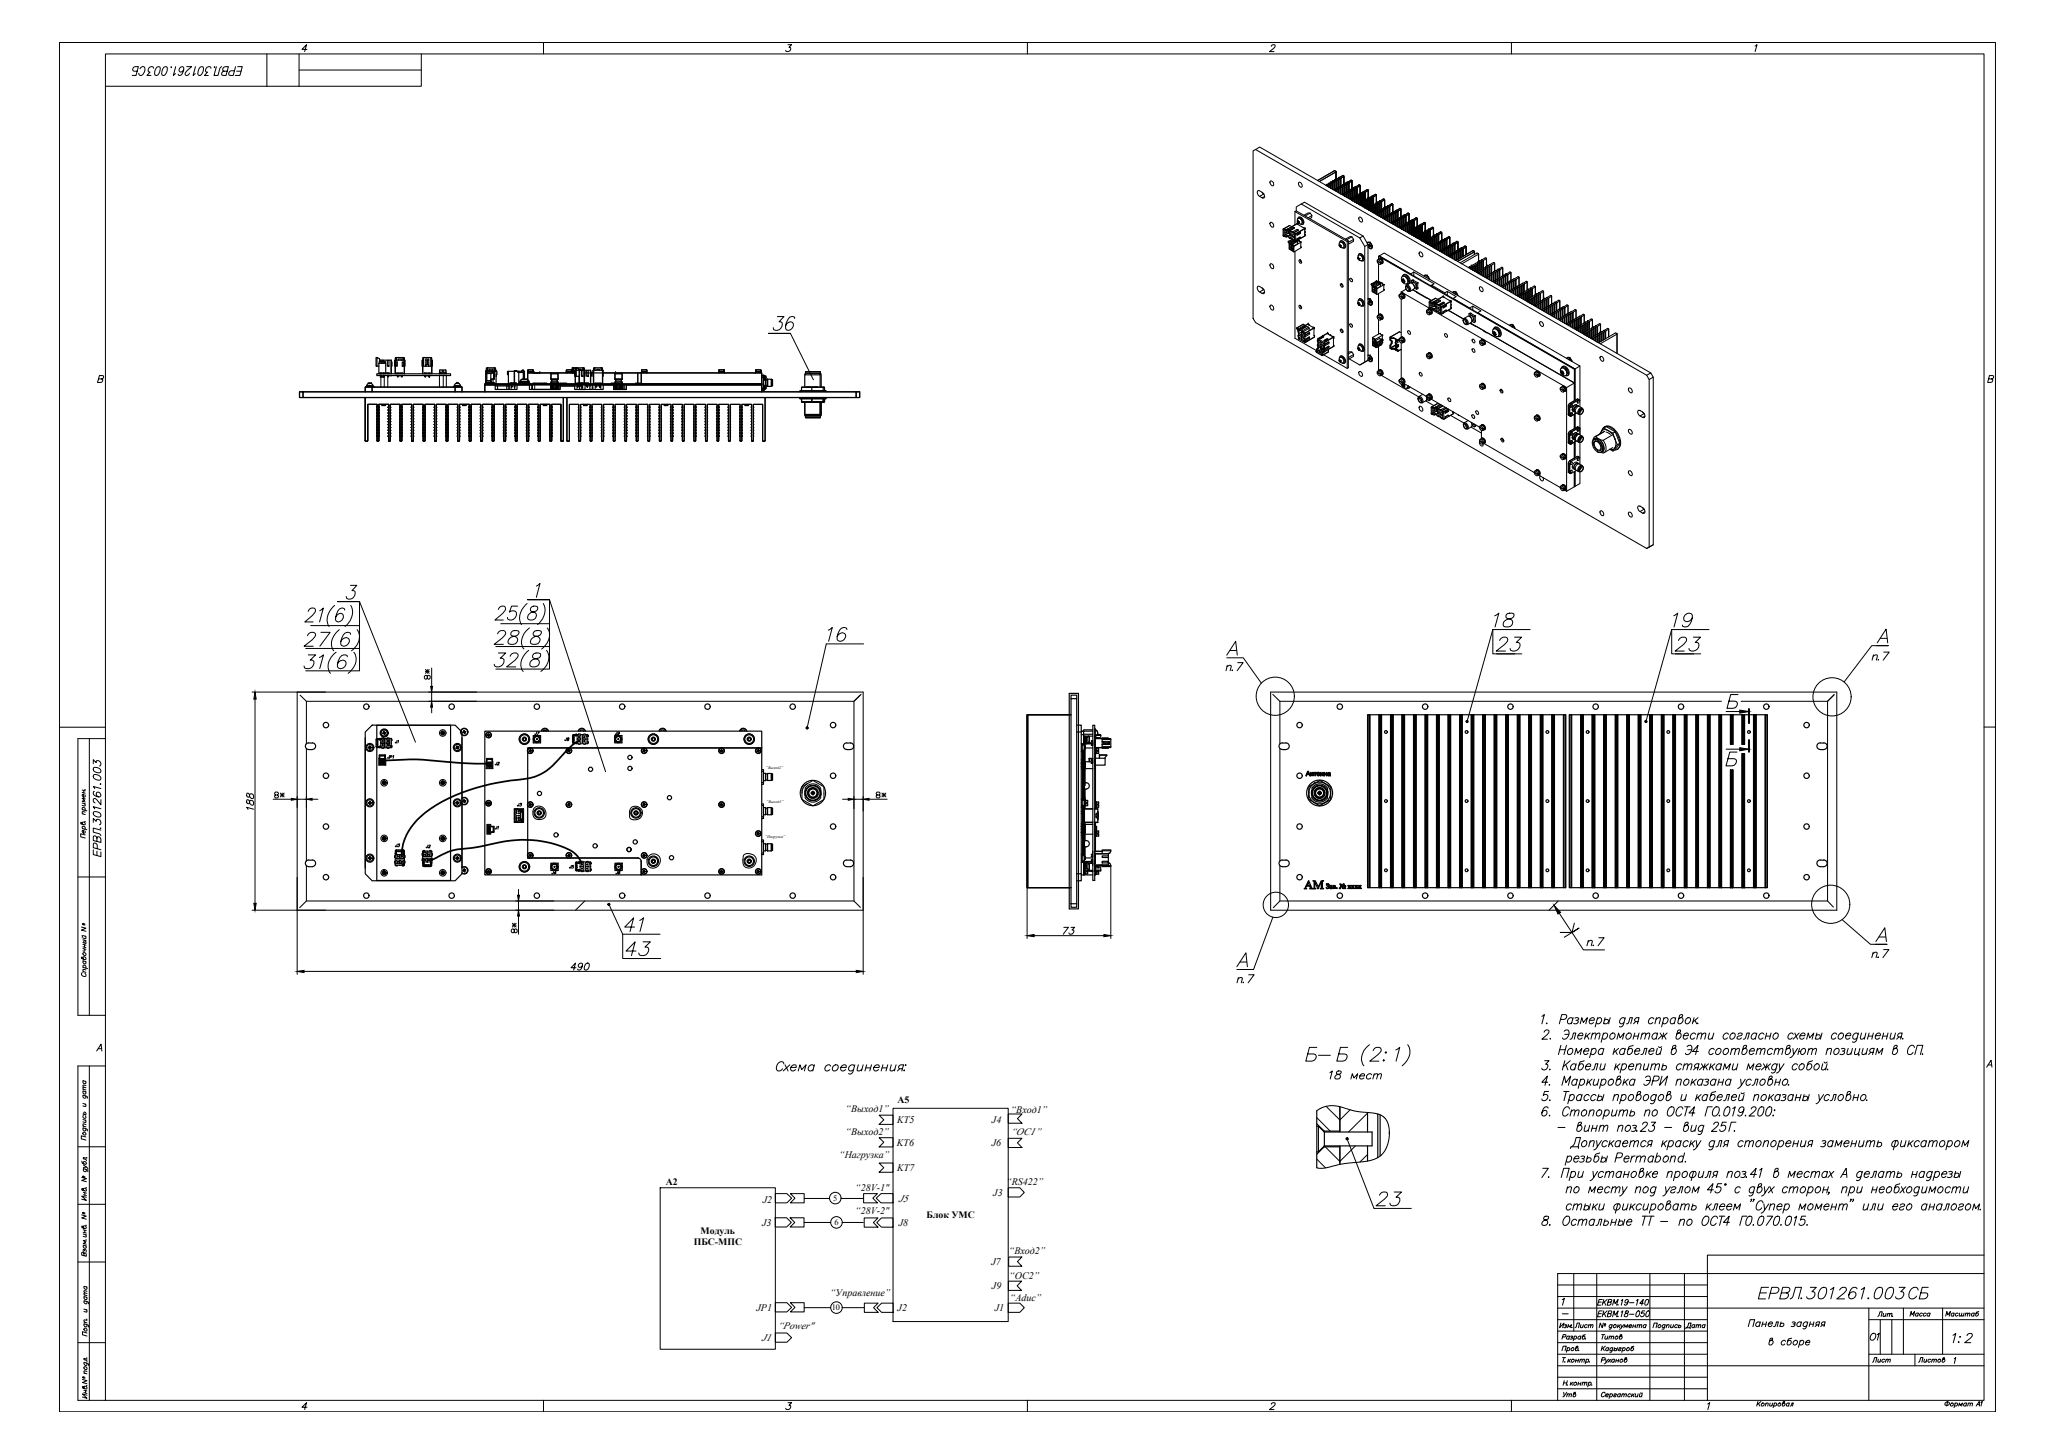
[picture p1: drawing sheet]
<svg xmlns="http://www.w3.org/2000/svg" width="594mm" height="420mm" viewBox="0 0 594 420" stroke-linecap="round" stroke-linejoin="round" font-family="sans-serif">
<defs><g id="words">
<text font-size="7.9" x="180.3" y="277.6">43</text>
<g font-size="7.5">
<text x="222.6" y="96.7">36</text>
<text x="431.4" y="182.4">18</text>
<text x="483.3" y="182.4">19</text>
<text x="238.8" y="186.6">16</text>
<text x="431.8" y="189.4">23</text>
<text x="483.7" y="189.4">23</text>
<text x="179.9" y="270.6">41</text>
<text x="397.2" y="350">23</text>
</g>
<text font-size="6.6" x="507.6" y="376.8">ЕРВЛ.301261.003СБ</text>
<text font-size="6.2" x="564.1" y="389.5">1:2</text>
<g font-size="5.7">
<text x="540.5" y="192.3">п.7</text>
<text x="458.3" y="274.8">п.7</text>
<text x="357" y="285.4">п.7</text>
<text x="383.8" y="313.3">18 мест</text>
</g>
<g font-size="5.3">
<text x="353.8" y="195.1">п.7</text>
<text x="30.3" y="249.1" transform="rotate(-90 30.3 249.1)">ЕРВЛ.301261.003</text>
<text x="540.5" y="278">п.7</text>
<text x="540.1" y="388.8">О1</text>
</g>
<g font-size="4.9">
<text x="573.6" y="309.7">А</text>
<text x="486.8" y="385.6">Дата</text>
</g>
<g font-size="4.4">
<text x="542.2" y="382.1">Лит.</text>
<text x="551.4" y="381.7">Масса</text>
<text x="562" y="381.7">Масштаб</text>
<text x="454.7" y="385.2">Лист</text>
<text x="540.8" y="395.1">Лист</text>
<text x="553.9" y="395.1">Листов</text>
<text x="570.8" y="407.8">А1</text>
</g>
<g font-size="4">
<text x="153.8" y="213.8">J7</text>
<text x="162.3" y="215.5">J8</text>
<text x="177.1" y="213.8">J9</text>
<text x="142.2" y="222.6">J2</text>
<text x="113.6" y="246.2">J3</text>
<text x="451.2" y="405">Утв</text>
</g>
<g font-size="3.5">
<text x="111.1" y="220.5">JP1</text>
<text x="116.4" y="216.3" transform="rotate(-90 116.4 216.3)">J1</text>
<text x="148.9" y="234.2">J3</text>
<text x="142.2" y="240.9">J1</text>
<text x="122.4" y="246.2">J2</text>
<text x="158.7" y="254">J4</text>
<text x="163.7" y="252.2">J5</text>
<text x="177.1" y="254">J6</text>
</g>
<g font-size="3.1">
<text x="24" y="336.2">.</text>
<text x="22.9" y="352.1">о</text>
<text x="22.9" y="399.7">о</text>
</g>
<g font-size="2.9">
<text x="244.6" y="321.5">“Выход1”</text>
<text x="292.3" y="321.8">“Вход1”</text>
<text x="244.6" y="328.1">“Выход2”</text>
<text x="259.5" y="324.8">KT5</text>
<text x="286.9" y="324.8">J4</text>
<text x="292.3" y="328.1">“ОС1”</text>
<text x="242.7" y="334.8">“Нагрузка”</text>
<text x="259.4" y="331.3">KT6</text>
<text x="286.9" y="331.4">J6</text>
<text x="259.5" y="338.6">KT7</text>
<text x="220.6" y="347.8">J2</text>
<text x="247.3" y="344.4">“28V-1&quot;</text>
<text x="259.9" y="347.4">J5</text>
<text x="287.3" y="345.8">J3</text>
<text x="291" y="342.8">“RS422”</text>
<text x="247.3" y="351.1">“28V-2&quot;</text>
<text x="220.4" y="354.4">J3</text>
<text x="259.9" y="354.4">J8</text>
<text x="286.7" y="365.8">J7</text>
<text x="291.8" y="362.5">“Вход2”</text>
<text x="291.9" y="369.8">“ОС2”</text>
<text x="240.1" y="374.8">“Управление”</text>
<text x="286.9" y="372.8">J9</text>
<text x="292.1" y="376.1">“Aduc”</text>
<text x="218.8" y="379.1">JP1</text>
<text x="259.6" y="379.1">J2</text>
<text x="287.7" y="379.1">J1</text>
<text x="220.4" y="387.8">J1</text>
<text x="224.9" y="384.4">“Power&quot;</text>
</g>
<g font-size="2.8">
<text x="259.6" y="319.1">A5</text>
<text x="192.6" y="342.8">A2</text>
<text x="268" y="352.2">Блок УМС</text>
<text x="202.6" y="356.9">Модуль</text>
<text x="200.7" y="360.1">ПБС-МПС</text>
</g>
<text font-size="2.6" x="450.8" y="381">-</text>
<g font-size="2.4">
<text x="240.9" y="347.3">5</text>
<text x="241.3" y="354.3">6</text>
<text x="240.6" y="378.9">10</text>
</g>
<g font-size="1.2">
<text x="221.5" y="222.3">“Выход2”</text>
<text x="221.6" y="232.2">“Выход1”</text>
<text x="221.2" y="242.4">“Нагрузка”</text>
</g>
</g></defs>
<g fill="none" stroke="#000" stroke-width=".29">
<path d="M17.2 12.3h559.9v395.9h-559.9zM30.5 15.6h543.3v389.3h-543.3zM40.5 19.9a.75 .75 0 0 1 .9-.7 .75 .75 0 0 1 .5 1 1.32 1.32 0 0 1-1.6 1.5l-.2-.5M44.4 19.7a.86 .86 0 0 0-1.3-.2 .86 .86 0 0 0 0 1.3h.3l-.9 1h1.2M45.4 19.4h.8l.1 .9a1.48 1.48 0 0 1-1.2 1.5 1.32 1.32 0 0 1 0-2.1zM47.5 19.4l.5-.1 .3 .1 .1 .3a1.75 1.75 0 0 1-1.3 2.1l-.3-.5 .1-1zM49.4 19.4l.1-.1v.2M50.8 19.3l-.7 2.5 .7-.5M54 19.3h1.4l-1.3 1.2-.6 .8a.64 .64 0 0 0 .7 .5 .64 .64 0 0 0 .6-.6M56.5 19.3l-.6 2.5 .6-.5M57.9 19.4l.6-.1 .3 .1 .1 .3a1.75 1.75 0 0 1-1.3 2.1l-.4-.5 .2-1zM61 19.7a.83 .83 0 0 0-1-.4 .83 .83 0 0 0-.5 .9v.5l.5 .1-.8 1h1.1"/>
<path d="M61.9 19.4h.3l-.2 .1M62.6 19.3l-.7 2.5h1.1l.6-2.1 .5-.4M68.1 19.3l-.6 2.5-1.2-.1-.2-.4 .4-.7 1.3-.1M68.7 19.3h1.4l-.7 2.5h-1.4M77.2 15.6v9.3M86.5 15.6v9.3h-9.3M88.8 14.3h-1.5l1.4-1.4-.6 2M121.8 15.6v9.3h-35.3M157.2 12.3v3.3M227.9 12.9h1.1l-.8 .8h.2a.74 .74 0 0 1-.1 1.1 .74 .74 0 0 1-1-.3M297.2 12.3v3.3M367.7 13.4l.5-.5 .5 .1 .1 .3-.4 .7-1.2 .9h1.3"/>
<path d="M437.1 12.3v3.3M507.6 13.3l.6-.4-.6 2M30.5 24.9h46.7M39.7 20.6l-1.2-.1v-.8l.2-.3 1.3-.1-.7 2.5h-1.1M53.1 20.1l-.2 .4a.65 .65 0 0 1-.9 .2 .81 .81 0 0 1 0-1.1 .81 .81 0 0 1 1.1 0v.5a1.67 1.67 0 0 1-1.2 1.7l-.4-.4M64.8 20.6l-.5 .2-.2 .8 .4 .2h.9l.7-2.5h-.9l-.7 .4v.8l1.2 .1M68.5 20.6h1.2M86.5 20.2h35.3M228.6 96.4l6.7 13.4M28.5 109.6h.9l.3 .4-.3 .5-1.2 .1 .6-2 1.1 .1v.5l-.5 .4M127.1 108.1h2M147.8 111.3v1.3"/>
<path d="M148.9 112v.6M150.4 110.4h2.6M154.7 111.3v1.3M161.3 112.3v.3M166.9 111.3v1.3M168.5 111.3v1.3M172.1 111.3v1.3M173.8 111.3v1.3M178.2 112.3v.3M180.5 111.3v1.3M184.5 107.8v3M575.2 109.6l1.1 .1 .1 .3-.4 .5-1.1 .1 .5-2 1.2 .1v.5l-.6 .4"/>
<path d="M460.6 128v.1M89.1 176.8a1.08 1.08 0 0 1 1-1 1.08 1.08 0 0 1 1.1 .8l-.8 1.3-2.2 1.9h2.4M92.5 176.6l1-.8-1.1 4M96.8 175.1a4.9 4.9 0 0 0-1.6 6.1M99.7 176.4l-.1-.4-.8-.2a2.8 2.8 0 0 0-1.7 2.7l-.1 .8 .3 .3a1.43 1.43 0 0 0 1.6-.3 1.43 1.43 0 0 0 .2-1.7 1.29 1.29 0 0 0-2 .9M101.4 169.3h1.8l-1.4 1.5 .8 .2a1.57 1.57 0 0 1-.5 1.8 1.57 1.57 0 0 1-1.9 .1l-.1-.4M101.4 175.1a4.8 4.8 0 0 1-1.6 6.1M144.1 176.2a1.08 1.08 0 0 1 1-.9 1.08 1.08 0 0 1 1.1 .7l-.8 1.4-2.3 1.9h2.5M149.7 175.3h-1.7l-.7 1.7a1.19 1.19 0 0 1 1.9-.1 1.19 1.19 0 0 1-.3 1.8 1.4 1.4 0 0 1-2.1 .2v-.4M152.5 174.5a4.9 4.9 0 0 0-1.7 6.1M153.8 175.5l-.4 .7a1.35 1.35 0 0 0 1.4 1 1.39 1.39 0 0 1-.2 1.9 1.39 1.39 0 0 1-1.9-.2 1.94 1.94 0 0 1 2.1-2.1 .95 .95 0 0 0 .7-1.3l-.5-.2zM155.1 169.5l1.1-.8-1.1 4"/>
<path d="M157.1 174.5a4.8 4.8 0 0 1-1.6 6.1M88.4 187.5h15.6M89 183.8a1.22 1.22 0 0 1 1-1 1.22 1.22 0 0 1 1.3 .8l-.9 1.4-2.5 1.9h2.7M89.2 189.4h2.1l-1.6 1.5 .9 .2a1.64 1.64 0 0 1-.5 2 1.64 1.64 0 0 1-2.1-.1l-.1-.4M89.8 180.9h14.2M92.4 190.1l1.2-.7-1.1 4M92.8 182.9h2.7l-3 4M97.2 188.6a4.5 4.5 0 0 0-1.6 6.1M98.1 182.1a4.5 4.5 0 0 0-1.6 6.1M100.5 189.9l-.1-.4a1.55 1.55 0 0 0-2.1 .6 2.67 2.67 0 0 0-.4 3.1 1.45 1.45 0 0 0 1.8-.3 1.45 1.45 0 0 0 .1-1.8 1.51 1.51 0 0 0-2.2 .9M101.4 183.4l-.1-.3a1.44 1.44 0 0 0-2 .5 2.81 2.81 0 0 0-.5 3.1 1.46 1.46 0 0 0 1.8-.3 1.46 1.46 0 0 0 .1-1.8 1.44 1.44 0 0 0-2.1 .9M102.3 188.6a4.2 4.2 0 0 1-1.1 5.7l-.5 .4"/>
<path d="M103.3 182.1a4.4 4.4 0 0 1-1.6 6.1M104 180.9v-6.9h-6.4h6.4l16.2 40.6M104 180.9v13.1h-15.6M123 194.2h1.1M123 193.6l1.1 1.1M123.6 195.6l.3-.3 .5 .3v.5l-.3 .3-.5-.3v-.5l-.3-.3-.6 .3v.5l.3 .3 .6-.3M123.6 193.6v1.1M124.1 193.6l-1.1 1.1M124.9 193.2v5.3M143.4 187h15.5M143.9 183.3l.1-.2a1.31 1.31 0 0 1 2.1-.4 1.43 1.43 0 0 1-.8 1.7l-2.4 1.9h2.7M144.2 188.8h2.1l-1.6 1.5 .9 .3a1.65 1.65 0 0 1-.5 1.9 1.65 1.65 0 0 1-2.1 0l-.1-.4"/>
<path d="M144.8 180.4h14.1M147.5 189.8a1.22 1.22 0 0 1 1.1-1 1.22 1.22 0 0 1 1.3 .8l-1 1.3-2.4 1.9h2.7M148.1 182.5l-.4 .8 .1 .4 .3 .2a1.37 1.37 0 0 1 1.6 1.1 1.6 1.6 0 0 1-1 1.4 1.6 1.6 0 0 1-1.7-.5 1.96 1.96 0 0 1 2.3-2 1.06 1.06 0 0 0 .7-1.4l-.5-.2zM152.9 188.1a4.5 4.5 0 0 0-1.6 6.1M153.1 181.6a4.7 4.7 0 0 0-1.9 5.7l.3 .4M154.4 189l-.4 .8 .1 .4 .3 .1a1.37 1.37 0 0 1 1.6 1.2 1.6 1.6 0 0 1-1 1.3 1.6 1.6 0 0 1-1.7-.3 1.48 1.48 0 0 1 1.4-1.9l.8-.3a.94 .94 0 0 0 .8-1.3l-.5-.2zM154.6 182.5l-.4 .8 .1 .4 .3 .2a1.37 1.37 0 0 1 1.6 1.1 1.6 1.6 0 0 1-1.1 1.4 1.6 1.6 0 0 1-1.6-.5 1.96 1.96 0 0 1 2.3-2 1.06 1.06 0 0 0 .7-1.4l-.5-.2zM158.1 188.1a4.4 4.4 0 0 1-1.7 6.1M158.3 181.6a4.4 4.4 0 0 1-1.7 6.1M158.9 180.4v-7h-6.3h6.3l16.2 49.8M158.9 180.4v13.1h-15.5M249.8 186.2h-10.8l-5.6 24.3"/>
<path d="M354.8 189.5l2.6-4.1 .5 4.1M354.8 190.2h4.8l5.2 7.4M355.7 188.1h1.9M431.8 182l-7.5 26.6M483.5 182l-7.4 26.6M542.9 185.9l2.6-4 .5 4M543.9 184.6h1.9M546.2 186.7h-4.8l-8 10.5M17.2 210.3h13.3M25.8 213.6v80M30.5 213.6h-8v80h8M72.9 200.1h21.3"/>
<path d="M73.8 202.2v59M124 200.1h13.9M124 202.8h13.9M124.9 200.1v2.7M124.9 204.5v1.6M216.3 213.5v.5M573.8 210.2h3.3M23.8 238.1a.43 .43 0 0 1 .6-.3 .43 .43 0 0 1 0 .7l-.9-.2-.2-.5 .3 .1 .4 .5M23.8 239.6l1.3 .3M23.8 235.3l.9 .3M23.8 234.1l1.3 .4M23.8 232.2l.9 .2"/>
<path d="M23.8 228.4l.9 .3M23.8 229.2l.9 .2M24 239.6l-.2-.5a.48 .48 0 0 1 .7-.1 .48 .48 0 0 1 0 .7M24 234.2l-.2-.5a.48 .48 0 0 1 .7-.1 .48 .48 0 0 1 0 .7M24.2 228.6v.7M24.4 232.4l.2 .7-.8-.2M24.5 229.8a.39 .39 0 0 1 .1 .6 .39 .39 0 0 1-.6-.1l-.2-.5 .2-.1 .1 .8M24.7 234.8l-.9-.1v.3l.2 .4M24.7 231l-.9-.2 .7 .7-.7 .2 .9 .2M71.4 231.3v.9l.4 .2 .3-.2a.63 .63 0 0 1 .5-.8 .63 .63 0 0 1 .7 .7v.6a1.04 1.04 0 0 1-1.3-1.2zM71.4 229.4v.9l.4 .2 .3-.2a.63 .63 0 0 1 .5-.8 .63 .63 0 0 1 .7 .7v.6a1.04 1.04 0 0 1-1.3-1.3zM73.3 234l-2-.6 .4 .6"/>
<path d="M79 231.1h5.3M79.7 229.9l-.3-.3 .3-.6h.5l.3 .3-.3 .6h-.5l-.3 .2 .3 .6h.5l.3-.3-.3-.5M81.1 229.9h1.1M81.1 229.3l1.1 1.1M81.6 229.3v1.1M82.2 229.3l-1.1 1.1M86 230.3v3.2M86 231.1h2.6M88.6 230.3v3.2M90.3 231.1h1.7M154.1 234.6a1.91 1.91 0 0 1 2.2-1.5 1.91 1.91 0 0 1 1.6 2.1 1.92 1.92 0 0 1-1.8 1.8 1.92 1.92 0 0 1-2-1.6v-.7M182.1 234.6a1.87 1.87 0 0 1 1.8-1.5 1.87 1.87 0 0 1 1.9 1.4 2.18 2.18 0 0 1-1.1 2.3 2.18 2.18 0 0 1-2.5-.3l-.1-1.8"/>
<path d="M184.3 234.8v.5M243.7 231.1h1.6M247 231.1h2.7M247 230.3v3.5M249.7 230.3v4.2M251.3 231.1h5.3M253.7 229.9l-.3-.3 .3-.6h.6l.2 .3-.2 .6h-.6l-.3 .2 .3 .6h.6l.2-.3-.2-.5M255.1 229.9h1.1M255.1 229.3l1.1 1.1M255.6 229.3v1.1M256.2 229.3l-1.1 1.1M22.5 253.6h8"/>
<path d="M24.5 240.2a.39 .39 0 0 1 .1 .6 .39 .39 0 0 1-.6 0l-.2-.5 .2-.2 .1 .8M24.7 241.4l-1.4-.3v.9l1.4 .3M86 253.7v28M150 257.2v1.7M187.1 248.6a1.99 1.99 0 0 1 3.1-1.3 1.99 1.99 0 0 1-.1 3.3 1.86 1.86 0 0 1-2.2 .1 1.86 1.86 0 0 1-.8-2.1M214.9 248.6a1.55 1.55 0 0 1 .7-1.6 1.55 1.55 0 0 1 1.7 0 2.07 2.07 0 0 1 1.4 2.4 2.07 2.07 0 0 1-2.3 1.6 1.77 1.77 0 0 1-1.5-2.4M249.7 253.7v28M297.1 256.7v14.7M321.3 250.6v20.8M23.6 268.1l1.3 .3-1.3 .6 1.3 .3M23.7 270.5v.5M24 277.1a.44 .44 0 0 1 .7-.3 .44 .44 0 0 1-.1 .7l-1-.3v-.4h.2l.4 .6"/>
<path d="M24 279.7l1.3 .4M24 277.8l.9 .3M24 274.3l.9 .2M24 273.1l.9 .2M24 273.8l.9 .2M24 272.6l.9 .2M24 271.8l.9 .2M24 270.5l.9 .3M24.2 279.8a.4 .4 0 0 1-.1-.6 .4 .4 0 0 1 .6 0l.2 .3-.2 .4M24.2 277.9a.43 .43 0 0 0 0 .8 .43 .43 0 0 0 .6-.5l-.1-.2M24.3 274.4l.3 .5-.6 .1M24.4 272.6l-.2-.2a.32 .32 0 0 1 .2-.4 .32 .32 0 0 1 .4 .2l-.1 .6"/>
<path d="M24.4 273.2v.7M24.5 267.1v.5M24.6 270.7l.2 .7-.8-.2M72.9 263.2h21.3M148.2 267.5h1.1M148.2 267l1.1 1.1M148.7 268.9l.3-.3 .6 .3v.6l-.6 .2-.3-.2v-.6l-.5-.3-.3 .3v.6l.3 .2 .5-.2M148.7 267v1.1M149.2 263.2h11M149.2 260.5h11M149.3 267l-1.1 1.1M150 260.5v2.7"/>
<path d="M150 264.9v5.2M166.6 279.8h-1.4l1.3-1.3-.6 2M168.5 279.2l-.8 .6a.66 .66 0 0 1-.3-1.1 .66 .66 0 0 1 1.1 .1v.4a1.25 1.25 0 0 1-1.1 1.3l-.3-.3M169.3 278.9a.69 .69 0 0 1 1-.3 1.16 1.16 0 0 1 0 1.3 1.16 1.16 0 0 1-1.2 .5l-.1-.8zM176.1 261.5l4 8.6M299.1 270.6h20.2M307.7 268.2h1.3l-1.5 1.9M309.8 268.2h1l-.7 .7h.3a.73 .73 0 0 1-.2 1.1 .73 .73 0 0 1-1-.2M357.7 279.5l2.7-4 .4 4M358.7 278.2h1.9M368.1 265.2l-5.5 15.1h-4.9M451 264.1l7 10.6h6.1"/>
<path d="M455.4 266.9l-.7 2.7h-3.4h3.4l2-1.2-4.3 2.6M532.8 266l8.2 7.1h4.8M542.6 272.3l2.5-4 .5 4M543.5 270.9h1.9M23.8 281.3a.62 .62 0 0 0 .1 1 .62 .62 0 0 0 1-.4l-.3-.4M24 280.9l.9 .3M24.9 280.5l-.8-.2-.1 .3 .2 .4M87.9 280.9h159.8M446 293.9l.7-.5-.7 2.7M446.6 298.5a.74 .74 0 0 1 .7-.7 .74 .74 0 0 1 .7 .5l-.6 .9-1.4 1.3h1.6M447.4 295.8l-.1 .3 .2-.2M451.3 294.8l1.4-.1 .4-.4-.1-.8-1.3-.1-.7 2.7"/>
<path d="M452.4 298.2a.78 .78 0 0 1 1.3 0 1.73 1.73 0 0 1-1.5 2.3l-.3-.4M452.6 299.1h1.1M454.9 294.7a.92 .92 0 0 0-1.3-.1 .92 .92 0 0 0-.2 1.2l.1 .1a.76 .76 0 0 0 1.1-.2M455 294.3l-.5 1.8M455.5 294.4h1.1l-.2 .5-.6 .1M456.2 295l.3 .3-.2 .5a.84 .84 0 0 1-1.2 .1M456.4 299.5h1.4v-.5a.93 .93 0 0 0-1.3 .2 .93 .93 0 0 0 .2 1.3l.9-.4M457 296.1l.5-1.8 .4 1.4 1.2-1.4-.4 1.8M458.8 298.7l-.5 1.8M459 299.5l.5 1M459.7 295h1.4v-.5a.94 .94 0 0 0-1.3 .3 .94 .94 0 0 0 .2 1.3l.9-.4M459.9 298.7l-1.5 1.3"/>
<path d="M460.5 299.2l.7-.5 .4 .1-.3 1.7M460.6 298.7l-.5 1.8M461.6 299.2l.7-.5 .4 .1-.3 1.7M462 294.7a.68 .68 0 0 1 .6-.4 .68 .68 0 0 1 .6 .4 .93 .93 0 0 1-.3 1.1 .93 .93 0 0 1-1.2-.1M462.1 294.3l-.7 2.6M463.7 299.1a.72 .72 0 0 1 1.3 0l-.1 .6a.77 .77 0 0 1-.6 .8 .77 .77 0 0 1-.9-.4M463.8 298.7l-.7 2.7M464 295l.5-.2a.65 .65 0 0 1 .8 .5 .65 .65 0 0 1-.7 .8h-.5l-.2-.3M464.2 294.3l-.4 1.8M465.7 294.3l-.4 1.8M465.9 299.1a.72 .72 0 0 1 1.2 0 .93 .93 0 0 1-.3 1.2 .93 .93 0 0 1-1.2-.2zM470 294.7a.92 .92 0 0 0-1.4 0 .92 .92 0 0 0 .2 1.4l.9-.4"/>
<path d="M470.1 294.3l-.6 2a.78 .78 0 0 1-1.1 .5M470.4 296.1l.5-.2 .5-1.6h.8l-.6 1.8M470.5 299.1a.72 .72 0 0 1 1.3 0l-.1 .6a.77 .77 0 0 1-.5 .8 .77 .77 0 0 1-.9-.4zM472.6 299.6h1.3M472.8 298.7l-.5 1.8M473.1 295.4l-.6 .7M473.8 295.4h-.7l-.3-.5 .6-.6h.7l-.5 1.8M474.1 298.7l-.5 1.8M474.9 299.2l.7-.5 .4 .1-.3 1.7M475 298.7l-.5 1.8M476 299.2l.7-.5 .5 .1-.4 1.7M478.3 294.7a.94 .94 0 0 0-1.3-.1 .94 .94 0 0 0-.1 1.3 .76 .76 0 0 0 1.1-.2"/>
<path d="M479 294.8l.7-.5 .5 .1-.3 1.7M479.1 294.3l-.5 1.8M479.4 299.1a.92 .92 0 0 0-1.3-.1 .92 .92 0 0 0-.2 1.2l.1 .2a.72 .72 0 0 0 1.1-.3M479.4 298.7l-.4 1.8M480.2 298.7l.7 1.2 1.3-1.2M480.6 299.5l-1 1M481.2 294.7a.72 .72 0 0 1 1.2 0v.6a.77 .77 0 0 1-.6 .7 .77 .77 0 0 1-.9-.3M481.2 298.7l-.5 1.8M481.3 294.3l-.7 2.6M481.3 299.5l.6 1M484.6 294.7a.92 .92 0 0 0-1.3-.1 .92 .92 0 0 0-.1 1.2v.1a.78 .78 0 0 0 1.1-.2M484.7 294.3l-.5 1.8"/>
<path d="M485.5 298.7h.3a.93 .93 0 0 1 .2 1.3 .93 .93 0 0 1-1.2 .2l.4-2.1 .8-.3 .1 .4-.2 .3-1 .6M486.1 294.3h.3a.94 .94 0 0 1 .2 1.3 .94 .94 0 0 1-1.3 .2l.5-2.2 .8-.2 .1 .4-.2 .2-1 .7M486.9 299.5h1.4v-.5a.94 .94 0 0 0-1.3 .2 .94 .94 0 0 0 .2 1.3l.9-.4M487.7 294.7a.72 .72 0 0 1 1.3 0l-.1 .6a.77 .77 0 0 1-.6 .7 .77 .77 0 0 1-.9-.3zM490 294.3l-.5 1.8M490.2 295l.5 1.1M490.4 299.1a.94 .94 0 0 0-1.3-.1 .94 .94 0 0 0-.1 1.4 .76 .76 0 0 0 1.1-.3M491 295.8v.3l.1-.2M491.1 299.2l.7-.5 .4 .1-.3 1.7M491.1 294.3l-1.5 1.2M491.2 298.7l-.5 1.8M492.2 299.2l.7-.5 .5 .1-.4 1.7"/>
<path d="M494.4 298.7l-.3 1.7 .5 .1 .8-.5M495.7 298.7l-.5 1.8M499.9 299.1a.94 .94 0 0 0-1.3-.1 .94 .94 0 0 0-.1 1.4 .76 .76 0 0 0 1.1-.3M500.6 299.1a.72 .72 0 0 1 1.3 0l-.1 .6a.77 .77 0 0 1-.6 .8 .77 .77 0 0 1-.8-.4zM502.7 299.1a.68 .68 0 0 1 .6-.4 .68 .68 0 0 1 .6 .4l-.4 .4-.9 .2-.2 .7a.88 .88 0 0 0 1.3-.3M508 299.1l-.1-.3a.98 .98 0 0 0-1.2 .4 .98 .98 0 0 0 .2 1.3l.9-.4M508.1 298.7l-.4 1.8M510.2 299.1a.94 .94 0 0 0-1.3-.1 .94 .94 0 0 0-.1 1.4 .76 .76 0 0 0 1.1-.3M510.8 299.6h1.2M511 298.7l-.5 1.8M512.2 298.7l-.4 1.8M513.1 299.1a.72 .72 0 0 1 1.2 0 .93 .93 0 0 1-.3 1.2 .93 .93 0 0 1-1.2-.2z"/>
<path d="M518.7 299.1a.94 .94 0 0 0-1.3-.1 .94 .94 0 0 0-.1 1.4 .76 .76 0 0 0 1.1-.3M519.1 298.7l.8 1.8M520.4 298.7l-1.8 1.8M520.6 299.5h1.4v-.5a.94 .94 0 0 0-1.3 .2 .94 .94 0 0 0 .2 1.3l.9-.4M525.3 299.5l.4-.3a.65 .65 0 0 1 .8 .6 .65 .65 0 0 1-.7 .7h-.4l-.3-.3M525.5 298.7l-.5 1.8M527 298.7l-.5 1.8M531.3 299.1a.94 .94 0 0 0-1.4-.1 .94 .94 0 0 0 0 1.4 .76 .76 0 0 0 1.1-.3M531.9 299.1a.68 .68 0 0 1 .6-.4 .68 .68 0 0 1 .7 .4 .93 .93 0 0 1-.4 1.2 .93 .93 0 0 1-1.2-.2zM533.9 299.5h1.3l.1-.5a.94 .94 0 0 0-1.3 .2 .94 .94 0 0 0 .2 1.3l.9-.4M537.4 299.1l-.1-.1a.93 .93 0 0 0-1.2 .2 .93 .93 0 0 0 .2 1.3l.8-.4M537.5 298.7l-.5 2.1a.81 .81 0 0 1-1.2 .5"/>
<path d="M538.4 298.7l-.3 1.7 .5 .1 .7-.5M539.7 298.7l-.5 1.8M540.4 299.6h1.2M540.6 298.7l-.5 1.8M541.8 298.7l-.4 1.8M542.4 299.5h1.4v-.5a.94 .94 0 0 0-1.2 .2 .94 .94 0 0 0 .1 1.3l1-.4M544.6 299.6h1.3M544.8 298.7l-.5 1.8M546.1 298.7l-.5 1.8M547 298.7l-.3 1.7 .5 .1 .7-.5M548.2 298.7l-.4 1.8M549.2 299.9l-.6 .6"/>
<path d="M549.9 299.9h-.7l-.3-.3 .2-.6 .4-.3h.7l-.5 1.8M24 316.7l1.2 .3v.6M24 319.1l.9 .2M24 315.5l.9 .2M24 315l.9 .2M24 312.5l.9 .2M24.1 316.7a.45 .45 0 0 0 .1 .8 .45 .45 0 0 0 .7-.3l-.2-.3M24.1 315.5a.45 .45 0 0 0 .1 .8 .45 .45 0 0 0 .7-.4l-.2-.2M24.1 312.5a.45 .45 0 0 0-.2 .6 .45 .45 0 0 0 .6 .2 .45 .45 0 0 0 .3-.5l-.1-.1M24.6 319.2l.3 .4-.1 .3-.8-.1M24.9 314.6l-.9-.2 .2 .6M24.9 313.9l-.9-.1 .2 .6"/>
<path d="M25.8 308.2v96.7M28 303.9l1.2-2 .3 2M28.4 303.2h1M30.5 308.2h-8v96.7h8M226.7 307.7v-.3a1.31 1.31 0 0 0-1.5-.1 1.31 1.31 0 0 0-.6 1.4 .91 .91 0 0 0 .6 1.1 .91 .91 0 0 0 1.1-.8M227 307.9l.9 1.8M228.4 307.9l-1.9 1.8M228.7 308.7h1.6v-.3a.87 .87 0 0 0-1-.5 .87 .87 0 0 0-.6 1v.4a.77 .77 0 0 0 .7 .5 .77 .77 0 0 0 .7-.5M230.9 309.7l.5-1.8 .5 1.4 1.2-1.4-.5 1.8M235.4 308.3a.95 .95 0 0 0-1.4 0 .95 .95 0 0 0 .2 1.4l1-.4M235.6 307.9l-.6 1.8M240.3 308.3a.95 .95 0 0 0-1.4 0 .95 .95 0 0 0 .1 1.4l1-.4"/>
<path d="M241 308.3a.79 .79 0 0 1 1.3-.3 .79 .79 0 0 1-.1 1.3 .79 .79 0 0 1-1.3 .2 .79 .79 0 0 1 .1-1.2zM243.2 308.7h1.5l.1-.3a.87 .87 0 0 0-1.1-.5 .87 .87 0 0 0-.6 1l.1 .4a.77 .77 0 0 0 .7 .5 .77 .77 0 0 0 .7-.5M247.1 308.3a.95 .95 0 0 0-1.4 0 .95 .95 0 0 0 .1 1.4l1.1-.4M247.2 307.9l-.5 2a.85 .85 0 0 1-1.3 .5M248.3 307.9l-.4 1.7 .6 .1 .8-.5M249.7 307.9l-.6 1.8M250.4 308.8h1.4M250.7 307.9l-.5 1.8M252.1 307.9l-.5 1.8M252.7 308.7h1.6v-.3a.87 .87 0 0 0-1-.5 .87 .87 0 0 0-.6 1v.4a.77 .77 0 0 0 .7 .5 .77 .77 0 0 0 .7-.5M255.1 308.8h1.4M255.4 307.9l-.5 1.8"/>
<path d="M256.8 307.9l-.5 1.8M257.8 307.9l-.4 1.7 .6 .1 .8-.5M259.2 307.9l-.5 1.8M260.2 309l-.6 .7M261 309h-.8l-.3-.6 .7-.5h.7l-.5 1.8M261.4 309.6h.2zM261.8 308h.3zM380.8 302.9h-2.1l-1 3.9h1.7a1.25 1.25 0 0 0 1.1-1.9l-2.3-.1M381.4 305.2h3.4M383.6 319.9l3.9 4 3-3M389.8 302.9h-2.1l-1.1 3.9h1.7a1.29 1.29 0 0 0 1.1-1.9l-2.2-.1M396.1 302.1a4.7 4.7 0 0 0-1.9 5.7l.3 .4"/>
<path d="M397.1 303.8l.1-.2a1.31 1.31 0 0 1 2.2-.4 1.43 1.43 0 0 1-.8 1.7l-2.4 1.9h2.6M400 306.7l.2-.2 .2 .2-.3 .1zM400.6 304.4l.3-.2 .1 .2-.2 .2zM403.7 303.6l1.1-.7-1 3.9M407.1 302.1a4.2 4.2 0 0 1-1.1 5.7l-.5 .4M446.8 306.7h1.2l-.9 1h.3a.99 .99 0 0 1-.1 1.4 .99 .99 0 0 1-1.3 0v-.2M447.6 312.9h-1.6l1.6-1.7-.8 2.6M447.9 315.6h-1.1l-.5 1.2a.8 .8 0 0 1 1.3-.1 .8 .8 0 0 1-.2 1.2 .77 .77 0 0 1-.8 .4 .77 .77 0 0 1-.6-.5M448.2 313.6l-.2 .1h.2M448.3 309.1l-.1 .3 .2-.1M448.3 318l-.1 .3 .2-.2M448.4 300.2v.3l.1-.1"/>
<path d="M451.1 303.5h1.6M451.5 302.3l-.8 2.6M451.8 313.8l.7-2.6 .4 1.9 1.4-1.9-.7 2.6M452.3 315.6h1.5M452.6 306.7l-.7 2.7M452.9 307.9l.6 1.5M453 315.6l-.7 2.7M453.1 302.3l-.8 2.6M453.6 303.5a.72 .72 0 0 1 1.3 0 .93 .93 0 0 1-.3 1.2 .93 .93 0 0 1-1.2-.1zM454.1 300.5l.4-.1 .6-1.7h.7l-.5 1.8M454.1 316.9a.68 .68 0 0 1 .6-.4 .68 .68 0 0 1 .6 .4 .93 .93 0 0 1-.3 1.1 .93 .93 0 0 1-1.2-.1M454.2 306.7l-2.1 1.8"/>
<path d="M454.2 316.5l-.8 2.7M455.4 304.9l.5-1.7 .4 1.4 1.2-1.4-.5 1.7M455.8 308l-.2-.3a.97 .97 0 0 0-1.2 .4 .97 .97 0 0 0 .2 1.3l.9-.4M455.9 307.6l-.5 1.8M456.2 312.4a.94 .94 0 0 0-1.3-.1 .94 .94 0 0 0-.2 1.3l.1 .1a.76 .76 0 0 0 1.1-.2M456.2 312.1l-.4 1.7M457 312.4a.72 .72 0 0 1 1.3 0 .93 .93 0 0 1-.3 1.2 .93 .93 0 0 1-1.2-.1M457.2 312.1l-.7 2.6M457.5 316.9a.92 .92 0 0 0-1.2-.1 .92 .92 0 0 0-.2 1.2v.1a.76 .76 0 0 0 1.1-.2M457.6 316.5l-.5 1.8M458.1 303.9h1.4v-.5a.94 .94 0 0 0-1.3 .3 .94 .94 0 0 0 .2 1.2l.9-.3M458.2 306.7l-1.2 .4-.5 2a.94 .94 0 0 0 1.3-.2 .94 .94 0 0 0-.2-1.3l-.9 .4"/>
<path d="M458.7 308.4h1.3l.1-.5a.94 .94 0 0 0-1.3 .2 .94 .94 0 0 0 .1 1.3l.9-.4M459.3 312.1l-.4 1.7M459.6 312.8l.5 1M459.7 316.9a.93 .93 0 0 0-1.3-.1 .93 .93 0 0 0-.1 1.3 .78 .78 0 0 0 1.1-.2M460.4 303.5a.68 .68 0 0 1 .6-.3 .68 .68 0 0 1 .6 .3 .93 .93 0 0 1-.3 1.2 .93 .93 0 0 1-1.2-.1M460.4 309.4l.5-.1 .6-1.7h.7l-.5 1.8M460.5 303.2l-.7 2.6M460.5 312.1l-1.5 1.2M461.2 312.1l-.4 1.6 .6 .1 .7-.5M461.6 316.9a.93 .93 0 0 0-1.3-.1 .93 .93 0 0 0 0 1.3 .78 .78 0 0 0 1.1-.2M462.2 317.3l.8-.3a.65 .65 0 0 1 .4 .8 .65 .65 0 0 1-.7 .5h-.4l-.3-.3M462.4 312.1l-.4 1.7"/>
<path d="M462.4 316.5l-.5 1.8M463.1 307.6l-.3 1.7 .5 .1 .7-.5M463.2 312.4a.72 .72 0 0 1 1.3 0l-.1 .7a.77 .77 0 0 1-.6 .7 .77 .77 0 0 1-.8-.3M463.3 312.1l-.7 2.6M463.8 303.5a.92 .92 0 0 0-1.2-.1 .92 .92 0 0 0-.2 1.3v.1a.76 .76 0 0 0 1.1-.2M463.9 303.2l-.5 1.7M463.9 316.5l-.5 1.8M464.3 307.6l-.4 1.8M465.4 312.4a.72 .72 0 0 1 1.3 0 .93 .93 0 0 1-.4 1.2 .93 .93 0 0 1-1.2-.1zM466.8 317l.7-.5 .6 .1-.3 1.7M467 303.2l-.5 1.7M467 316.5l-.5 1.8"/>
<path d="M467.2 303.9l.6 1M467.4 307.6l-.4 1.8M467.7 300.5l.4-1.8 .5 1.4 1.1-1.4-.4 1.8M467.7 308.4l.5 1M468.1 312.1h.4a.94 .94 0 0 1 .2 1.2 .94 .94 0 0 1-1.3 .3l.4-2.2 .8-.2 .1 .3-.1 .3-1 .6M468.1 303.2l-1.4 1.2M468.6 307.6l-1.5 1.3M469 316.9a.72 .72 0 0 1 1.3 0 .93 .93 0 0 1-.3 1.1 .93 .93 0 0 1-1.2-.1M469.2 308a.72 .72 0 0 1 1.2 0l-.1 .6a.77 .77 0 0 1-.5 .8 .77 .77 0 0 1-.9-.4M469.2 316.5l-.8 2.7M469.3 307.6l-.7 2.7M469.8 312.1l-.4 1.7"/>
<path d="M470 303.5a.94 .94 0 0 0-1.3-.1 .94 .94 0 0 0-.2 1.3l.1 .1a.76 .76 0 0 0 1.1-.2M470.1 303.2l-.5 1.7M470.1 312.8l.5 1M471 312.1l-1.5 1.2M471.1 308.4h1.4v-.5a.94 .94 0 0 0-1.3 .2 .94 .94 0 0 0 .2 1.3l.9-.4M471.2 316.9a.68 .68 0 0 1 .6-.4 .68 .68 0 0 1 .7 .4 .93 .93 0 0 1-.4 1.1 .93 .93 0 0 1-1.2-.1zM472.4 302.3l-1.2 .4-.5 2a.95 .95 0 0 0 1.2-.1 .95 .95 0 0 0 .2-1.2l-.1-.1a.76 .76 0 0 0-1.1 .2M472.8 303.9h1.4v-.5a.94 .94 0 0 0-1.2 .3 .94 .94 0 0 0 .1 1.2l1-.3M472.8 312.4a.92 .92 0 0 0-1.2-.1 .92 .92 0 0 0-.2 1.3v.1a.76 .76 0 0 0 1.1-.2M472.9 312.1l-.4 1.7M473.3 308.1l.8-.5 .5 .1-.3 1.7M473.5 307.6l-.5 1.8"/>
<path d="M473.9 316.5h.4a.94 .94 0 0 1 .2 1.3 .94 .94 0 0 1-1.3 .2l.4-2.1 .8-.3 .1 .4-.1 .2-1 .7M474.6 304.9l.5-.1 .6-1.6h.6l-.4 1.7M475.5 316.9a.72 .72 0 0 1 1.3 0 .93 .93 0 0 1-.3 1.1 .93 .93 0 0 1-1.2-.1zM475.7 307.6l-.4 1.7 .6 .1 .7-.5M475.9 311.5a.78 .78 0 0 1 1.4 0 1.73 1.73 0 0 1-1.5 2.3l-.4-.3M476.1 312.4h1.2M476.9 307.6l-.5 1.8M476.9 303.9h1.4v-.5a.93 .93 0 0 0-1.2 .3 .93 .93 0 0 0 .2 1.2l.9-.3M477.7 308.1l.7-.5 .4 .1-.3 1.7M477.8 307.6l-.4 1.8M478 312.6h1.1a.75 .75 0 0 0 .7-.6 .75 .75 0 0 0-.4-.8h-1l-.7 2.6M478.8 308.1l.7-.5 .4 .1-.2 1.7"/>
<path d="M479 316.9l-.1-.1a.93 .93 0 0 0-1.3 .2 .93 .93 0 0 0 .2 1.3l.9-.4M479.1 316.5l-.5 2a.81 .81 0 0 1-1.2 .5M479.4 303.2l-.4 1.6 .6 .1 .6-.5M479.7 302.7l.3 .2 .6-.2M479.9 316.9a.72 .72 0 0 1 1.3 0 .95 .95 0 0 1-.4 1.1 .95 .95 0 0 1-1.2-.1zM480.6 303.2l-.5 1.7M480.7 311.2l-.7 2.6 2.3-2.6-.7 2.6M480.8 308.4l.8-.3a.65 .65 0 0 1 .4 .8 .65 .65 0 0 1-.7 .5h-.4l-.3-.3M481 307.6l-.5 1.8M482.6 316.5h.4a.93 .93 0 0 1 .1 1.3 .93 .93 0 0 1-1.2 .2l.5-2.1 .7-.3 .1 .4-.2 .2-.9 .7M484.1 303.2h.4a.94 .94 0 0 1 .2 1.3 .94 .94 0 0 1-1.3 .2l.4-2.2 .8-.2 .1 .4-.1 .2-1 .6M485 312.6l.7-.5 .6 .1-.3 1.6"/>
<path d="M485.2 312.1l-.5 1.7M486.4 308a.94 .94 0 0 0-1.3-.1 .94 .94 0 0 0-.1 1.4 .76 .76 0 0 0 1.1-.3M486.5 316.5l-.3 1.6 .5 .2 .7-.5M487.1 308.1l.7-.5 .4 .1-.3 1.7M487.2 307.6l-.5 1.8M487.2 312.4a.72 .72 0 0 1 1.3 0l-.1 .7a.77 .77 0 0 1-.6 .7 .77 .77 0 0 1-.8-.3zM487.8 316.5l-.5 1.8M487.9 302.7a.78 .78 0 0 1 1.4 0 1.79 1.79 0 0 1-1.5 2.2l-.4-.3M488.2 303.5h1.1M488.2 308.1l.7-.5 .4 .1-.3 1.7M489.5 312.1l-.5 1.7M489.8 312.8l.5 1"/>
<path d="M490.4 308.8l-.6 .6M490.7 312.1l-1.5 1.2M490.9 316.5l-.5 1.8M491.1 308.8h-.7l-.3-.3 .2-.6 .4-.3h.7l-.4 1.8M491.1 317.3l.5 1M491.2 304.1h-1.7l1.6-1.8-.7 2.6M492 316.5l-1.5 1.3M492.1 307.6l.8 1.2 1.3-1.2M492.5 312.4a.92 .92 0 0 0-1.3-.1 .92 .92 0 0 0-.2 1.3l.1 .1a.78 .78 0 0 0 1.1-.2M492.6 312.1l-.5 1.7M492.6 308.4l-1.1 1M493.1 312.2h1.1l-.2 .5-.6 .1"/>
<path d="M493.2 307.6l-.6 1.8M493.3 308.4l.5 1M493.7 312.8l.3 .3-.1 .5a.84 .84 0 0 1-1.2 .1M493.8 316.9l-.1-.3a.98 .98 0 0 0-1.2 .4 .98 .98 0 0 0 .1 1.3l1-.4M494 316.5l-.5 1.8M494.8 307.6l-.4 1.8M495.1 308.4l.6 1M495.8 303.5a.94 .94 0 0 0-1.3 0 .94 .94 0 0 0-.1 1.3 .76 .76 0 0 0 1.1-.2M496 307.6l-1.5 1.3M496.2 312.4l-.1-.2a.98 .98 0 0 0-1.2 .4 .98 .98 0 0 0 .2 1.2l.9-.3M496.2 315.6l-1.1 .4-.5 2a.94 .94 0 0 0 1.2-.2 .94 .94 0 0 0-.1-1.3l-.9 .4M496.4 312.1l-.5 1.7"/>
<path d="M496.5 303.5a.72 .72 0 0 1 1.3 0 .95 .95 0 0 1-.4 1.2 .95 .95 0 0 1-1.2-.1zM496.7 317.3h1.4v-.5a.94 .94 0 0 0-1.3 .2 .94 .94 0 0 0 .2 1.3l.9-.4M497 312.9h1.3M497.3 312.1l-.5 1.7M497.9 308a.94 .94 0 0 0-1.3-.1 .94 .94 0 0 0-.2 1.2l.1 .2a.76 .76 0 0 0 1.1-.3M497.9 307.6l-.4 1.8M498.4 309.4l.5-1.8 .4 1.4 1.2-1.4-.5 1.8M498.5 318.3l.5-.2 .5-1.6h.7l-.4 1.8M498.5 312.1l-.4 1.7M498.7 303.5a.72 .72 0 0 1 1.2 0 1.08 1.08 0 0 1-1.4 1.3 .99 .99 0 0 1 .2-1.3zM500.6 312.4a.92 .92 0 0 0-1.2-.1 .92 .92 0 0 0-.2 1.3v.1a.76 .76 0 0 0 1.1-.2M500.7 312.1l-.5 1.7"/>
<path d="M500.8 303.7l.7-.5 .4 .1-.3 1.6M500.8 317.3h1.4v-.5a.94 .94 0 0 0-1.3 .2 .94 .94 0 0 0 .2 1.3l.9-.4M500.9 303.2l-.4 1.7M501.4 307.6l-.4 1.7 .6 .1 .7-.5M502 303.7l.6-.5 .5 .1-.3 1.6M502.6 307.6l-.4 1.8M503.2 316.5l-.3 1.6 .5 .2 .7-.5M503.4 312.1l.3 1.7 1.1-1.7M503.6 316l.2 .2 .7-.2M503.7 313.8l-.7 .8-.4 .1M504.2 300.5l.5-.1 .6-1.7h.7l-.5 1.8M504.5 316.5l-.5 1.8"/>
<path d="M504.6 303.2h.3a.94 .94 0 0 1 .2 1.3 .94 .94 0 0 1-1.3 .2l.5-2.2 .8-.2 .1 .4-.2 .2-1 .6M505.2 309.4l.5-1.8 .5 1.4 1.1-1.4-.5 1.8M506 303.9h1.4v-.5a.94 .94 0 0 0-1.3 .3 .94 .94 0 0 0 .2 1.2l.9-.3M506.5 312.4a.93 .93 0 0 0-1.3 0 .93 .93 0 0 0 0 1.3 .76 .76 0 0 0 1.1-.2M506.7 313.8l.5-.1 .3-.4 .3-1.2h.7l-.5 1.7M507.4 317l.7-.5 .5 .1-.3 1.7M507.5 316.5l-.4 1.8M507.9 308.4h1.4v-.5a.93 .93 0 0 0-1.3 .2 .93 .93 0 0 0 .2 1.3l.9-.4M508.2 303.7l.7-.5 .5 .1-.4 1.6M508.4 303.2l-.5 1.7M509.3 312.4a.72 .72 0 0 1 1.3 0l-.1 .7a.77 .77 0 0 1-.6 .7 .77 .77 0 0 1-.9-.3zM509.4 303.7l.7-.5 .4 .1-.3 1.6"/>
<path d="M509.6 316.9a.68 .68 0 0 1 .6-.4 .68 .68 0 0 1 .7 .4 .93 .93 0 0 1-.4 1.1 .93 .93 0 0 1-1.2-.1zM510 307.6l.8 1.2 1.3-1.2M510.6 308.4l-1.1 1M511.1 307.6l-.5 1.8M511.2 308.4l.5 1M511.9 316.5l-.5 1.8M512 312.1h.4a.94 .94 0 0 1 .2 1.2 .94 .94 0 0 1-1.3 .3l.4-2.2 .8-.2 .1 .3-.2 .3-1 .6M512.1 317.3l.6 1M512.7 303.5a.93 .93 0 0 0-1.3 0 .93 .93 0 0 0 0 1.3 .76 .76 0 0 0 1.1-.2M513 316.5l-1.5 1.3M513.4 303.7l.7-.5 .4 .1-.3 1.6M513.5 312.9h1.2"/>
<path d="M513.5 303.2l-.4 1.7M513.7 312.1l-.4 1.7M513.9 308v-.1a.93 .93 0 0 0-1.3 .2 .93 .93 0 0 0 .2 1.3l.9-.4M514.1 307.6l-.6 2a.81 .81 0 0 1-1.2 .5M514.5 303.7l.7-.5 .4 .1-.3 1.6M514.6 307.6l.2 1.8 1.2-1.8M514.8 309.4l-.3 .5-.7 .4M514.9 316.9a.92 .92 0 0 0-1.3-.1 .92 .92 0 0 0-.2 1.2l.1 .1a.78 .78 0 0 0 1.1-.2M515 316.5l-.5 1.8M515 312.1l-.5 1.7M515.5 316.6h1l-.1 .5-.6 .2M515.8 312.4a.72 .72 0 0 1 1.3 0 .95 .95 0 0 1-.4 1.2 .95 .95 0 0 1-1.2-.1z"/>
<path d="M516.1 317.3l.4 .5-.2 .2a.88 .88 0 0 1-1.2 .1M517.2 303.2h.3a.94 .94 0 0 1 .2 1.3 .94 .94 0 0 1-1.3 .2l.5-2.2 .7-.2 .2 .4-.2 .2-1 .6M517.3 313.6l-.1 .2 .2-.1M518.6 303.2l.2 1.7 1.1-1.7M518.6 316.9a.92 .92 0 0 0-1.2-.1 .92 .92 0 0 0-.2 1.2l.1 .1a.78 .78 0 0 0 1.1-.2M518.7 316.5l-.4 1.8M518.8 304.9l-.7 .8-.4 .1M519.4 317.4h1.3M519.7 316.5l-.5 1.8M519.9 308a.94 .94 0 0 0-1.3-.1 .94 .94 0 0 0-.1 1.4 .76 .76 0 0 0 1.1-.3M520.2 304.1h.6l.3-.6 .5-.3a.88 .88 0 0 1 .5 1.1 .88 .88 0 0 1-1.1 .5l-.2-.7M520.5 303.2l-.5 1.7"/>
<path d="M520.6 308a.72 .72 0 0 1 1.3 0l-.1 .6a.77 .77 0 0 1-.6 .8 .77 .77 0 0 1-.9-.4zM520.9 316.5l-.5 1.8M521.6 317.3l.4-.3a.66 .66 0 0 1 .9 .6 .66 .66 0 0 1-.7 .7h-.5l-.3-.3M521.8 316.5l-.5 1.8M522.5 300.5l.5-1.8 .4 1.4 1.2-1.4-.5 1.8M523.1 303.7l.7-.5 .4 .1-.3 1.6M523.2 303.2l-.5 1.7M523.3 316.5l-.5 1.8M524.2 303.7l.7-.5 .5 .1-.4 1.6M524.2 306.7l-1.3 .7-.3 1.7a.95 .95 0 0 0 1.2 0 .95 .95 0 0 0 .1-1.2l-.1-.2a.76 .76 0 0 0-1.1 .3M524.9 308a.68 .68 0 0 1 .7-.4 .68 .68 0 0 1 .6 .4 .93 .93 0 0 1-.4 1.2 .93 .93 0 0 1-1.1-.2zM526 316.5l.3 1.8 1.1-1.8"/>
<path d="M526.3 318.3l-.4 .5-.7 .4M527.2 307.6l-.3 1.7 .5 .1 .7-.5M527.6 307.1l.2 .3 .7-.3M528.5 303.7l.7-.5 .5 .1-.3 1.6M528.5 307.6l-.5 1.8M528.6 303.2l-.5 1.7M528.6 309.1l-.1 .3 .2-.1M529.1 316.9l-.1-.3a.98 .98 0 0 0-1.2 .4 .98 .98 0 0 0 .2 1.3l.9-.4M529.4 318.3l.5-.2 .5-1.6h.7l-.5 1.8M530.7 303.5a.72 .72 0 0 1 1.2 0l-.1 .7a.77 .77 0 0 1-.5 .7 .77 .77 0 0 1-.9-.3zM531.9 316.9a.72 .72 0 0 1 1.3 0 1.07 1.07 0 0 1-1.4 1.2 .93 .93 0 0 1 .1-1.2zM532.6 303.3h1l-.1 .5-.6 .1"/>
<path d="M533.2 303.9l.3 .3-.2 .5a.92 .92 0 0 1-1.2 .1M534.6 303.2l-.4 1.6 .5 .1 .7-.5M534.6 316.5a.91 .91 0 0 1 .7 .9 .91 .91 0 0 1-.8 .9h-.4l-.3-.5 .5-1.9 .5-.3 .4 .1a.91 .91 0 0 1-.9 .9l-.3 .3M535.8 303.2l-.5 1.7M536.1 317.4h1.3M536.3 316.5l-.4 1.8M536.7 303.2l-.3 1.6 .5 .1 .7-.5M537.6 316.5l-.5 1.8M537.9 303.2l-.4 1.7h.2l-.1 .4M538.4 316.9a.72 .72 0 0 1 1.3 0l-.1 .6a.77 .77 0 0 1-.6 .8 .77 .77 0 0 1-.8-.4zM538.9 303.2l-.4 1.6 .6 .1 .7-.5M539.9 318l-.1 .3 .2-.2"/>
<path d="M540.1 303.2l-.4 1.7M541.1 304.3l-.7 .6M541.8 304.3h-.7l-.3-.2v-.4l.6-.5h.7l-.5 1.7M542.5 304.9l.5-1.7 .4 1.4 1.2-1.4-.5 1.7M548.1 303.2a.92 .92 0 0 1 .7 1.1 .92 .92 0 0 1-1.1 .6l-.4-.5 .5-1.9 .5-.2 .4 .1a.92 .92 0 0 1-.8 .9l-.3 .2M550.3 300.2v.3l.1-.1M553.7 302.9a.75 .75 0 0 0-.6-.7 .75 .75 0 0 0-.8 .5l-.4 .6a1.22 1.22 0 0 0 .2 1.6 1.1 1.1 0 0 0 1.2-.6M553.8 304.9l.7-2.6h1.6l-.7 2.6M556.1 304.7l-.1 .2 .1-.1M22.5 331.6h8M24 326.2l1 .2 .2 .2v.4M24 325.6l.9 .3"/>
<path d="M24 323.7l.9 .2M24 322.1l.9 .3M24.1 337.9l1.2 .4 .1 .6M24.1 336.9l.9 .6-.9 .1M24.1 326.2a.44 .44 0 0 0 .1 .7 .44 .44 0 0 0 .7-.3l-.2-.3M24.1 322.6a.43 .43 0 0 0 .1 .7 .43 .43 0 0 0 .6-.5l-.1-.1M24.3 338a.45 .45 0 0 0 0 .7 .45 .45 0 0 0 .7-.3l-.2-.3M24.4 322.2l-.2-.4a.32 .32 0 0 1 .4-.2 .32 .32 0 0 1 .3 .3l-.2 .4M24.6 323.9l.3 .4-.1 .3-.8-.2M24.9 328.8l-1.4-.4v.9l1.4 .4M24.9 325.2l-.9-.2 .2 .7M25 337.5l.4 .5"/>
<path d="M254.3 336.3h4v2.7h-4l1.3-1.3zM254.3 322.5h4v2.6h-4l1.3-1.3zM254.3 329h4v2.7h-4l1.3-1.4zM258.3 320.5h33.3v61.7h-33.3zM291.6 322.1h4l-1.3 1.4 1.3 1.3h-4zM291.6 329.2h4l-1.3 1.3 1.3 1.3h-4zM380.8 321.2l2.5-1.2 2.4-.3 1.8 .3 4.5 1.3 6.4 .8 1.4 .6 1 .9 .7 1.5 .3 1.7-.1 2.7-.7 2.5-1.1 1.7-1.6 1.2-2.8 .9-7.1 .7-5.4 1.3-2.2-.1M380.8 325v8.8M380.8 323.2l3.9 3.9M380.8 335.2l2.6 2.5M383 327.1v.2M383 331.4v.2"/>
<path d="M387.5 320v7.3M387.5 331.4v5.3M389.6 329.3l7.8 20.1M392 331.4l-4.5 4.4-4.2-4.2M395.5 321.9l-5.5 5.4M395.5 333.9l-2.2 2.1M401.8 327.2v.8M446.2 337.8h1.6l-1.8 2.7M447.7 320.4v-.2a.89 .89 0 0 0-1.3 .4 1.9 1.9 0 0 0-.3 2 .85 .85 0 0 0 1.3-.4 .85 .85 0 0 0-.6-1.1l-.6 .4-.2 .3M448.2 322.5l-.1 .2 .2-.1M450.6 326h2M453.3 334.7a.72 .72 0 0 1 1.2 0 .93 .93 0 0 1-.3 1.1 .93 .93 0 0 1-1.2-.1"/>
<path d="M453.4 334.3l-.7 2.6M453.9 320.7v-.3a.97 .97 0 0 0-1.1-.3 .97 .97 0 0 0-.7 1 1.28 1.28 0 0 0 .2 1.6 1.21 1.21 0 0 0 1.3-.6M454.2 332.1l.1-.5h2.3l-.1 .5M454.4 321.5l.7-.6 .5 .2-.4 1.6M454.4 339.1a.72 .72 0 0 1 1.3 0 .93 .93 0 0 1-.3 1.2 .93 .93 0 0 1-1.2-.2M454.5 320.9l-.4 1.8M454.5 338.7l-.7 2.7M454.6 331.6a3.2 3.2 0 0 0 1.3-2.7h1.2l-.7 2.7M455.3 335h1.3v-.5a.93 .93 0 0 0-1.2 .3 .93 .93 0 0 0 .2 1.3l.9-.4M455.6 321.5l.7-.6 .4 .2-.3 1.6M456.7 338.7l-.3 1.7 .5 .1 .7-.5M456.8 325.4a.92 .92 0 0 1 .7 1.1 .92 .92 0 0 1-1.1 .7l-.4-.5 .5-1.9 .5-.3 .4 .1a.92 .92 0 0 1-.8 .9l-.3 .3"/>
<path d="M457.3 334.4h1l-.2 .5-.5 .1M457.6 321.3a.72 .72 0 0 1 1.3 0 .93 .93 0 0 1-.3 1.2 .93 .93 0 0 1-1.2-.2zM457.7 330.2a.68 .68 0 0 1 .6-.4 .68 .68 0 0 1 .6 .4 .93 .93 0 0 1-.3 1.2 .93 .93 0 0 1-1.2-.2zM457.9 335l.3 .5-.2 .3a.92 .92 0 0 1-1.2 .1M458 338.7l-.5 1.8M458.5 325.4l-.3 1.6 .5 .2 .8-.5M459 335l.4-.2a.66 .66 0 0 1 .9 .5 .66 .66 0 0 1-.8 .8h-.4l-.3-.3M459.2 334.3l-.5 1.8M459.8 321.5l.7-.6 .5 .2-.3 1.6M459.8 325.4l-.5 1.8M459.8 330.3l.8-.5 .5 .2-.3 1.6M459.9 320.9l-.4 1.8"/>
<path d="M460 329.8l-.5 1.8M460.5 326.3h1.2M460.7 338.7l.2 1.8 1.2-1.8M460.7 325.4l-.5 1.8M461.8 329.8l.2 1.8 1.2-1.8M462 325.4l-.5 1.8M462 321.3a.72 .72 0 0 1 1.3 0 .95 .95 0 0 1-.4 1.2 .95 .95 0 0 1-1.2-.2zM462 331.6l-.3 .5-.7 .4M462.7 333.4l-1.2 .4-.5 2a.94 .94 0 0 0 1.3-.2 .94 .94 0 0 0-.2-1.3l-.9 .4M462.8 325.9l.6-.5 .5 .1-.3 1.7M462.9 325.4l-.5 1.8M463.3 335l.3-.2a.66 .66 0 0 1 .9 .5 .66 .66 0 0 1-.7 .8h-.5l-.2-.3"/>
<path d="M463.4 334.3l-.4 1.8M463.8 339.1a.94 .94 0 0 0-1.3 0 .94 .94 0 0 0-.1 1.3 .76 .76 0 0 0 1.1-.3M463.9 325.9l.7-.5 .4 .1-.3 1.7M464.2 321.3a.72 .72 0 0 1 1.2 0 1.08 1.08 0 0 1-1.4 1.3l-.1-.3M464.3 320.9l-.7 2.7M464.5 339.2l.7-.5 .4 .2-.3 1.6M464.6 338.7l-.5 1.8M464.9 330.2a.94 .94 0 0 0-1.3 0 .94 .94 0 0 0-.1 1.3 .76 .76 0 0 0 1.1-.3M464.9 334.3l-.4 1.8M465.6 339.2l.7-.5 .4 .2-.3 1.6M465.7 329.8l-.5 1.8M465.9 330.6l.6 1"/>
<path d="M466.4 320.9l-.3 1.7 .6 .1 .6-.5M466.8 329.8l-1.5 1.3M467.4 334.8l1.5-.1 .4-.8-.1-.4-1.4-.1-.7 2.7M467.7 320.9l-.5 1.8M468.1 325.9l.7-.5 .6 .1-.4 1.7M468.3 325.4l-.5 1.8M468.5 321.5l.7-.6 .4 .2-.3 1.6M468.6 320.9l-.5 1.8M468.7 330.2a.94 .94 0 0 0-1.3-.1 .94 .94 0 0 0-.2 1.3l.1 .1a.76 .76 0 0 0 1.1-.3M468.8 329.8l-.5 1.8M468.9 339.1l-.1-.2a.98 .98 0 0 0-1.2 .3 .98 .98 0 0 0 .2 1.3l.9-.4M469.1 338.7l-.5 1.8"/>
<path d="M469.4 330.6h1.4v-.5a.94 .94 0 0 0-1.3 .2 .94 .94 0 0 0 .2 1.3l.9-.4M469.6 321.5l.7-.6 .5 .2-.4 1.6M469.7 335h1.4v-.5a.94 .94 0 0 0-1.2 .3 .94 .94 0 0 0 .1 1.3l1-.4M469.7 339.6h1.3M470 338.7l-.5 1.8M470.3 325.8a.68 .68 0 0 1 .7-.4 .68 .68 0 0 1 .6 .4 .93 .93 0 0 1-.4 1.1 .93 .93 0 0 1-1.2-.1zM471.2 338.7l-.4 1.8M471.6 321.7l.4-.2a.6 .6 0 0 1 .8 .3 .6 .6 0 0 1-.4 .8l-.7 .1-.3-.2M471.6 330.3l.7-.5 .5 .2-.4 1.6M471.7 329.8l-.4 1.8M471.8 320.9l-.5 1.8M472 339.1a.72 .72 0 0 1 1.3 0l-.1 .6a.77 .77 0 0 1-.6 .8 .77 .77 0 0 1-.8-.4z"/>
<path d="M472 334.3l-.4 1.8M472.2 325.5h1.1l-.2 .5-.6 .2M472.8 330.3l.7-.5 .4 .2-.3 1.6M472.8 326.2l.3 .2-.1 .5a.92 .92 0 0 1-1.2 .1M472.9 334.3a1.06 1.06 0 0 0-1.1 .7M473.4 334.8l.7-.5 .5 .1-.3 1.7M473.4 326.9v.3l.1-.2M473.5 334.3l-.5 1.8M474.6 334.8l.7-.5 .6 .1-.4 1.7M474.8 338.7a.9 .9 0 0 1 .7 1 .9 .9 0 0 1-.9 .8l-.5-.1-.1-.4 .5-1.9 .4-.3 .4 .2a.91 .91 0 0 1-.8 .9l-.3 .2M475.1 325.1l.6-.6h.4l.3 .3-.2 .7-1.8 1.7h1.6M475.9 321.5l.7-.6 .6 .2-.4 1.6"/>
<path d="M476.1 320.9l-.6 1.8M476.1 330.2a.93 .93 0 0 0-1.3 0 .93 .93 0 0 0-.1 1.3 .78 .78 0 0 0 1.1-.3M476.5 338.7l-.5 1.8M476.7 339.5l.6 1M476.9 331l-.6 .6M477.6 324.5h1.3l-1 1h.4a1.01 1.01 0 0 1-.1 1.4 1.01 1.01 0 0 1-1.3 0l-.1-.2M477.6 331h-.7l-.3-.3 .2-.6 .4-.3h.7l-.5 1.8M477.6 338.7l-1.5 1.3M478 339.5h1.4v-.5a.94 .94 0 0 0-1.3 .2 .94 .94 0 0 0 .2 1.3l.9-.4M478.1 321.3a.72 .72 0 0 1 1.3 0 .93 .93 0 0 1-.4 1.2 .93 .93 0 0 1-1.2-.2zM478.2 334.7a.93 .93 0 0 0-1.3-.1 .93 .93 0 0 0 0 1.3 .72 .72 0 0 0 1-.2M478.3 334.3l-.5 1.8"/>
<path d="M479 334.7a.68 .68 0 0 1 .6-.4 .68 .68 0 0 1 .6 .4 .93 .93 0 0 1-.3 1.1 .93 .93 0 0 1-1.2-.1M479.4 333.4l-.8 2.7M481 329.8l-.5 1.8M481.3 330.6l.5 1M481.3 334.7a.68 .68 0 0 1 .6-.4 .68 .68 0 0 1 .6 .4 .93 .93 0 0 1-.3 1.1 .93 .93 0 0 1-1.2-.1zM481.5 326h2M482.1 329.8l-1.4 1.3M482.4 339.2l.7-.5 .5 .2-.3 1.6M482.5 338.7l-.4 1.8M482.7 330.2a.68 .68 0 0 1 .7-.4 .68 .68 0 0 1 .6 .4 .93 .93 0 0 1-.4 1.2 .93 .93 0 0 1-1.2-.2M482.8 320.4a.79 .79 0 0 1 1-.3 .79 .79 0 0 1 .4 1l-.4 1a.83 .83 0 0 1-1 .7 .83 .83 0 0 1-.6-1.1zM482.8 329.8l-.7 2.7"/>
<path d="M483.3 334.8l.7-.5 .6 .1-.4 1.7M483.5 334.3l-.5 1.8M484.6 339.1a.72 .72 0 0 1 1.3 0l-.1 .6a.77 .77 0 0 1-.6 .8 .77 .77 0 0 1-.9-.4M484.7 338.7l-.7 2.7M486.2 330.2a.94 .94 0 0 0-1.3-.1 .94 .94 0 0 0-.2 1.3l.1 .1a.76 .76 0 0 0 1.1-.3M486.3 329.8l-.5 1.8M486.7 320.7v-.3a.87 .87 0 0 0-.9-.3 .87 .87 0 0 0-.7 .6l-.4 1a.83 .83 0 0 0 .6 1.1 .83 .83 0 0 0 1-.7M486.8 339.1a.72 .72 0 0 1 1.2 0 .93 .93 0 0 1-.3 1.2 .93 .93 0 0 1-1.2-.2zM486.9 334.7a.93 .93 0 0 0-1.3-.1 .93 .93 0 0 0-.1 1.3 .78 .78 0 0 0 1.1-.2M487.2 320.1h1.6M487.2 333.4l-.7 2.7M487.5 335.8l-.1 .3 .2-.2"/>
<path d="M487.7 325.4a.91 .91 0 0 1 .7 .9 .91 .91 0 0 1-.8 .9h-.4l-.3-.5 .5-1.9 .4-.3 .4 .1a.91 .91 0 0 1-.8 .9l-.3 .3M488 320.1l-.7 2.6M488.3 330.2a.93 .93 0 0 0-1.3 0 .93 .93 0 0 0 0 1.3 .78 .78 0 0 0 1.1-.3M489 339.1l.5-.4h.7a1 1 0 0 1 .3 1.1 1 1 0 0 1-.8 .7h-.7a.8 .8 0 0 1 0-1.4zM489.1 329.8l-.5 1.8M489.4 325.4l-.4 1.6 .6 .2 .7-.5M489.4 330.6l.5 1M489.9 338.7l-.8 2.7M490.2 321.8h-1.7l1.6-1.7-.7 2.6M490.3 329.8l-1.5 1.3M490.6 329.8l.2 1.8 1.2-1.8M490.7 325.4l-.5 1.8"/>
<path d="M490.8 331.6l-.7 .8-.3 .1M491.5 338.7l-.2 1.7 .5 .1 .7-.5M492.7 325.8a.92 .92 0 0 0-1.4 0 .92 .92 0 0 0 .2 1.4l.9-.4M492.8 325.4l-.5 2a.75 .75 0 0 1-1.2 .5M492.8 338.7l-.4 1.8M495.2 320.1h-1.3l-.7 2.6M495.7 325.1l.5-.6h.5l.3 .3-.2 .7-1.8 1.7h1.6M495.8 320.4a.82 .82 0 0 1 1.4 0 1.78 1.78 0 0 1-1.5 2.3l-.2-.1a1.82 1.82 0 0 1 .3-2.2zM495.8 339.9l-.6 .6M495.9 330.2a.92 .92 0 0 0-1.4 0 .92 .92 0 0 0 .2 1.4l.9-.4M496 329.8l-.6 2.1a.81 .81 0 0 1-1.1 .5M496.3 331.6l.5-.1 .5-1.7h.7l-.4 1.8"/>
<path d="M496.5 339.9h-.7l-.2-.3-.1-.4 .6-.5h.7l-.5 1.8M497.3 322.5v.2l.1-.1M499 331l-.6 .6M499.3 320.2h.9a1.93 1.93 0 0 1-1.2 2.5l-.3-.1-.2-.4a2.85 2.85 0 0 1 .8-2zM499.3 324.5h-1.1l-.4 1.1 .1-.1a.73 .73 0 0 1 1 0 .73 .73 0 0 1 .2 .9 .9 .9 0 0 1-.8 .8 .9 .9 0 0 1-.9-.5M499.7 331h-.7l-.3-.3v-.4l.6-.5h.7l-.5 1.8M499.8 339.2l.7-.5 .5 .2-.3 1.6M499.9 338.7l-.5 1.8M501.2 320.6l.7-.5-.7 2.6M501.7 326.9l-.1 .3 .1-.2M502 339.1a.72 .72 0 0 1 1.2 0 .93 .93 0 0 1-.3 1.2 .93 .93 0 0 1-1.2-.2zM502.1 324.5h-1.4l-.7 2.7"/>
<path d="M503.9 338.9h1l-.1 .5-.6 .1M504.2 330.2l-.2-.2a.99 .99 0 0 0-1.1 .4 .99 .99 0 0 0 .1 1.2l1-.4M504.4 320.9l-.2 .4a.72 .72 0 0 1-1.3 0 .9 .9 0 0 1 .4-1 .9 .9 0 0 1 1.1 .1v.5a1.71 1.71 0 0 1-1.4 1.8l-.4-.4M504.5 339.5l.3 .2-.2 .5a.84 .84 0 0 1-1.1 .2M504.9 322.5l-.1 .2 .2-.1M504.9 330.3l.7-.5 .4 .2-.3 1.6M505 329.8l-.5 1.8M506 330.3l.7-.5 .4 .2-.3 1.6M506.5 320.7a.74 .74 0 0 1 .7-.6 .74 .74 0 0 1 .7 .5l-.6 .9-1.4 1.2h1.6M508 339.6h-1.7l1.6-1.8-.7 2.7M508.1 330.2a.72 .72 0 0 1 1.3 0l-.1 .6a.77 .77 0 0 1-.6 .8 .77 .77 0 0 1-.9-.4zM508.9 338.3l.7-.5-.7 2.7"/>
<path d="M509.2 320.2l.5-.1 .4 .1 .1 .4a1.54 1.54 0 0 1-1.7 2 2.35 2.35 0 0 1 .7-2.4zM510.3 330.3l.6-.5 .6 .2-.4 1.6M510.4 329.8l-.5 1.8M511.4 320.2h.9a1.93 1.93 0 0 1-1.2 2.5l-.3-.1a2.35 2.35 0 0 1 .6-2.4zM512.5 330.2a.68 .68 0 0 1 .6-.4 .68 .68 0 0 1 .6 .4 .93 .93 0 0 1-.3 1.2 .93 .93 0 0 1-1.2-.2zM512.8 322.6h.2zM513.1 321.1h.3zM513.7 338.7h.4a.94 .94 0 0 1 .1 1.3 .94 .94 0 0 1-1.2 .2l.4-2.1 .8-.3 .1 .4-.1 .3-1 .6M514.6 330.2a.72 .72 0 0 1 1.3 0 .95 .95 0 0 1-.4 1.2 .95 .95 0 0 1-1.2-.2M514.7 329.8l-.7 2.7M516.6 330.6h1.3l.1-.5a.94 .94 0 0 0-1.3 .2 .94 .94 0 0 0 .2 1.3l.9-.4M518.7 330.7h1.3"/>
<path d="M518.9 329.8l-.4 1.8M519.8 339.5h1.4v-.5a.94 .94 0 0 0-1.3 .2 .94 .94 0 0 0 .2 1.3l.9-.4M520.2 329.8l-.5 1.8M521.1 329.8l-.3 1.7 .5 .1 .7-.5M522.4 329.8l-.5 1.8M523.3 339.1l-.1-.2a.99 .99 0 0 0-1.2 .4 .99 .99 0 0 0 .2 1.2l.9-.4M523.3 331l-.6 .6M524 331h-.7l-.3-.3 .2-.6 .4-.3h.7l-.5 1.8M524 339.2l.7-.5 .4 .2-.3 1.6M524.1 338.7l-.4 1.8M525.2 339.2l.6-.5 .5 .2-.3 1.6M527 330h1l-.1 .5-.6 .1"/>
<path d="M527.7 330.6l.3 .5-.2 .3a.88 .88 0 0 1-1.2 .1M528.5 339.1a.94 .94 0 0 0-1.3-.1 .94 .94 0 0 0-.2 1.2l.1 .2a.76 .76 0 0 0 1.1-.3M528.6 338.7l-.5 1.8M529.2 338.7l.7 1.8M530.2 330.2a.92 .92 0 0 0-1.3-.1 .92 .92 0 0 0-.2 1.3l.1 .1a.78 .78 0 0 0 1.1-.3M530.2 329.8l-.4 1.8M530.4 338.7l-1.7 1.8M530.7 331.6l.5-1.8 .4 1.4 1.2-1.4-.5 1.8M532.9 339.6h1.1M533.4 330.6h1.3l.1-.5a.94 .94 0 0 0-1.3 .2 .94 .94 0 0 0 .2 1.3l.9-.4M535.5 330.7h1.3M535.7 329.8l-.4 1.8"/>
<path d="M537 329.8l-.5 1.8M537.9 329.8l-.3 1.7 .5 .1 .7-.5M538.5 339.1v-.1a.93 .93 0 0 0-1.3 .2 .93 .93 0 0 0 .2 1.3l.9-.4M538.7 338.7l-.6 2.1a.81 .81 0 0 1-1.2 .5M539.2 329.8l-.5 1.8M539.3 339.5h1.3l.1-.5a.94 .94 0 0 0-1.3 .2 .94 .94 0 0 0 .2 1.3l.8-.4M539.9 330.3l.8-.5 .4 .2-.4 1.6M540.1 329.8l-.5 1.8M541.1 330.3l.7-.5 .4 .2-.3 1.6M543.1 330.6l.4-.3a.65 .65 0 0 1 .8 .6 .65 .65 0 0 1-.7 .7h-.4l-.3-.2M543.3 329.8l-.5 1.8M544.8 339.1a.92 .92 0 0 0-1.2-.1 .92 .92 0 0 0-.2 1.2v.2a.76 .76 0 0 0 1.1-.3"/>
<path d="M544.9 338.7l-.4 1.8M545.7 339.2l.7-.5 .4 .2-.3 1.6M545.9 338.7l-.5 1.8M546.9 339.2l.7-.5 .4 .2-.3 1.6M547.4 330.2l.6-.4h.7a1 1 0 0 1 .3 1.1 1 1 0 0 1-.8 .7h-.7a.8 .8 0 0 1-.1-1.4zM548.3 329.8l-.7 2.7M548.9 339.5l.3-.3a.66 .66 0 0 1 .9 .6 .66 .66 0 0 1-.7 .7h-.5l-.2-.3M549 338.7l-.4 1.8M550 329.8l-.3 1.7 .5 .1 .7-.5M551.3 329.8l-.5 1.8M552.2 329.8l-.5 1.8M552.5 330.6l.5 1"/>
<path d="M553.1 339.6h1.2M553.3 338.7l-.5 1.8M553.4 329.8l-1.5 1.3M554.5 338.7l-.4 1.8M555.2 330.2l-.2-.2a.97 .97 0 0 0-1.2 .4 .97 .97 0 0 0 .2 1.2l.9-.4M556.6 339.1a.92 .92 0 0 0-1.2-.1 .92 .92 0 0 0-.2 1.2v.2a.76 .76 0 0 0 1.1-.3M556.7 338.7l-.5 1.8M557.1 330.2a.92 .92 0 0 0-1.2-.1 .92 .92 0 0 0-.2 1.3l.1 .1a.76 .76 0 0 0 1.1-.3M557.2 329.8l-.5 1.8M558 330.3l.7-.5 .5 .2-.4 1.6M558.1 329.8l-.4 1.8M558.8 339.1a.92 .92 0 0 0-1.4 0 .92 .92 0 0 0 .2 1.4l.9-.4"/>
<path d="M558.9 338.7l-.6 2.1a.81 .81 0 0 1-1.1 .5M559.2 330.3l.7-.5 .4 .2-.3 1.6M559.7 339.1a.68 .68 0 0 1 .6-.4 .68 .68 0 0 1 .6 .4 .93 .93 0 0 1-.3 1.2 .93 .93 0 0 1-1.2-.2M559.8 338.7l-.7 2.7M561.2 330.2a.72 .72 0 0 1 1.3 0 .93 .93 0 0 1-.3 1.2 .93 .93 0 0 1-1.2-.2zM561.7 339.5h1.3v-.5a.94 .94 0 0 0-1.2 .2 .94 .94 0 0 0 .1 1.3l.9-.4M563.4 330.2a.68 .68 0 0 1 .6-.4 .68 .68 0 0 1 .7 .4 .93 .93 0 0 1-.4 1.2 .93 .93 0 0 1-1.2-.2M563.5 329.8l-.7 2.7M563.6 338.9h1.1l-.2 .5-.6 .1M564.3 339.5l.3 .5-.2 .2a.88 .88 0 0 1-1.2 .2M565.4 339.5l.4-.3a.6 .6 0 0 1 .8 .4 .6 .6 0 0 1-.4 .8l-.7 .1-.3-.3M565.6 330.2a.72 .72 0 0 1 1.3 0 .95 .95 0 0 1-.4 1.2 .95 .95 0 0 1-1.2-.2z"/>
<path d="M565.6 338.7l-.4 1.8M567.1 338.7l-.5 1.8M567.4 331.6l.5-1.8 .4 1.4 1.1-1.4-.4 1.8M22.5 348.2h8M23.6 340.5l1.4 .3-1.4 .5 1.4 .4M24.1 354.9a.43 .43 0 0 1 .6-.3 .43 .43 0 0 1 0 .7l-.9-.3-.2-.4h.3l.4 .5M24.1 356.8l.8 .3M24.1 355.6l.8 .3M24.1 356.3l.8 .2M24.1 344a.42 .42 0 0 1 .6-.3 .42 .42 0 0 1 0 .7l-.9-.2-.2-.4 .2-.1 .5 .6M24.1 344.8l.9 .2M24.1 345.5l.9 .2"/>
<path d="M24.5 340.2v.4M24.5 344.9v.7M24.5 355.7v.8M24.7 357l.2 .7-.8-.2M24.9 358.5l-.1 .1M24.9 354.3h-.1M24.9 343.4v.1M24.9 358.9l-.8-.2 .7 .6-.7 .3 .8 .2M25 346.2l-1.4-.3 1.4 1.2-1.4-.3M190.9 343.5h33.4v46.7h-33.4zM224.2 352.1h3.3l1.4 1.4-1.4 1.3h-3.3zM224.3 345.2h3.3l1.4 1.3-1.4 1.3h-3.3z"/>
<path d="M228.5 352.1h4.1v2.7h-4.1l1.4-1.3zM228.6 345.2h4v2.6h-4l1.3-1.3zM232.6 353.5h7.7M232.6 346.6h7.4M243.3 346.6h6.5M243.6 353.5h6.1M249.8 345.2h4l-1.4 1.3 1.4 1.3h-4zM250 352.2h3.9l-1.3 1.3 1.3 1.4h-3.9zM253.4 346.5l1.4-1.3h3.5v2.6h-3.5zM253.6 353.5l1.3-1.3h3.4v2.7h-3.4zM291.6 343.5h3.4l1.3 1.3-1.3 1.3h-3.4zM446.7 351.8l-.2 .5 .2 .4a.84 .84 0 0 1 .7 1.3 .84 .84 0 0 1-1.4-.2l.5-.9 .9-.2a.65 .65 0 0 0 .5-.9z"/>
<path d="M447.9 340.2v.3l.1-.1M448.3 354.1l-.1 .2 .2-.1M451.5 340.5l.8-2.7h1.6l-.7 2.7M452.6 352.1a.78 .78 0 0 1 1.4 0 1.73 1.73 0 0 1-1.6 2.2l-.3-.3a1.83 1.83 0 0 1 .5-1.9zM453.3 343.7l.7-.5 .5 .1-.3 1.6M453.4 343.2l-.5 1.7M454.5 348.5a.93 .93 0 0 0-1.3 0 .93 .93 0 0 0 0 1.3 .78 .78 0 0 0 1.1-.3M455.2 348.6l.7-.5 .4 .1-.3 1.7M455.4 348.1l-.6 1.8M455.5 343.5a.68 .68 0 0 1 .6-.3 .68 .68 0 0 1 .6 .3 .93 .93 0 0 1-.3 1.2 .93 .93 0 0 1-1.2-.1zM456 352.9a.94 .94 0 0 0-1.3 0 .94 .94 0 0 0-.1 1.3 .76 .76 0 0 0 1.1-.2M456.3 348.6l.7-.5 .5 .1-.4 1.7"/>
<path d="M456.7 353.1l.7-.5 .4 .1-.3 1.6M456.8 352.6l-.5 1.7M457.8 353.1l.7-.5 .4 .1-.3 1.6M458.3 348.9l.4-.3a.65 .65 0 0 1 .9 .6 .65 .65 0 0 1-.7 .7h-.5l-.3-.3M458.5 348.1l-.4 1.8M459.4 344.9l.5-1.7 .4 1.4 1.2-1.4-.5 1.7M460 348.1l-.5 1.8M460.9 340.5l-.6 .8-.4 .1M460.9 348.1l-.4 1.8M461.2 352.9a.92 .92 0 0 0-1.3-.1 .92 .92 0 0 0-.2 1.3l.1 .1a.76 .76 0 0 0 1.1-.2M461.2 348.9l.5 1M461.3 352.6l-.5 1.7"/>
<path d="M461.6 354.3l.5-.1 .5-1.6h.7l-.5 1.7M462.1 348.1l-1.5 1.3M462.1 343.9h1.4v-.5a.93 .93 0 0 0-1.3 .3 .93 .93 0 0 0 .2 1.2l.9-.3M462.8 348.1l-.4 1.7 .6 .1 .7-.5M464 353.3l.5-.2a.6 .6 0 0 1 .7 .4 .6 .6 0 0 1-.4 .7l-.7 .1-.3-.2M464 348.1l-.4 1.8M464.2 352.6l-.5 1.7M465.6 343.5a.93 .93 0 0 0-1.3 0 .93 .93 0 0 0 0 1.3 .78 .78 0 0 0 1.1-.2M466.1 353.5h1.2M466.3 343.7l.7-.5 .4 .1-.3 1.6M466.3 352.6l-.5 1.7M466.4 343.2l-.5 1.7"/>
<path d="M467 348.5l.6-.4h.7a1.03 1.03 0 0 1 .3 1.1 1.03 1.03 0 0 1-.8 .7h-.7a.85 .85 0 0 1-.1-1.4zM467.4 343.7l.7-.5 .5 .1-.4 1.6M467.5 352.6l-.4 1.7M467.9 348.1l-.7 2.7M468.3 353.3l.4-.2a.6 .6 0 0 1 .8 .4 .6 .6 0 0 1-.5 .7l-.7 .1-.2-.2M468.5 352.6l-.5 1.7M469.3 343.2l.2 1.7 1.1-1.7M469.5 344.9l-.7 .8-.4 .1M469.6 348.1l-.3 1.7 .5 .1 .7-.5M470 352.6l-.6 1.7M470.5 353.3h1.4v-.5a.94 .94 0 0 0-1.2 .3 .94 .94 0 0 0 .1 1.2l.9-.3M470.9 348.1l-.5 1.8"/>
<path d="M471.8 348.1l-.5 1.8M472 348.9l.6 1M472.9 348.1l-1.5 1.3M473.3 343.7l.7-.5 .5 .1-.3 1.6M473.4 343.2l-.5 1.7M474.8 348.5a.93 .93 0 0 0-1.3 0 .93 .93 0 0 0-.1 1.3 .72 .72 0 0 0 1.1-.3M475 351.7h1.6M475.5 343.5a.72 .72 0 0 1 1.2 0l-.1 .7a.77 .77 0 0 1-.5 .7 .77 .77 0 0 1-.9-.3zM475.6 348.1l-.4 1.7 .6 .1 .7-.5M475.8 351.7l-.7 2.6M476.8 348.1l-.5 1.8M476.8 351.7h1.6"/>
<path d="M477.6 348.5a.72 .72 0 0 1 1.3 0 .93 .93 0 0 1-.3 1.2 .93 .93 0 0 1-1.2-.2M477.6 351.7l-.7 2.6M477.7 348.1l-.7 2.7M478.9 343.5a.92 .92 0 0 0-1.4 .1 .92 .92 0 0 0 .2 1.3l.9-.3M479 343.2l-.5 2a.81 .81 0 0 1-1.2 .5M479.8 348.5a.68 .68 0 0 1 .6-.4 .68 .68 0 0 1 .6 .4 .93 .93 0 0 1-.3 1.2 .93 .93 0 0 1-1.2-.2zM480.3 353.2h2.1M481.7 343.2l.2 1.7 1.2-1.7M481.9 344.9l-.3 .6-.7 .3M482.5 348.1h.4a.94 .94 0 0 1 .1 1.3 .94 .94 0 0 1-1.2 .2l.4-2.1 .8-.3 .1 .4-.1 .3-1 .6M483.5 343.5a.72 .72 0 0 1 1.2 0l-1.3 .7-.2 .6a.84 .84 0 0 0 1.2-.2M485 344.9l.5-.1 .6-1.6h.7l-.5 1.7"/>
<path d="M485.4 348.5a.92 .92 0 0 0-1.2-.1 .92 .92 0 0 0-.2 1.2l.1 .2a.78 .78 0 0 0 1.1-.3M485.5 348.1l-.5 1.8M485.9 353.1l.7-.5 .6 .1-.4 1.6M486 352.6l-.4 1.7M486.3 348.6l.7-.5 .4 .1-.3 1.7M486.4 348.1l-.4 1.8M487.4 348.6l.7-.5 .4 .1-.3 1.7M487.6 343.5a.72 .72 0 0 1 1.2 0 .93 .93 0 0 1-.3 1.2 .93 .93 0 0 1-1.2-.1zM488.1 352.9a.72 .72 0 0 1 1.3 0 .93 .93 0 0 1-.3 1.2 .93 .93 0 0 1-1.2-.1zM489.4 344.9l.5-1.7 .4 1.4 1.2-1.4-.5 1.7M489.4 348.9l.8-.3a.65 .65 0 0 1 .4 .8 .65 .65 0 0 1-.7 .5h-.4l-.3-.3M489.6 348.1l-.5 1.8"/>
<path d="M492.8 352.1a.82 .82 0 0 1 1.4 0 1.78 1.78 0 0 1-1.6 2.2l-.1-.1a1.82 1.82 0 0 1 .3-2.1zM493.2 340.5l.4-.1 .3-.4 .3-1.3h.7l-.5 1.8M493.8 348.1l-.4 1.8M494.1 348.9l.5 1M495 348.1l-1.5 1.3M495.1 349.9l.5-.1 .5-1.7h.7l-.5 1.8M495.6 344.1h-1.8l1.6-1.8-.6 2.6M496.8 352.3l-.1-.2a.87 .87 0 0 0-.9-.4 .87 .87 0 0 0-.7 .6l-.2 .4a1.22 1.22 0 0 0 .3 1.6 1.1 1.1 0 0 0 1.2-.6M497.3 351.7h1.6M497.4 348.9h1.4v-.5a.94 .94 0 0 0-1.3 .2 .94 .94 0 0 0 .2 1.3l.9-.4M498 342.3h-1.2l-.4 1.1a.8 .8 0 0 1 1.2-.1 .8 .8 0 0 1-.1 1.3 .77 .77 0 0 1-.8 .4 .77 .77 0 0 1-.7-.6M498.1 351.7l-.8 2.6"/>
<path d="M498.9 342.3h.2l.1 .2-.3 .3zM499.5 348.9h1.4v-.5a.94 .94 0 0 0-1.3 .2 .94 .94 0 0 0 .2 1.3l.9-.4M500.2 353.5h-1.7l1.6-1.8-.7 2.6M501.4 349.9l.4-1.8 .5 1.4 1.1-1.4-.4 1.8M503.4 343.5a.94 .94 0 0 0-1.4 0 .94 .94 0 0 0 0 1.3 .76 .76 0 0 0 1.1-.2M505.1 340.2v.3l.1-.1M505.3 351.7h-1.4l-.7 2.6M505.7 351.8l.6-.1 .3 .1 .1 .4a1.8 1.8 0 0 1-1.4 2.1l-.2-.1a2.35 2.35 0 0 1 .6-2.4zM506.7 346.9h-.3h.3l-.5 .6M507.1 354.1v.2l.1-.1M507.3 346.9h-.2h.2l-.3 .6M507.5 343.5a.92 .92 0 0 0-1.4 .1 .92 .92 0 0 0 .2 1.3l.9-.3"/>
<path d="M507.5 343.2l-.5 2a.81 .81 0 0 1-1.1 .5M508.9 343.2a.92 .92 0 0 1 .7 1.1 .92 .92 0 0 1-1.1 .6l-.4-.5 .5-1.9 .8-.2 .1 .4-.1 .2-1 .6M509.1 351.8l.6-.1 .3 .1 .2 .4a1.8 1.8 0 0 1-1.4 2.1l-.3-.1a2.35 2.35 0 0 1 .6-2.4zM509.9 347.9v-.3a.87 .87 0 0 0-.9-.4 .87 .87 0 0 0-.7 .7l-.2 .3a1.22 1.22 0 0 0 .3 1.7 1.1 1.1 0 0 0 1.1-.6M510.2 348.1l.2 1.8 1.2-1.8M510.3 343.2l.2 1.7 1.2-1.7M510.4 349.9l-.4 .5-.6 .4M510.5 344.9l-.3 .6-.7 .3M511.1 351.7h1.6l-1.8 2.6M511.9 343.2l.8 1.7M512 348.6l.7-.5 .6 .1-.4 1.7M512.1 348.1l-.4 1.8"/>
<path d="M513.2 343.2l-1.8 1.7M513.7 351.8l.6-.1 .3 .1 .1 .4a1.8 1.8 0 0 1-1.4 2.1l-.2-.1a2.35 2.35 0 0 1 .6-2.4zM514 348.9h1.4v-.5a.94 .94 0 0 0-1.3 .2 .94 .94 0 0 0 .2 1.3l.9-.4M515.1 354.1v.2l.1-.1M516.3 348.5a.72 .72 0 0 1 1.2 0 .95 .95 0 0 1-.3 1.2 .95 .95 0 0 1-1.2-.2M516.4 348.1l-.8 2.7M517.1 343.5a.94 .94 0 0 0-1.4 0 .94 .94 0 0 0 0 1.3 .76 .76 0 0 0 1.1-.2M517.1 351.8l.6-.1 .3 .1 .2 .4a1.8 1.8 0 0 1-1.4 2.1l-.3-.1a2.35 2.35 0 0 1 .6-2.4zM517.2 340.5l.4-1.8 .4 1.4 1.2-1.4-.4 1.8M517.7 343.7l.7-.5 .5 .1-.4 1.6M517.8 343.2l-.4 1.7M518.9 343.7l.7-.5 .4 .1-.3 1.6"/>
<path d="M519 352.2l.7-.5-.8 2.6M520.2 349.9l.5-1.8 .4 1.4 1.2-1.4-.5 1.8M521 343.5a.68 .68 0 0 1 .6-.3 .68 .68 0 0 1 .6 .3 .93 .93 0 0 1-.3 1.2 .93 .93 0 0 1-1.2-.1zM522.3 351.7h-1.2l-.4 1.1a.81 .81 0 0 1 1.2-.1 .81 .81 0 0 1-.1 1.3 .8 .8 0 0 1-.8 .4 .8 .8 0 0 1-.7-.6M522.7 354.1l-.1 .2 .1-.1M523.1 343.5a.72 .72 0 0 1 1.3 0 .95 .95 0 0 1-.4 1.2 .95 .95 0 0 1-1.2-.1M523.1 348.5a.72 .72 0 0 1 1.3 0 .95 .95 0 0 1-.4 1.2 .95 .95 0 0 1-1.2-.2zM523.2 343.2l-.7 2.6M524.9 349.9l.5-1.8 .4 1.4 1.2-1.4-.5 1.8M525.3 343.5a.72 .72 0 0 1 1.3 0 1.08 1.08 0 0 1-1.4 1.3 .99 .99 0 0 1 .1-1.3zM527.3 344.1h1.3M527.6 348.9h1.4v-.5a.94 .94 0 0 0-1.3 .2 .94 .94 0 0 0 .2 1.3l.9-.4"/>
<path d="M527.6 343.2l-.5 1.7M528.8 343.2l-.5 1.7M529.1 344.8h-.3l.2-.1v.4l-.3 .4M529.7 349h1.3M530 348.1l-.5 1.8M531.2 348.1l-.5 1.8M532 348.6l.7-.5 .4 .1-.3 1.7M532.1 348.1l-.4 1.8M532.4 340.5l1.6-2.7 .2 2.7M532.9 343.7l.7-.5 .6 .1-.4 1.6M533 343.2l-.4 1.7M533.2 348.6l.6-.5 .5 .1-.3 1.7"/>
<path d="M535.1 343.5a.72 .72 0 0 1 1.3 0 .93 .93 0 0 1-.3 1.2 .93 .93 0 0 1-1.2-.1M535.2 343.2l-.7 2.6M535.4 346.9h-.2h.2l-.3 .6M536.1 346.9h-.2l.1-.2 .1 .4-.4 .4M537.4 343.2l-.3 1.6 .5 .1 .7-.5M538.7 343.2l-.5 1.7M539.2 348.1l-.3 1.7 .5 .1 .7-.5M540.5 348.1l-.5 1.8M540.8 349.9l.5-.1 .5-1.7h.7l-.4 1.8M541 340.5l.5-.1 .6-1.7h.7l-.5 1.8M541.5 344.1h1.3M541.8 343.2l-.6 1.7"/>
<path d="M543 343.2l-.5 1.7M543.4 348.1l-.3 1.7 .6 .1 .7-.5M543.6 343.9h1.4v-.5a.94 .94 0 0 0-1.3 .3 .94 .94 0 0 0 .2 1.2l.9-.3M544.7 348.1l-.4 1.8M545.9 343.5a.72 .72 0 0 1 1.2 0l-.1 .7a.77 .77 0 0 1-.5 .7 .77 .77 0 0 1-.9-.3zM547.5 348.9h1.4v-.5a.94 .94 0 0 0-1.3 .2 .94 .94 0 0 0 .2 1.3l.9-.4M549.5 342.3l-1.3 .6-.4 1.8a.94 .94 0 0 0 1.3-.2 .94 .94 0 0 0-.1-1.3l-1 .3M549.6 348.5a.72 .72 0 0 1 1.3 0l-.2 .3-1.1 .3-.2 .7a.84 .84 0 0 0 1.2-.3M550 343.2l.7 1.7M551.2 343.2l-1.7 1.7M551.7 343.5a.68 .68 0 0 1 .6-.3 .68 .68 0 0 1 .6 .3 .93 .93 0 0 1-.3 1.2 .93 .93 0 0 1-1.2-.1zM551.7 348.5a.68 .68 0 0 1 .6-.4 .68 .68 0 0 1 .6 .4 .93 .93 0 0 1-.3 1.2 .93 .93 0 0 1-1.2-.2z"/>
<path d="M555.1 343.5a.92 .92 0 0 0-1.4 .1 .92 .92 0 0 0 .2 1.3l.9-.3M555.2 343.2l-.5 2a.75 .75 0 0 1-1.2 .5M556.1 343.2l-.3 1.6 .6 .1 .6-.5M557.3 348.5a.92 .92 0 0 0-1.3-.1 .92 .92 0 0 0-.1 1.2v.2a.78 .78 0 0 0 1.1-.3M557.4 343.2l-.5 1.7M557.4 348.1l-.5 1.8M557.8 344.9l.5-1.7 .4 1.4 1.2-1.4-.5 1.7M558.1 349h1.2M558.3 348.1l-.5 1.8M559.6 348.1l-.5 1.8M560.7 343.5a.72 .72 0 0 1 1.3 0l-.1 .7a.77 .77 0 0 1-.6 .7 .77 .77 0 0 1-.8-.3zM561.7 348.5a.94 .94 0 0 0-1.3-.1 .94 .94 0 0 0-.2 1.2l.1 .2a.76 .76 0 0 0 1.1-.3"/>
<path d="M561.7 348.1l-.4 1.8M562.1 349.9l.4-.1 .6-1.7h.7l-.5 1.8M564.1 343.5a.93 .93 0 0 0-1.3 0 .93 .93 0 0 0 0 1.3 .78 .78 0 0 0 1.1-.2M564.6 348.5a.68 .68 0 0 1 .6-.4 .68 .68 0 0 1 .6 .4 .93 .93 0 0 1-.3 1.2 .93 .93 0 0 1-1.2-.2zM564.8 343.7l.7-.5 .4 .1-.3 1.6M565 343.2l-.6 1.7M565.9 343.7l.7-.5 .5 .1-.4 1.6M566.6 348.5a.72 .72 0 0 1 1.3 0l-.4 .4-.9 .2-.2 .7a.9 .9 0 0 0 1.3-.3M568.1 343.2l-.3 1.6 .5 .1 .8-.5M568.7 348.5a.72 .72 0 0 1 1.3 0l-.1 .6a.77 .77 0 0 1-.6 .8 .77 .77 0 0 1-.8-.4zM569.4 343.2l-.5 1.7M570.5 349.9l.5-1.8 .4 1.4 1.2-1.4-.5 1.8"/>
<path d="M572.7 349.6v.3l.1-.1M22.5 364.9h8M24.1 360.1l.8 .2M24.3 362.5l-.3-.4-.3 .1-.1 .7 1.3 .4v-.8l-.4-.2h-.2v.8M24.3 360.1a.45 .45 0 0 0-.2 .6 .45 .45 0 0 0 .5 .2 .45 .45 0 0 0 .3-.5l-.1-.1M24.3 376.1l1.2 .4v.5M24.3 378.6l.9 .2M24.3 374.9l.9 .3M24.3 374.4l.9 .3M24.3 372l.9 .2M24.4 361.5l.2-.2 .3 .2v.5M24.4 361.7v-.3l-.3-.1v.6"/>
<path d="M24.5 376.2a.43 .43 0 0 0 0 .7 .43 .43 0 0 0 .7-.3l-.2-.3M24.5 375a.45 .45 0 0 0-.2 .5 .45 .45 0 0 0 .5 .3 .45 .45 0 0 0 .3-.5l-.1-.2M24.5 372a.45 .45 0 0 0-.2 .6 .45 .45 0 0 0 .6 .2 .45 .45 0 0 0 .1-.7M24.9 378.7l.2 .7-.8-.2M25.2 374l-.8-.1-.1 .2 .2 .4M25.2 373.4l-.8-.2-.1 .3 .2 .4M224.3 376.7h3.3l1.4 1.4-1.4 1.3h-3.3zM228.6 376.7h4v2.7h-4l1.3-1.3zM232.6 378.1h7.7M243.6 378.1h6.4M250 376.8h4l-1.3 1.3 1.3 1.4h-4zM253.6 378.1l1.4-1.3h3.3v2.7h-3.3z"/>
<path d="M291.6 376.8h3.4l1.3 1.3-1.3 1.4h-3.4zM291.6 370.5h3.9l-1.3 1.3 1.3 1.3h-3.9zM291.7 363.5h3.8l-1.2 1.3 1.2 1.4h-3.8zM450.5 378.3h123.3M450.5 374.9h43.3M450.5 371.6h43.3M451.9 375.8l.6-.4-.6 2M455.2 368.3v16.6M461.8 368.3v36.6M462.3 379.9h.8M462.3 376.5h.8M463.4 379.1h-.9l-.5 1.7h1"/>
<path d="M463.4 375.8h-.9l-.5 1.6h1M463.9 379.1l-.5 1.7M463.9 375.8l-.5 1.6M464 379.8l.4 1M464 376.5l.4 .9M464.8 379.1l-1.2 1.1M464.8 375.8l-1.2 1.1M465.1 379.9l.8 .1v.4l-.4 .4h-.7l.5-1.7 .8 .1v.4l-.4 .3M465.1 376.5l.8 .1v.5l-.4 .3h-.7l.5-1.6 .8 .1v.3l-.4 .3M466.4 377.4l.5-1.6 .2 1.2 .9-1.2-.5 1.6M468 377.2l-.2 .1h.2M468.9 379.4l.5-.3-.5 1.7"/>
<path d="M468.9 376.1l.5-.3-.5 1.6M470.3 379.2l-.2 .5a.54 .54 0 0 1 .7 .3 .54 .54 0 0 1-.3 .7 .54 .54 0 0 1-.7-.3l.3-.5 .9-.4v-.3zM470.9 376.3l-.5 .5a.52 .52 0 0 1-.3-.8 .52 .52 0 0 1 .8 0l-.3 1.1-.4 .3-.4-.2M471.3 376.7h1.3M473.3 376.1l.5-.3-.5 1.6M473.6 379.2l.4-.1a.95 .95 0 0 1 .2 1 .95 .95 0 0 1-1 .6v-.9zM475.3 376.9h-1l1-1.1-.5 1.6M475.7 379.1h-.7l-.3 .7a.54 .54 0 0 1 .9 .1 .54 .54 0 0 1-.4 .8l-.4 .1-.3-.4M476 376.1l.6-.3a.95 .95 0 0 1 .1 1 .95 .95 0 0 1-.9 .5zM476.5 379.2l.4-.1a.98 .98 0 0 1 .1 1 .98 .98 0 0 1-.9 .6l-.1-.7zM477.2 368.3v36.6M487.2 368.3v36.6"/>
<path d="M540.5 378.3v26.6M550.5 378.3v13.3M561.9 378.3v13.3M573.8 362.9h-80v42M573.8 368.3h-123.3v36.6M22.5 388.3h8M24.3 382.8l1.2 .4v.5M24.3 393.9l1.2 .4v.6M24.3 382.3l.9 .2M24.4 395.3a.45 .45 0 0 1 .7 .1 .45 .45 0 0 1-.3 .6l-.4-.3zM24.5 382.8a.44 .44 0 0 0 0 .8 .44 .44 0 0 0 .7-.3l-.2-.3M24.5 394a.43 .43 0 0 0 0 .7 .43 .43 0 0 0 .7-.3l-.2-.3"/>
<path d="M25.1 381.4l-.1 .1M25.1 392.7h-.1M25.2 385.5l-1.4-.4v.9l1.4 .3M25.2 381.8l-.8-.1-.1 .3 .2 .4M25.2 393l-.9-.2v.4l.8 .3 .1 .2M224.3 385.5h3.3l1.4 1.3-1.4 1.3h-3.3zM450.5 388.3h43.3M450.5 394.9h123.3M450.5 398.2h43.3M450.5 391.6h43.3M450.5 384.9h43.3M450.5 381.6h43.3"/>
<path d="M451.5 382.6l-.4 1.3 1.2-1.3-.3 1.3M451.8 390.6l.3-1.3h.9l-.4 1.3M451.9 386.6h.8l.2-.3v-.3l-.8-.1-.3 1.3M451.9 392.6h.9M452.3 399.9h.9M452.4 392.6l-.4 1.3M452.4 399.3l-.3 1.3M452.5 383.1h.6l-.1 .2-.3 .1M452.6 393.8h.1M452.9 383.4l.1 .4-.7 .1M453.3 389.9a.4 .4 0 0 1 .6-.1 .4 .4 0 0 1 0 .6l-.3 .2-.4-.2M453.3 399.3l-.3 1.3"/>
<path d="M453.4 389.7l-.4 1.3M453.7 393l-.3 .9M453.8 393.4l.3 .5M453.9 386.6a.43 .43 0 0 0-.8 0 .43 .43 0 0 0 .5 .6l.2-.1M454 386.3l-.3 .9M454.3 393l-.8 .7M454.4 399.7l-.3 .9M454.6 386.7l.2 .3-.2 .2h-.6M455 399.7l-.8 .6M455.3 386.6l.5-.3a.48 .48 0 0 1 .1 .7 .48 .48 0 0 1-.7 .1M455.3 399.9a.4 .4 0 0 1 .6-.1 .4 .4 0 0 1 0 .6 .4 .4 0 0 1-.6 .1 .4 .4 0 0 1 0-.6zM455.4 386.3l-.4 1.4"/>
<path d="M455.7 393.5h.8M455.9 393l-.3 .9M456.1 389.7a.43 .43 0 0 1 .3 .7 .43 .43 0 0 1-.8-.1l.3-.9 .5-.1-.7 .6M456.6 399.7l-.3 .9M456.6 393l-.3 .9M456.6 390.5h.1M457 393.3l.6-.2-.1 .8M457.1 393l-.3 .9M457.2 386.6a.43 .43 0 0 0-.8 0 .43 .43 0 0 0 .5 .6l.2-.1M457.3 386.3l-.3 .9M457.3 399.7l-.3 .9M457.6 393.3l.7-.2-.2 .8"/>
<path d="M457.7 399.9l.4-.2 .3 .1-.2 .8M457.8 399.7l-.2 .9M458.4 399.9l.3-.2 .3 .1-.2 .8M458.5 385.9l-.6 .2-.3 1a.45 .45 0 0 0 .8-.1 .45 .45 0 0 0-.4-.7l-.3 .3M458.6 387.1v.1M458.8 393.2a.43 .43 0 0 1 .7 0 .43 .43 0 0 1-.3 .6l-.3 .1-.2-.2M458.9 393l-.4 1.3M459.5 399.9a.4 .4 0 0 1 .6-.1 .4 .4 0 0 1 0 .6l-.3 .2-.4-.2M459.6 399.7l-.4 1.3M459.7 393.8h.1M463.3 393.3l.8-.1 .1-.5-.8-.1-.3 1.3M463.3 385.9h.9"/>
<path d="M463.4 389.3l-.3 1.3M463.6 389.8l.4 .8M463.7 385.9l-.3 1.3M463.7 382.6l-.3 1.3-.6-1.3-.3 1.3M463.9 383.4h.4M464.3 386.3l-.1 .9 .7-.2M464.3 389.3l-1.1 .9M464.4 393l.1 .9 .7-.9M464.5 393.9l-.5 .4M465 386.3l-.2 .9M465.3 389.9a.45 .45 0 0 0-.6-.2 .45 .45 0 0 0-.3 .5 .45 .45 0 0 0 .6 .3l.1-.1M465.3 389.7l-.3 .9"/>
<path d="M465.3 393l.5 .9M465.5 386.6l.4-.3 .2 .1-.2 .8M465.6 386.3l-.3 .9M466 393l-1 .9M466.1 386.6l.4-.3 .2 .1-.1 .8M466.2 383.2a.44 .44 0 0 0-.7 .1 .44 .44 0 0 0 .3 .6l.3-.2M466.3 383l-.3 1.1-.2 .2h-.4M466.4 380.8l.5-1.7 .2 1.2 .9-1.2-.5 1.7M466.4 389.9a.43 .43 0 0 0-.7 0 .43 .43 0 0 0 .3 .7l.3-.2M466.5 389.7l-.4 1.2-.5 .1M466.9 390.1l.4-.2a.32 .32 0 0 1 .3 .4 .32 .32 0 0 1-.4 .3l-.4-.1M467 393.2a.45 .45 0 0 0-.8 .1 .45 .45 0 0 0 .3 .6l.3-.2"/>
<path d="M467 389.7l-.2 .9M467 393l-.2 .9M467.4 393.5h.7M467.5 393l-.2 .9M467.8 389.7l-.2 .9M468 380.6l-.2 .1h.2M468 383l-.2 .9M468.2 383.4l.3 .5M468.2 389.9l.3-.2 .4 .1-.1 .2-.7 .3 .2 .3 .5-.2M468.2 393l-.2 .9M468.6 383l-.8 .7M468.8 386.3h.2a.46 .46 0 0 1 0 .7 .46 .46 0 0 1-.7 0l.3-.9 .4-.2v.3l-.5 .4"/>
<path d="M468.9 383l.1 .9 .6-.9M469 383.9l-.6 .5M469.4 389.9l.5-.2a.48 .48 0 0 1 0 .7 .48 .48 0 0 1-.7 0M469.4 389.7l-.3 1.3M469.7 383.9l.2-.9 .3 .7 .6-.7-.3 .9M470.2 393a.42 .42 0 0 1 .2 .7 .42 .42 0 0 1-.7 0l.3-1 .4-.1v.3l-.5 .3M471.1 383.4h.8v-.2a.44 .44 0 0 0-.7 .1 .44 .44 0 0 0 .3 .6l.3-.2M471.3 380h1.3M472.3 383.5h.7M472.5 383l-.3 .9M472.6 389.3l-.7 .1-.2 1.1a.45 .45 0 0 0 .7-.2 .45 .45 0 0 0-.3-.6l-.3 .2M473.1 383l-.2 .9"/>
<path d="M473.6 383.3l.6-.2-.1 .8M473.6 383l-.2 .9M474.2 383.3l.7-.2-.2 .8M476.1 383.2a.43 .43 0 0 0-.8 0 .43 .43 0 0 0 .5 .7l.2-.2M476.1 383l-.2 .9M478.1 383.9l.4-1.3h.9l-.4 1.3M481.6 383.2a.45 .45 0 0 0-.7 0 .45 .45 0 0 0 .2 .7l.3-.2M481.6 383l-.3 1.2-.6 .1M482.1 383.3l.6-.2-.1 .8M482.1 383l-.2 .9M483.3 383l-.1 .9h.3l.4-.2M484.1 383l-.3 .9"/>
<path d="M485.2 383.2a.44 .44 0 0 0-.7 .1 .44 .44 0 0 0 .3 .6l.3-.2M505.6 383.6l.6-2h1.3l-.5 2M509.1 382.5a.68 .68 0 0 0-1.2 .1 .68 .68 0 0 0 .5 1l.5-.3M509.2 382.2l-.4 1.4M509.7 382.9h1.1M509.9 382.2l-.4 1.4M510.9 382.2l-.3 1.4M511.5 382.8h1.1v-.3a.72 .72 0 0 0-1 .1 .72 .72 0 0 0 .1 1l.8-.3M512.2 387.6a.67 .67 0 0 1 .5 1 .67 .67 0 0 1-1 .1l.3-1.6 .6-.2v.5l-.8 .5M513 383.6l.4-.1 .4-1.3h.6l-.4 1.4M515 382.8a.53 .53 0 0 1 .9 0 .53 .53 0 0 1-.4 .8l-.7-.2M515.1 382.2l-.3 1.4"/>
<path d="M516.4 387.9a.66 .66 0 0 0-1.1 0 .66 .66 0 0 0 .5 1l.4-.3M518.2 386.9l-.9 .3-.4 1.3a.68 .68 0 0 0 1 .2 .68 .68 0 0 0 0-1l-.4-.1-.5 .3M518.3 382.4h.9l-.1 .3-.5 .1M518.8 387.9l.5-.3a.51 .51 0 0 1 .5 .2 .51 .51 0 0 1 0 .5 .63 .63 0 0 1-.9 .6 .63 .63 0 0 1-.1-1zM518.9 382.8l.3 .4-.3 .3h-.9M520.6 387.9l.5-.3a.68 .68 0 0 1 .4 1 .68 .68 0 0 1-1.1 0M520.7 387.6l-.5 2M521 382.5a.68 .68 0 0 0-1.2 .1 .68 .68 0 0 0 .5 1l.5-.3M521.1 382.2l-.4 1.4M522.3 388.2h1.1l.1-.2a.65 .65 0 0 0-.8-.4 .65 .65 0 0 0-.5 .7l.3 .6 .8-.3M522.8 382.5a.72 .72 0 0 0-1.1 0 .72 .72 0 0 0 .1 1.1l.8-.3M522.9 382.2l-.6 1.9-.4 .2-.4-.2"/>
<path d="M523.4 382.9h1.1M523.6 382.2l-.3 1.4M524.7 382.2l-.4 1.4M525.5 383.1l-.5 .5M526 383.1l-.7-.1-.1-.3 .2-.2 .9-.3-.4 1.4M527.1 383.1l-.5 .5M527.7 383.1l-.8-.1-.1-.3 .2-.2 .9-.3-.4 1.4M540.5 391.6h33.3M540.5 381.6h33.3M543.8 381.6v10M547.2 381.6v10M565.2 392.9l.5-.3-.5 1.7"/>
<path d="M24.3 401.2v-.2a.46 .46 0 0 1 .7 0 .46 .46 0 0 1-.1 .7l-.9-.3-.2-.4h.3l.4 .5M24.3 402l.9 .2M24.3 402.7l.9 .2M24.7 402.1v.7M25.1 400.7h-.1M25.2 403.5l-1.4-.4 1.4 1.2-1.4-.3M88.8 406.9h-1.5l1.4-1.3-.6 2M157.2 404.9v3.3M227.9 405.6h1.1l-.8 .8h.2a.73 .73 0 0 1-.1 1.1 .73 .73 0 0 1-1-.3M297.2 404.9v3.3M367.7 406.1l.5-.5 .5 .1 .1 .3-.4 .6-1.2 1h1.3M437.1 404.9v3.3"/>
<path d="M450.5 401.6h43.3M454.5 400.1l.3 .5M456.5 400.1h.7M460.4 400.4v.1M464.2 402.9a.62 .62 0 0 0-1 .1 .62 .62 0 0 0 .4 .9l.5-.3M464.4 403.4l.8-.1a.41 .41 0 0 0-.5-.2 .41 .41 0 0 0-.2 .5 .41 .41 0 0 0 .5 .3l.1-.2M465.7 403.2l.5-.2a.48 .48 0 0 1 .1 .7 .48 .48 0 0 1-.7 0M465.7 403l-.3 1.4M466.8 403.2l.3-.2 .4 .1-.1 .3-.7 .3 .2 .2 .5-.2M468.7 403.2a.45 .45 0 0 0-.6-.2 .45 .45 0 0 0-.2 .6 .45 .45 0 0 0 .5 .3l.1-.2M468.7 403l-.2 .9M469.2 403.3l.3-.3 .3 .1-.2 .8"/>
<path d="M469.2 403l-.2 .9M469.8 403.3l.4-.3 .2 .1-.1 .8M471.6 403.2a.43 .43 0 0 0-.7 .1 .43 .43 0 0 0 .5 .6l.1-.2M472.1 403l-.2 .9M472.2 403.4l.3 .5M472.7 403l-.8 .7M473.1 403l-.1 .9 .6-.2M473.8 403l-.2 .9M474.3 403l-.2 .9 .7-.2M474.5 402.8h.5M475 403l-.2 .9M493.9 406l.6-.4-.5 2"/>
<path d="M508.4 405.3l-.3 1.3M508.6 405.8l.4 .8M509.3 405.3l-1.1 .9M510.7 405.9l.4-.2 .3 .1-.1 .8M510.8 405.7l-.2 .9M512 405.7l-.1 .8 .6-.2M512.7 405.7l-.2 .9M513.2 405.9l.3-.2a.47 .47 0 0 1 .3 .7 .47 .47 0 0 1-.8 0M513.2 405.7l-.4 1.3M515.9 405.7a.43 .43 0 0 1 .3 .7 .43 .43 0 0 1-.7-.1l.2-.9 .4-.1v.3l-.5 .3M517.5 405.9a.45 .45 0 0 0-.6-.2 .45 .45 0 0 0-.2 .5 .45 .45 0 0 0 .5 .3l.1-.1M517.5 405.7l-.2 .9"/>
<path d="M517.8 406.6l.2-.1 .3-.8h.4l-.3 .9M562.7 405.7a.56 .56 0 0 1 .8-.3 .56 .56 0 0 1 0 .9 .53 .53 0 0 1-.7 .1 .53 .53 0 0 1-.1-.7zM563.3 405.3l-.3 1.3M565.5 405.9l.5-.2a.48 .48 0 0 1 0 .7 .48 .48 0 0 1-.7 0M565.5 405.7l-.3 1.3M566.5 406.6l.2-.9 .3 .7 .6-.7-.2 .9M568.8 405.9a.45 .45 0 0 0-.7-.2 .45 .45 0 0 0-.1 .6 .45 .45 0 0 0 .6 .1M568.8 405.7l-.2 .9M569.3 405.7l-.2 .9"/>
<circle cx="151.7" cy="213.7" r="1.5"/>
<circle cx="189" cy="213.7" r="1.5"/>
<circle cx="216.7" cy="213.7" r="1.5"/>
<circle cx="368.8" cy="201.3" r="5.5"/>
<circle cx="529.9" cy="201.5" r="5.5"/>
<circle cx="151.7" cy="250.6" r="1.5"/>
<circle cx="24.1" cy="267.3" r=".21"/>
<circle cx="24.4" cy="275.9" r=".47"/>
<circle cx="369" cy="261.7" r="3.7"/>
<circle cx="529.5" cy="261.5" r="5.5"/>
<circle cx="24.4" cy="327.9" r=".45"/>
<circle cx="24.2" cy="340.3" r=".22"/>
<circle cx="241.6" cy="346.4" r="1.67"/>
<circle cx="241.9" cy="353.5" r="1.67"/>
<circle cx="241.9" cy="378.1" r="1.67"/>
<circle cx="24.7" cy="384.5" r=".47"/>
<circle cx="454.8" cy="390.2" r=".47"/>
<circle cx="454.8" cy="393.5" r=".45"/>
<circle cx="464.2" cy="383" r=".24"/>
<circle cx="467" cy="383.5" r=".45"/>
<circle cx="467.5" cy="386.8" r=".47"/>
<circle cx="468.9" cy="393.5" r=".45"/>
<circle cx="470.8" cy="390.2" r=".47"/>
<circle cx="479.9" cy="383.5" r=".45"/>
<circle cx="509.8" cy="406.2" r=".47"/>
<circle cx="514.6" cy="406.2" r=".47"/>
<circle cx="564.5" cy="406.2" r=".47"/>
</g>
<g fill="none" stroke="#000" stroke-width=".34">
<path d="M86.6 113.3h1v1.6h-1zM87.6 113.3h160v1.6h-160zM87.6 113.3h-1v1.6h162v-1.6h-1M87.6 113.3h160M105.6 114.9v12.5l.2 .2M105.8 111.9v-.1h2.3v.1M106.2 111.5v.3M106.7 110.8l-.6 .7h1.8M106.8 110.8l.1 .1M106.8 111.5l.1 .3M106.8 110.9h.1M106.8 110.9h.2"/>
<path d="M107 110.9h.1M107 111.5l.1 .3M107 110.8v.1M107 110.8h.2M107.1 110.8l.3 .1zM107.4 110.9l.5 .6M107.6 111.9h26v1.4v-1.4h-2v1.4v-1.4h-24v1.4zM107.6 111.9h-2v1.4M107.8 111.5v.3M109 108.1h21.3v.5h-21.3zM109 119.4v.1M109 118.5v.1"/>
<path d="M109 117.7v.1M109 119.5v.7M109 118.7v.7M109 117.9v.6M109 117.7l.1-.8h-2.7v10.5M109 103.4h-.2v2.5h.2M109 105.9h.6M109.6 108.1v-3.1h2v3.1M109.6 119.5v-2.6h2.8l-.1 2.6M109.6 119.5v.8M109.7 105v-.4h1.7v.4M109.7 103.8l-.7-.4v2.5"/>
<path d="M109.8 103.8v.3l.7 .1M109.8 105v-.3h1.5v.3M109.9 104.6v-.4v.4M109.9 108.1v-.2h1.4v.2M109.9 107.9v.2M110 109h.3l-.1 .1zM110 109v-.2l.3 .2M110 108.1h.3M110 107.9v.1M110 108.6v.2M110.3 107.9h.1M110.3 107.9v.1"/>
<path d="M110.3 108.6v.2M110.4 107.9v.2M110.5 116.9v.4h1v-.4M110.5 104.2h.5v.4M110.5 108.8l.1 .3 .1-.3M110.5 108.8h.2M110.5 104.2v.4M110.5 105h.1M110.5 108.6v.2M110.7 108.7v.1M110.8 108.6v.1M110.8 107.9v.2"/>
<path d="M110.8 107.9h.1M110.9 105h.1M110.9 108.6v.2h.2v-.2M110.9 108.8v.2l.2-.2M110.9 109v.1l.2-.1M110.9 108.1h.2M110.9 105h-.7M110.9 107.9v.1M111 104.2h1M111.1 107.9h.2M111.1 107.9v.1M111.6 107.9h1"/>
<path d="M111.6 107.9h.5M112 104.2h.5v1.7h-.5zM112.1 108.7h.1M112.1 108.6v.1M112.1 107.9v.2M112.1 108.8l.1 .3 .1-.3M112.3 108.6v.2h-.2M112.3 107.9v.2M112.3 107.9h.1M112.3 119.5v.8M112.5 104.2h.6M112.6 107.9l.1 .2"/>
<path d="M112.7 108.6h.5M112.7 108.6h.1M113 119.5l-.1 .8M113.1 104.2l.1 3.9zM113.2 104.7h.2v1.2h-.2M113.2 108.6h.1M114.3 108.1v-3.9l.1 3.9M114.3 104.2h-.2v1.7h.2M114.4 104.2h.3M114.4 104.1v-.3h.3v.3M114.4 103.8h.3M114.4 103.7v-.3h.3v.3"/>
<path d="M114.4 104.2h2.5M114.5 104.7h.4v1.2h-.4zM114.9 108.8h.3zM114.9 108.8l.1 .3 .2-.3M114.9 107.9v.2M114.9 108.6v.2M115.2 107.9v.2M115.2 108.6v.2M115.2 104.2v-.4h.8v.4M115.4 107.9v.2M115.4 108.6h.1M115.4 108.6h.5"/>
<path d="M115.6 119.4v.1M115.6 118.5v.1M115.6 117.7v.1M115.7 119.5v.7M115.7 118.7v.7M115.7 117.9v.6M115.7 117.7v-.8h-2.8v2.6M115.9 107.9v.2M115.9 108.6h.1M116.1 108.8h.2v.3zM116.1 108.8h.2M116.1 107.9v.2"/>
<path d="M116.1 108.6v.2M116.2 119.5v-2.6h2.9l-.1 2.6M116.3 119.5l-.1 .8M116.3 104.7h.5v1.2h-.5zM116.3 107.9v.2M116.3 108.6v.2M116.5 107.9h-1.7l-.1 .2M116.6 103.4v.8M116.6 108v.1M116.6 103.4h-1.9v.8M116.6 103.7h.3v.4l-.3 .1zM116.6 103.7v-.3h.3v.3"/>
<path d="M116.6 103.8h.3M116.9 108.1v-3.9l.1 3.9M117 104.2h.2v1.7h-.2M119 119.5v.8M119.6 119.5v-2.6h2.8l-.1 2.6M119.6 119.5v.8M122.2 104.2h-.1v1.7h.1M122.3 104.2l-.1 3.9M122.3 105.9v2.2M122.4 119.5l-.1 .8M122.5 105.9v-2.5h2.1v2.5M122.5 103.4h-.2v2.5h.2"/>
<path d="M122.5 105.9h1.4M122.9 108.6v.2l.2-.2M122.9 108.8l.1 .3 .1-.3h-.2M122.9 107.9v.2M122.9 119.5v-2.6h2.8l-.1 2.6M123 119.5l-.1 .8M123.1 107.9v.2M123.1 108.8h.1M123.2 105.4v.5v-2.1h.8v2.1M123.2 104.2h.3M123.2 105.4h.7M123.3 107.9v.2"/>
<path d="M123.3 108.6h.1M123.3 108.6h.5M123.6 104.2l-.1 1.2M123.6 104.2h.4M123.6 104.2v1.2M123.8 107.9v.2M123.8 108.6h.1M124 105.4v.5M124 105.9h.6M124.1 108.8h.2l-.2 .3zM124.1 107.9v.2M124.1 108.6v.2"/>
<path d="M124.1 109.1h.1M124.3 108.6l-.2 .2M124.3 107.9v.2M124.3 108.8h.1M124.5 107.9h-1.8v.2M124.5 108v.1M124.6 103.4h.3v2.5h-.3M124.9 104.2h.1M124.9 104.2h.2v1.7h-.2M124.9 104.2v3.9M125.7 119.5l-.1 .8M126.2 119.5v-2.6h2.8v2.6"/>
<path d="M126.3 119.5l-.1 .8M127.1 108.1v-.2h2v.2M127.3 106.9l-.2 .7h1.9l-.2-.7M127.3 107h.6v.3h.3v-.3h.6M127.3 107.6v.3M128.8 107.6v.3M129 119.5v.8M129.6 119.5v-2.6h2.8l-.1 2.6M129.6 119.5v.8M131.1 111.9v-.1h2.4v.1M131.5 111.5v.3M131.8 110.9h.1"/>
<path d="M131.8 110.9l-.4 .6h1.8M132.1 110.8l-.2 .1M132.1 110.8l-.3 .1M132.1 111.5l.1 .3M132.1 110.8h.1M132.2 110.9h.6M132.3 110.8h.1M132.3 110.8l-.1 .1M132.3 111.5l.1 .3M132.3 119.5v.8M132.5 110.8l.2 .1M132.7 110.9l.5 .6"/>
<path d="M132.7 110.9h.1M132.9 117.7v.1M132.9 118.5v.1M132.9 119.4v.1M132.9 117.7v-.8h2.8v.8M132.9 117.9v.6M132.9 118.7v.7M132.9 119.5v.7M133.1 111.5v.3M133.8 116.9v.4h1v-.4M135.7 119.4v.1M135.7 118.5v.1"/>
<path d="M135.7 117.7v.1M135.7 119.5v.7M135.7 118.7v.7M135.7 117.9v.6M136.3 119.5l-.1-2.6h2.8v2.6M136.3 119.5v.8M139 119.5v.8M139.6 119.5v.8M140.2 111l80.1 .1v.2h-80.1zM140.5 110.8v.2M140.5 110.8h1.6M140.6 110.1h1.4v.5h-1.4z"/>
<path d="M140.6 110.6v.2M140.7 106.8v.6v-.3M140.7 107.1h-.2v.3M140.7 107.1h.3M140.7 106.6v.2h.3v-.2M140.7 106.6v-.2h.3v.2M140.7 110.6v.2M140.7 106.6h.3M140.7 107.1h2.6M140.8 108h-.2v2.1M141 106.4h1.9l.1 .7h.3M141 106.8v.2"/>
<path d="M141.1 106.4v.7M141.2 108h.7M141.6 107.1v-.4h.8v.4M142 108h-1.2v2.1M142 109.6h.8l.1-2.1v2.1l-.9 .1M142 108v2.1M142 110.6v.2M142 110.7h1.1v.3M142.1 110.8v.2M142.3 110.8v.2M142.3 119.4v.1M142.3 118.5v.1"/>
<path d="M142.3 117.7v.1M142.3 119.5v.7M142.3 118.7v.7M142.3 117.9v.6M142.3 117.7l.1-.8h-2.9l.1 2.6M142.3 107.9v-.3h-1.4v.4M142.4 110.8h-.4h.3v.2M142.4 110.7v.3M142.5 107.8v-.3h-1.8v.5M142.6 109.7v1.3M142.6 110.8h.2M142.6 110.7v.3"/>
<path d="M142.8 110.8l.1 .1M142.8 107.5l-.5 .5h-.3M142.9 109.6h-.1M142.9 117.7v.1M142.9 118.5v.1M142.9 119.4v.1M142.9 117.7v-.8h2.8v.8M142.9 117.9v.6M142.9 118.7v.7M142.9 119.5v.7M142.9 110.9v.1M143 107v-.2h.3v.2"/>
<path d="M143 106.8v-.2h.3v.2M143 106.6v-.2h.3v.2M143.2 111.6h.7v1M143.3 107.1l.1 .3M143.3 107.1v.3M143.4 107.1h.1v.3M143.5 107.4h-3v3.4M143.5 107.4h.2v.9h-.2M143.5 107.4v3.6M143.5 108.3v.5M143.9 111.6h2.7M145.7 119.4v.1"/>
<path d="M145.7 118.5v.1M145.7 117.7v.1M145.7 119.5v.7M145.7 118.7v.7M145.7 117.9v.6M146.3 119.5l-.1-2.6h2.9l-.1 2.6M146.3 119.5v.8M147 107.4h-.2v.9h.2M147.2 111.6h-.6v1M147.5 111v-.3h1.9v.3M147.9 110.7v.3M147.9 111.3v.6"/>
<path d="M148.1 111.3v.6h-.2h.2M148.1 110.7v.3M148.7 110.7v.3M148.7 111.9h.2M148.7 111.3v.6M148.8 107.2l-.1 3.8v-.3M148.9 111.3v.6h-.2M148.9 110.7v.3M149 119.5v.8M149.1 110.7v.3M149.6 119.5v.8M150 107.4h-3v3.6"/>
<path d="M150 107.4v3.6M150 107.4h1.7v2.3M150 110.7l1 .1M150.2 111v-.2h3v.2M150.4 110.7v.1M150.4 110.3h2.6M150.6 107.7l.4-.6 .5 .1v.5M150.6 110.7v.1M150.7 110.4v.4M151 109.6l-.6 .7M151.1 109.7h1.2M151.1 107.1h.3"/>
<path d="M151.4 107.7h-1.6l-.3-.5h-.7v3.8M151.4 107.7l.1 2M151.4 107.7v2M151.4 110.4l.2 .4M151.5 110.5h.2M151.7 110.4l.1 .4M152.3 119.4v.1M152.3 118.5v.1M152.3 117.7v.1M152.3 109.6l.7 .7M152.3 119.5v.7M152.3 118.7v.7"/>
<path d="M152.3 117.9v.6M152.3 117.7l.1-.8h-2.9l.1 2.6M152.6 107.8v2.1M152.7 106.9h1.4v.6h-1.4zM152.7 110.4v.4M152.8 107.5v.2M152.9 119.5v-2.6h2.8v2.6M152.9 119.5v.8M153.2 110.8v.2M153.8 111.3v1.3M154 107.5v.2M154.2 107.8v-.1h-1.6v.1h13.8"/>
<path d="M154.5 110.8v.2M155.7 119.5v.8M156.2 119.5v-2.6h2.9l-.1 2.6M156.3 119.5l-.1 .8M157.2 116.9v.4h.9v-.4M157.5 110.8v.2M158.1 110.8l.1 .2v-.2h-4.1v.2M159 119.5v.8M159.3 111.3v1h.2v-1l.1 1h-.3zM159.3 111v-.5h2.1v.5M159.4 108v1.6M159.4 109.6l.2 .2"/>
<path d="M159.4 108h2M159.4 109.6h2M159.6 111.3v1h.2v-1M159.6 107.8l-.2 .2M159.6 109.8v.7M159.6 111h1.6M159.6 109.8h1.6M159.6 119.5v-2.6h2.6v10.5l.2 .2M159.6 119.5v.8M159.8 110.9v.1M160.2 111.3v1h.4v-1M160.2 110.9v.1"/>
<path d="M160.6 110.9v.1M161 110.9v.1M161.2 111.3v1h-.2v-1v1h.3M161.2 107.8l.2 .2M161.2 109.8v.7M161.3 111.3v1h.1v-1v1h-.1zM161.3 112.3v.3M161.4 108v1.6M161.4 109.6l-.2 .2M161.9 111v-.2h2v.2M162 111.3v.3M162.9 110.8v.2"/>
<path d="M163 114.9v12.5M163.9 107.5v.2M164 114.9v12.5l.1 .2M165.2 107.5v.2M165.3 107.5h-1.5v-.6h1.5v.8M165.3 107.1h.2M165.5 107.1v.7l-.1-.1h-1.7v.1M165.7 106.4h-.2v1.4M165.7 106.4h.7M165.7 106.4v1.4M165.8 106.4v1.4M166.2 111.3v.3"/>
<path d="M166.4 106.7h.3M166.4 106.7v-.3h.4l-.1 .3M166.4 106.8v.2M166.4 111v-3.9h2.6v3.9M166.4 107.1v3.9M166.4 106.6l-.8-.2v1.4M166.7 108.8h.8l.1-1.7v3.9M166.7 106.4h-.3v2.4h.3M166.7 107.1h-.5v1.7h.2M166.7 106.8v.2M166.8 110.9v.1M166.8 107.1v-.7h1.8v.7h1.1"/>
<path d="M166.8 110.8v.1M166.8 110.8l1.8 .1M167 111.3v.3h.2v-.3M167 111.6h.2M167 111.7h.2l-.1 .3zM167 110.8v.2M167.2 110.8v.2M167.3 106.6l.1 .2M167.3 107.1v-.4h.8v.4M167.3 119.4v.1M167.3 118.5v.1M167.3 117.7v.1"/>
<path d="M167.4 119.5v.7M167.4 118.7v.7M167.4 117.9v.6M167.4 117.7v-.8h-2.7v10.5M167.4 106.6l-.7-.2v2.4M167.4 107l.8 .1M167.4 106.8v.2M167.5 111.3v.3h.5v-.3M167.5 108.8v2.2M167.7 111.3v.3h-5.7v1h-8.9v-1.3h-5.9v1.3h-4v-1.3h-3v2v-2h7v1.3h2.3v-1.3h4.5v1.3h8v-1h4.2M167.8 110.9v.1M167.9 106.7v.4"/>
<path d="M167.9 117.7v.1M167.9 118.5v.1M167.9 119.4v.1M168 117.7l-.1-.8h2.8l-.1 2.6M168 117.9v.6M168 118.7v.7M168 119.5v.7M168 110.8v.2M168.2 111.7h.2zM168.2 111.7v.3l.2-.3M168.2 111.7v-.2l.2 .2M168.2 111.5v-.2h.2v.2"/>
<path d="M168.2 107.1h.4v1.7h-.4zM168.2 111.7h.2M168.2 110.8v.2M168.2 111.3h.1M168.2 111.5v.2M168.2 111.3v.2M168.2 111.2v.1M168.3 112v.6M168.4 110.8v.2M168.4 111.3h.1M168.4 110.8h1.3M168.4 111.3v.4"/>
<path d="M168.6 110.9v.1M168.7 107.1h.4v3.9M168.7 107v-.2h.3v.2M168.7 106.8h.3M168.7 106.7l-.1-.3h.4v.3M168.8 116.9v.4h1v-.4M169.1 107.1h.1v1.7h-.1M169.1 110.8h1.1v.2l-.3-.2M169.2 107.8h16.3v-.1h1.6v.1M169.7 107.1h.5v1.7h-.5zM169.7 111.3v.4M169.7 110.8v.2"/>
<path d="M169.8 111.7h.2l-.1 .3zM169.9 111.2v.1M169.9 111.3v.4M169.9 110.8v.2M170.2 107.1h.6M170.2 110.8h.1M170.2 110.8h-2.4M170.3 110.9v.1M170.4 111.3v.3h.4v-.3M170.6 111.6v1M170.7 119.5l-.1 .8M170.8 111v-3.9v3.9"/>
<path d="M170.8 107.6h.2v1.2h-.2M171.2 119.5v-2.6h2.8v2.6M171.3 119.5l-.1 .8M171.7 107v-.2h.3v.2M171.7 106.8h.3M171.7 106.7v-.3h.4l-.1 .3M171.7 111v-3.9h2.6v3.9M171.7 107.1l-.1 3.9M172 107.1h-.5v1.7h.1M172.1 107.1v-.7h1.8v.7M172.1 110.9v.1M172.1 110.8v.1"/>
<path d="M172.1 110.8l1.8 .1M172.3 111.3v.3h.2v-.3M172.3 111.6h.2M172.3 111.7h.2l-.1 .3zM172.3 110.8v.2M172.5 110.8v.2M172.6 107.1v-.4h.8v.4M172.7 111.3v.3h.5v-.3M172.7 110.8v.2M173.2 110.8v.2M173.5 111.7h.2l-.1 .3zM173.5 111.5h.2v.2h-.2z"/>
<path d="M173.5 111.5v-.2h.2v.2M173.5 110.8v.2M173.5 111.3h.1M173.7 110.8v.2M173.7 111.3h.1M173.9 110.9v.1M174 107.1h.3v3.9M174 107v-.2h.3v.2M174 106.8h.3M174 106.7l-.1-.3h.4v.3M174 119.5v.8M174.3 107.1h.2v1.7h-.2"/>
<path d="M174.6 117.7v.1M174.6 118.5v.1M174.6 119.4v.1M174.6 117.7v-.8h2.8l-.1 .8M174.6 117.9v.6M174.6 118.7v.7M174.6 119.5v.7M176.8 110.8v.2v-.2h1.1zM177.3 119.4v.1M177.3 118.5v.1M177.3 117.7v.1M177.3 119.5v.7"/>
<path d="M177.3 118.7v.7M177.3 117.9v.6M177.9 111.3v1h.1v-1v1h-.1zM177.9 111v-.5h2.1v.5M177.9 109.6l.2 .2M177.9 108v1.6M177.9 108h2M177.9 109.6h2M177.9 119.5v-2.6h2.8l-.1 2.6M177.9 119.5v.8M178 112.3h.1M178.1 111.3v1h.2v-1"/>
<path d="M178.1 107.8l-.2 .2M178.1 109.8v.7M178.1 111h1.6M178.1 109.8h1.6M178.2 112.3v.3M178.3 110.9v.1M178.7 111.3v1h.4v-1M178.7 110.9v.1M179.1 110.9v.1M179.5 111.3v1h.2M179.5 110.9v.1M179.7 109.8v.7"/>
<path d="M179.7 111.3v1M179.7 112.3h.1M179.8 111.3v1h.2v-1v1h-.2zM179.9 108l-.2-.2 .2 .2v1.6M179.9 109.6l-.2 .2M179.9 108v1.6M180.5 111.3v1.3M180.7 119.5l-.1 .8M181.3 119.5v.8M183.8 110.8v.2v-.2h.7zM184 119.4v.1M184 118.5v.1"/>
<path d="M184 117.7v.1M184 119.5v.7M184 118.7v.7M184 117.9v.6M184 117.7v-.8h-2.8l.1 2.6M184.4 110.8v.2M184.5 110.8h.7v.2M184.5 107.8v3M184.5 110.9l.4 .1M184.5 110.8v.2M184.6 119.5l-.1-2.6h2.9l-.1 2.6M184.6 119.5v.8"/>
<path d="M185.5 107.8h34.8v3.2h-34.8zM185.6 107.2v-.3h1.4v.3M185.6 107.2v.3h1.4v-.3M185.7 107.5v.2M185.9 111v.1M186.7 111v.1M187 107.5v.2M187.2 111v.1M187.3 119.5v.8M187.9 119.5v-2.6h2.8v2.6M187.9 119.5v.8M190.7 119.5v.8"/>
<path d="M191.3 119.5v.8M192.1 116.9v.4h1v-.4M194 119.4v.1M194 118.5v.1M194 117.7v.1M194 119.5v.7M194 118.7v.7M194 117.9v.6M194 117.7l.1-.8h-2.9l.1 2.6M194.6 117.7v.1M194.6 118.5v.1M194.6 119.4v.1"/>
<path d="M194.6 117.7l-.1-.8h2.9l-.1 2.6M194.6 117.9v.6M194.6 118.7v.7M194.6 119.5v.7M197.3 119.5v.8M197.9 119.5v-2.6h2.8v2.6M197.9 119.5v.8M200.7 119.5v.8M201.3 119.5l-.1 .8M204 119.4v.1M204 118.5v.1M204 117.7v.1"/>
<path d="M204 119.5v.7M204 118.7v.7M204 117.9v.6M204 117.7l.1-.8h-2.9v2.6M204.6 117.7v.1M204.6 118.5v.1M204.6 119.4v.1M204.6 117.7v-.8h2.8l-.1 2.6M204.6 117.9v.6M204.6 118.7v.7M204.6 119.5v.7M207 111v.1"/>
<path d="M207.3 119.5v.8M207.8 111v.1M207.9 107.8v-.1h1.6v.1M207.9 119.5v-2.6h2.8l-.1 2.6M208 106.9h1.4v.6h-1.4zM208 119.5l-.1 .8M208 107.2v-.3h1.4v.3M208.1 107.5v.2M208.3 111v.1M209.1 111v.1M209.4 107.5v.2M209.6 111v.1"/>
<path d="M210.4 111v.1M210.7 119.5l-.1 .8M211.2 117.7v.1M211.2 118.5v.1M211.2 119.4v.1M211.3 117.7l-.1-.8h2.9l-.1 .8M211.3 117.9v.6M211.3 118.7v.7M211.3 119.5v.7M214 119.4v.1M214 118.5v.1M214 117.7v.1"/>
<path d="M214 119.5v.7M214 118.7v.7M214 117.9v.6M214.6 119.5v-2.6h2.8l-.1 2.6M214.6 119.5v.8M215.5 116.9v.4h1v-.4M217.4 119.5l-.1 .8M217.6 111v.1M217.9 119.5v-2.6h2.7v10.5l.1 .2M217.9 119.5v.8M218.5 111v.1M218.5 107.8v-.1h1.7v.1"/>
<path d="M218.6 107.2v-.3h1.5v.3M218.6 107.2v.3h1.5v-.3M218.7 107.5v.2M218.9 111v.1M219.8 111v.1M220 107.5v.2M220.3 111.3h-39.1v1.3h-3.7v-1.3h-3v1.3h-3v-1.3h-2.3v1.3h-3v-1M220.3 111.3v2v-2h-39.1v1.3h-3.7v-1.3h-6.2v1.3h-3.6v-1M220.3 111v.1M220.8 110l.2-1.5-.7 .1h.5v.5h-.5h.5v3.2h-.5h.5v.5h-.5h.5M220.8 108.5l.2 4.4-.2-1.5M220.8 109.7h.6v2h-.6"/>
<path d="M221 109.7h.1M221 111.6h.1M221 112.6h.1M221 108.7h.1M221.3 114.9l-.1 12.5-.1 .2M221.4 109.8h.5M221.4 111.6h.5M221.5 109.3v-.4l-.4-.3v1.3l.4-.6M221.5 112l-.4-.5v1.2l.4-.3v-.4M221.5 112v.1M221.9 111.6l.1 .1M221.9 109.8v1.8"/>
<path d="M222 109.7v2M222 109.7h1.1M222 109.7l-.1 .1M223.1 109.7l.1 .1M223.1 109.7v2M223.2 111.6l-.1 .1h-1.1M223.2 109.8v1.8M223.2 109.8h.2v1.8h-.2M231.4 113.3v-.3h7.5v.3M231.4 114.9v.4h7.5v-.4M231.8 115.3v.9l1.5 .1M231.8 116.2l1.5 .1"/>
<path d="M232.8 119.9h4.4l.1 .3h-4.4zM232.8 108.4v3.5M232.8 116.3v3.6M232.9 108h4.4l-.1 .4h-4.4zM233 107.6v.4M233 107.6h4.3M233.3 111.9l-1.5 .1M233.3 116.3h3.1zM233.3 111.9h3.1zM233.3 111.9l-1.5 .1v1M234.8 112v1M234.8 115.3v.9"/>
<path d="M236.4 111.9l1.7 .1v1M236.5 116.3h1.8M236.5 111.9h1.8M237.2 108.4v3.5M237.2 116.3v3.6M237.3 107.6v.4M237.3 108l.2 .4v3.5M237.5 116.3v3.6l-.2 .3M238.1 115.3v.9l-1.7 .1M238.1 112h.4v1M238.5 115.3v.9h-.4M247.6 113.3h1v1.6h-1z"/>
<path d="M105.8 127.6h.4M106.3 127.4l-.1 .2M109 126v.2M109 125.2v.1M109 124.3v.2M109 123.5v.2M109 122.7v.1M109 121.8v.2M109 121v.2M109 120.2v.1M109 126.2l.2 1.4M109 125.4v.6"/>
<path d="M109 124.5v.7M109 123.7v.6M109 122.9v.6M109 122v.7M109 121.2v.6M109 120.4v.6M109.2 127.6h.2M109.6 120.4v1.6M109.6 122v1.7M109.6 123.7v.8M109.6 124.5v.8M109.6 125.4v2l-.2 .2"/>
<path d="M112.3 125.4l.1 2M112.3 124.5v.8M112.3 123.7v.8M112.3 122v1.7M112.3 120.4v1.6M112.4 127.4l.1 .2M112.5 127.6h.2M112.8 127.4l-.1 .2M113 120.4l-.1 1.6M113 122l-.1 1.7M113 123.7l-.1 .8M113 124.5l-.1 .8"/>
<path d="M113 125.4l-.1 2M115.6 126v.2M115.6 125.2v.1M115.6 124.3v.2M115.6 123.5v.2M115.6 122.7v.1M115.6 121.8v.2M115.6 121v.2M115.6 120.2v.1M115.7 126.2l.2 1.4M115.7 125.4v.6M115.7 124.5v.7"/>
<path d="M115.7 123.7v.6M115.7 122.9v.6M115.7 122v.7M115.7 121.2v.6M115.7 120.4v.6M115.9 127.6h.1M116.3 120.4l-.1 1.6M116.3 122l-.1 1.7M116.3 123.7l-.1 .8M116.3 124.5l-.1 .8M116.3 125.4l-.1 2-.2 .2M119 125.4l-.1 .7 .3 1.5"/>
<path d="M119 124.5v.8M119 123.7v.8M119 122v1.7M119 120.4v1.6M119.2 127.6h.2M119.5 127.4l-.1 .2M119.6 120.4v1.6M119.6 122v1.7M119.6 123.7v.8M119.6 124.5v.8M119.6 125.4v2M122.4 125.4l-.1 .7 .2 1.5"/>
<path d="M122.4 124.5l-.1 .8M122.4 123.7l-.1 .8M122.4 122l-.1 1.7M122.4 120.4l-.1 1.6M122.6 127.6h.1M122.9 127.4l-.2 .2M123 120.4l-.1 1.6M123 122l-.1 1.7M123 123.7l-.1 .8M123 124.5l-.1 .8M123 125.4l-.1 2M125.7 125.4l-.1 .7 .2 1.5"/>
<path d="M125.7 124.5l-.1 .8M125.7 123.7l-.1 .8M125.7 122l-.1 1.7M125.7 120.4l-.1 1.6M125.9 127.6h.1M126.3 120.4l-.1 1.6M126.3 122l-.1 1.7M126.3 123.7l-.1 .8M126.3 124.5l-.1 .8M126.3 125.4l-.1 2-.2 .2M129 125.4l-.1 .7 .3 1.5M129 124.5v.8"/>
<path d="M129 123.7v.8M129 122v1.7M129 120.4v1.6M129.2 127.6h.2M129.5 127.4l-.1 .2M129.6 120.4v1.6M129.6 122v1.7M129.6 123.7v.8M129.6 124.5v.8M129.6 125.4v2M132.3 125.4v.7l.2 1.5M132.3 124.5v.8"/>
<path d="M132.3 123.7v.8M132.3 122v1.7M132.3 120.4v1.6M132.6 127.6h.1M132.9 127.4l-.2 .2M132.9 120.2v.1M132.9 121v.2M132.9 121.8v.2M132.9 122.7v.1M132.9 123.5v.2M132.9 124.3v.2M132.9 125.2v.1"/>
<path d="M132.9 126v.2M132.9 120.4v.6M132.9 121.2v.6M132.9 122v.7M132.9 122.9v.6M132.9 123.7v.6M132.9 124.5v.7M132.9 125.4v.6M132.9 126.2v1.2M135.7 126v.2M135.7 125.2v.1M135.7 124.3v.2"/>
<path d="M135.7 123.5v.2M135.7 122.7v.1M135.7 121.8v.2M135.7 121v.2M135.7 120.2v.1M135.7 126.2l.2 1.4M135.7 125.4v.6M135.7 124.5v.7M135.7 123.7v.6M135.7 122.9v.6M135.7 122v.7M135.7 121.2v.6"/>
<path d="M135.7 120.4v.6M135.9 127.6h.2M136.3 120.4v1.6M136.3 122v1.7M136.3 123.7v.8M136.3 124.5v.8M136.3 125.4l-.1 2-.1 .2M139 125.4l-.1 .7 .3 1.5M139 124.5v.8M139 123.7v.8M139 122v1.7M139 120.4v1.6"/>
<path d="M139.2 127.6h.2M139.5 127.4l-.1 .2M139.6 120.4v1.6M139.6 122v1.7M139.6 123.7v.8M139.6 124.5v.8M139.6 125.4l-.1 2M142.3 126v.2M142.3 125.2v.1M142.3 124.3v.2M142.3 123.5v.2M142.3 122.7v.1"/>
<path d="M142.3 121.8v.2M142.3 121v.2M142.3 120.2v.1M142.3 126.2l.2 1.4M142.3 125.4v.6M142.3 124.5v.7M142.3 123.7v.6M142.3 122.9v.6M142.3 122v.7M142.3 121.2v.6M142.3 120.4v.6M142.6 127.6h.1"/>
<path d="M142.9 120.2v.1M142.9 121v.2M142.9 121.8v.2M142.9 122.7v.1M142.9 123.5v.2M142.9 124.3v.2M142.9 125.2v.1M142.9 126v.2M142.9 120.4v.6M142.9 121.2v.6M142.9 122v.7M142.9 122.9v.6"/>
<path d="M142.9 123.7v.6M142.9 124.5v.7M142.9 125.4v.6M142.9 126.2v1.2l-.2 .2M145.7 126v.2M145.7 125.2v.1M145.7 124.3v.2M145.7 123.5v.2M145.7 122.7v.1M145.7 121.8v.2M145.7 121v.2M145.7 120.2v.1"/>
<path d="M145.7 126.2l.2 1.4M145.7 125.4v.6M145.7 124.5v.7M145.7 123.7v.6M145.7 122.9v.6M145.7 122v.7M145.7 121.2v.6M145.7 120.4v.6M145.9 127.6h.2M146.3 120.4v1.6M146.3 122v1.7M146.3 123.7v.8"/>
<path d="M146.3 124.5v.8M146.3 125.4l-.1 2-.2 .2M149 125.4l.1 .6-.2 .1 .3 1.5M149 124.5v.8M149 123.7v.8M149 122v1.7M149 120.4v1.6M149.2 127.6h.2M149.6 120.4v1.6M149.6 122v1.7M149.6 123.7v.8M149.6 124.5v.8"/>
<path d="M149.6 125.4l-.2 2.2M152.3 126v.2M152.3 125.2v.1M152.3 124.3v.2M152.3 123.5v.2M152.3 122.7v.1M152.3 121.8v.2M152.3 121v.2M152.3 120.2v.1M152.3 126.2l.2 1.4M152.3 125.4v.6M152.3 124.5v.7"/>
<path d="M152.3 123.7v.6M152.3 122.9v.6M152.3 122v.7M152.3 121.2v.6M152.3 120.4v.6M152.5 127.6h.2M152.9 120.4v1.6M152.9 122v1.7M152.9 123.7v.8M152.9 124.5v.8M152.9 125.4v2l-.2 .2M155.7 125.4l-.1 .7 .3 1.5"/>
<path d="M155.7 124.5v.8M155.7 123.7v.8M155.7 122v1.7M155.7 120.4v1.6M155.9 127.6h.2M156.2 127.4l-.2 .2M156.3 120.4l-.1 1.6M156.3 122l-.1 1.7M156.3 123.7l-.1 .8M156.3 124.5l-.1 .8M156.3 125.4l-.1 2M159 125.4l-.1 .7 .3 1.5"/>
<path d="M159 124.5v.8M159 123.7v.8M159 122v1.7M159 120.4v1.6M159.2 127.6h.2M159.5 127.4l-.1 .2M159.6 120.4v1.6M159.6 122v1.7M159.6 123.7v.8M159.6 124.5v.8M159.6 125.4v2M162.4 127.6h.4"/>
<path d="M162.9 127.4l-.1 .2M164.1 127.6h.4M164.6 127.4l-.1 .2M167.3 126v.2M167.3 125.2v.1M167.3 124.3v.2M167.3 123.5v.2M167.3 122.7v.1M167.3 121.8v.2M167.3 121v.2M167.3 120.2v.1M167.4 126.2l.1 1.4"/>
<path d="M167.4 125.4v.6M167.4 124.5v.7M167.4 123.7v.6M167.4 122.9v.6M167.4 122v.7M167.4 121.2v.6M167.4 120.4v.6M167.6 127.6h.1M167.9 120.2v.1M167.9 121v.2M167.9 121.8v.2M167.9 122.7v.1"/>
<path d="M167.9 123.5v.2M167.9 124.3v.2M167.9 125.2v.1M167.9 126v.2M168 120.4v.6M168 121.2v.6M168 122v.7M168 122.9v.6M168 123.7v.6M168 124.5v.7M168 125.4v.6M168 126.2l-.1 1.2-.2 .2"/>
<path d="M170.7 125.4l-.1 .7 .3 1.5M170.7 124.5l-.1 .8M170.7 123.7l-.1 .8M170.7 122l-.1 1.7M170.7 120.4l-.1 1.6M170.9 127.6h.1M171.2 127.4l-.2 .2M171.3 120.4l-.1 1.6M171.3 122l-.1 1.7M171.3 123.7l-.1 .8M171.3 124.5l-.1 .8M171.3 125.4l-.1 2"/>
<path d="M174 125.4l-.1 .7 .3 1.5M174 124.5v.8M174 123.7v.8M174 122v1.7M174 120.4v1.6M174.2 127.6h.2M174.5 127.4l-.1 .2M174.6 120.2v.1M174.6 121v.2M174.6 121.8v.2M174.6 122.7v.1M174.6 123.5v.2"/>
<path d="M174.6 124.3v.2M174.6 125.2v.1M174.6 126v.2M174.6 120.4v.6M174.6 121.2v.6M174.6 122v.7M174.6 122.9v.6M174.6 123.7v.6M174.6 124.5v.7M174.6 125.4v.6M174.6 126.2v1.2M177.3 126v.2"/>
<path d="M177.3 125.2v.1M177.3 124.3v.2M177.3 123.5v.2M177.3 122.7v.1M177.3 121.8v.2M177.3 121v.2M177.3 120.2v.1M177.3 126.2l.2 1.4M177.3 125.4v.6M177.3 124.5v.7M177.3 123.7v.6M177.3 122.9v.6"/>
<path d="M177.3 122v.7M177.3 121.2v.6M177.3 120.4v.6M177.6 127.6h.1M177.9 120.4v1.6M177.9 122v1.7M177.9 123.7v.8M177.9 124.5v.8M177.9 125.4v2l-.2 .2M180.7 125.4v.6l-.1 .1 .3 1.5M180.7 124.5l-.1 .8M180.7 123.7l-.1 .8"/>
<path d="M180.7 122l-.1 1.7M180.7 120.4l-.1 1.6M180.9 127.6h.2M181.3 120.4v1.6M181.3 122v1.7M181.3 123.7v.8M181.3 124.5v.8M181.3 125.4l-.2 2.2M184 126v.2M184 125.2v.1M184 124.3v.2M184 123.5v.2"/>
<path d="M184 122.7v.1M184 121.8v.2M184 121v.2M184 120.2v.1M184 126.2l.2 1.4M184 125.4v.6M184 124.5v.7M184 123.7v.6M184 122.9v.6M184 122v.7M184 121.2v.6M184 120.4v.6"/>
<path d="M184.2 127.6h.2M184.6 120.4v1.6M184.6 122v1.7M184.6 123.7v.8M184.6 124.5v.8M184.6 125.4l-.1 2-.1 .2M187.3 125.4v.7l.2 1.5M187.3 124.5v.8M187.3 123.7v.8M187.3 122v1.7M187.3 120.4v1.6M187.6 127.6h.1"/>
<path d="M187.9 120.4v1.6M187.9 122v1.7M187.9 123.7v.8M187.9 124.5v.8M187.9 125.4v2l-.2 .2M190.7 125.4l-.1 .7 .3 1.5M190.7 124.5v.8M190.7 123.7v.8M190.7 122v1.7M190.7 120.4v1.6M190.9 127.6h.2M191.2 127.4l-.2 .2"/>
<path d="M191.3 120.4v1.6M191.3 122v1.7M191.3 123.7v.8M191.3 124.5v.8M191.3 125.4l-.1 2M194 126v.2M194 125.2v.1M194 124.3v.2M194 123.5v.2M194 122.7v.1M194 121.8v.2M194 121v.2"/>
<path d="M194 120.2v.1M194 126.2l.2 1.4M194 125.4v.6M194 124.5v.7M194 123.7v.6M194 122.9v.6M194 122v.7M194 121.2v.6M194 120.4v.6M194.2 127.6h.2M194.6 120.2v.1M194.6 121v.2"/>
<path d="M194.6 121.8v.2M194.6 122.7v.1M194.6 123.5v.2M194.6 124.3v.2M194.6 125.2v.1M194.6 126v.2M194.6 120.4v.6M194.6 121.2v.6M194.6 122v.7M194.6 122.9v.6M194.6 123.7v.6M194.6 124.5v.7"/>
<path d="M194.6 125.4v.6M194.6 126.2l-.1 1.2-.2 .2M197.3 125.4l-.1 .7 .3 1.5M197.3 124.5v.8M197.3 123.7v.8M197.3 122v1.7M197.3 120.4v1.6M197.5 127.6h.2M197.8 127.4l-.1 .2M197.9 120.4v1.6M197.9 122v1.7M197.9 123.7v.8"/>
<path d="M197.9 124.5v.8M197.9 125.4v2M200.7 125.4l-.1 .7 .3 1.5M200.7 124.5v.8M200.7 123.7v.8M200.7 122v1.7M200.7 120.4v1.6M200.9 127.6h.2M201.2 127.4l-.2 .2M201.3 120.4l-.1 1.6M201.3 122l-.1 1.7M201.3 123.7l-.1 .8"/>
<path d="M201.3 124.5l-.1 .8M201.3 125.4l-.1 2M204 126v.2M204 125.2v.1M204 124.3v.2M204 123.5v.2M204 122.7v.1M204 121.8v.2M204 121v.2M204 120.2v.1M204 126.2l.2 1.4M204 125.4v.6"/>
<path d="M204 124.5v.7M204 123.7v.6M204 122.9v.6M204 122v.7M204 121.2v.6M204 120.4v.6M204.2 127.6h.2M204.6 120.2v.1M204.6 121v.2M204.6 121.8v.2M204.6 122.7v.1M204.6 123.5v.2"/>
<path d="M204.6 124.3v.2M204.6 125.2v.1M204.6 126v.2M204.6 120.4v.6M204.6 121.2v.6M204.6 122v.7M204.6 122.9v.6M204.6 123.7v.6M204.6 124.5v.7M204.6 125.4v.6M204.6 126.2v1.2l-.2 .2M207.3 125.4l.1 .6-.2 .1 .4 1.5"/>
<path d="M207.3 124.5v.8M207.3 123.7v.8M207.3 122v1.7M207.3 120.4v1.6M207.6 127.6h.1M207.8 127.4l-.1 .2M208 120.4l-.1 1.6M208 122l-.1 1.7M208 123.7l-.1 .8M208 124.5l-.1 .8M208 125.4l-.1 2M210.7 125.4l-.1 .7 .3 1.5"/>
<path d="M210.7 124.5l-.1 .8M210.7 123.7l-.1 .8M210.7 122l-.1 1.7M210.7 120.4l-.1 1.6M210.9 127.6h.1M211.2 127.4l-.2 .2M211.2 120.2v.1M211.2 121v.2M211.2 121.8v.2M211.2 122.7v.1M211.2 123.5v.2M211.2 124.3v.2"/>
<path d="M211.2 125.2v.1M211.2 126v.2M211.3 120.4v.6M211.3 121.2v.6M211.3 122v.7M211.3 122.9v.6M211.3 123.7v.6M211.3 124.5v.7M211.3 125.4v.6M211.3 126.2l-.1 1.2M214 126v.2M214 125.2v.1"/>
<path d="M214 124.3v.2M214 123.5v.2M214 122.7v.1M214 121.8v.2M214 121v.2M214 120.2v.1M214 126.2l.2 1.4M214 125.4v.6M214 124.5v.7M214 123.7v.6M214 122.9v.6M214 122v.7"/>
<path d="M214 121.2v.6M214 120.4v.6M214.2 127.6h.2M214.6 120.4v1.6M214.6 122v1.7M214.6 123.7v.8M214.6 124.5v.8M214.6 125.4v2l-.2 .2M217.4 125.4l-.1 .7 .2 1.5M217.4 124.5l-.1 .8M217.4 123.7l-.1 .8M217.4 122l-.1 1.7"/>
<path d="M217.4 120.4l-.1 1.6M217.6 127.6h.1M217.9 127.4l-.2 .2M217.9 120.4v1.6M217.9 122v1.7M217.9 123.7v.8M217.9 124.5v.8M217.9 125.4v2M220.7 127.6h.4M233 120.7h4.3M233 120.2v.5M237.3 120.2v.5"/>
<path d="M89.3 216.8h1.1M90.3 214.8a.95 .95 0 0 1 1 1 .95 .95 0 0 1-1 .9M90.4 214.9l-1.1-.1a.95 .95 0 0 0-1 1 .95 .95 0 0 0 1 .9M105.6 211.7l2-2h24l2 2v41l-2 2h-24l-2-2zM105.6 213.3v37.7M106.5 216.3h.3M106.8 216.2l.1 .1M106.8 216.1v.1M106.8 216.1h-.3v.1M106.9 216.3l.1 .3 .1-.3M106.9 215.7v.3M106.9 216.4h.2"/>
<path d="M106.9 215.9v.5M106.9 216l-.1 .1M106.9 216h.2M106.9 216.3h.2M106.9 215.7h.2M107.1 216v.1M107.1 215.9l.1 .2M107.1 216h-.2M107.1 215.7v.3M107.1 216.3h.3M107.1 216.1h.3M107.1 216.2v.1"/>
<path d="M107.1 216.1v.1M107.2 216.2l-.1 .2M107.2 216.1v.2M107.4 216.1v.1M109 216.1l-.2-.2v-2.1l.2-.2v-3.9h21.3v44.9h-21.3v-38.4M109 213.6l.1 .3M109 216.2h.1M109.1 213.9v2.3M109.1 215.8h.1M109.1 213.9h.1M109.1 215.3v.5M109.1 213.9v1.4"/>
<path d="M109.1 215.9h.6v.3h-.6M109.1 213.6h.6v.3h-.6M109.1 215.8v.1M109.1 215.3v.5l1 .1M109.1 213.8v.1M109.3 214.5h.1M109.3 214.5v.7M109.7 213.6v.3M109.7 215.9v.3M109.7 219l-.1 2.2h2M109.8 213.6v.3M109.8 215.9v.3"/>
<path d="M109.8 213.9h.3M109.8 216.2h.1M109.8 215.9h.3M109.8 213.6h.1M109.8 219v.5M109.8 216.2h.7v.2h.5v-.2l1.5 .2v-.2M109.8 213.5l2.7-.1v.1M110.1 213.9l1.1-.1v1h-1.1M110.1 214.9h1.1v1.1l-1.1-.1M110.1 213.9h-1v.6M110.1 219.5h-.3v1.5h.7v-.7h-.3M110.1 213.9v1.9"/>
<path d="M110.5 215.4h.2M110.5 214.2h.3zM110.5 215.6h.3M110.5 214.2v.2M110.6 215.5h.1M110.6 215.4v.1M110.6 214.3l-.1 .1M110.7 214.3h-.1M110.7 214.3l-.2 .1M110.8 215.4l-.1 .1M110.8 214.2v.2M111.4 218.3h-1.6l-.1 .2h1.7v.5l-.1-.4h-1.5l-.1 .4v-.5"/>
<path d="M112.1 214.2h.2zM112.1 214.4h.2zM112.1 215.6h.2M112.1 215.4h.2M112.1 214.2v.2M112.2 215.5h.1M112.2 215.4v.1M112.2 214.3h.1M112.3 214.2v.2M112.7 215.6v-.7h-1.1v1.1h1.4M112.7 213.8h-1.1v1h1.1M131.8 216.3l.1 .2"/>
<path d="M132 215.8l.1 .2M132.1 216.2l-.2 .1M132.1 216v.2l.3 .4M132.1 216l.2 .3M132.1 216.2h.1M132.1 216v.1M132.2 215.7l-.2 .1M132.2 215.7l.1 .3M132.2 216.3l-.2 .2M132.3 216h-.2M132.3 215.9l.1 .1M132.3 216l.1 .3"/>
<path d="M132.3 216h.1M132.4 216h.1M132.4 216.3h-.1M132.5 216.3l.1 .2M132.5 216.2h.1M132.5 216.3l-.2 .1M132.5 216l.1 .2M132.5 216.1v.2M132.6 216.5l-.2 .1M132.6 215.9l-.2 .1M132.7 215.9l-.2 .3M133.6 213.3v37.7"/>
<path d="M152.6 216.8v-.5h67.7v36.7h-34.9l.1-3.9a1.07 1.07 0 0 0-1.1-1h-19.4M152.6 217.4v14.9M152.7 216.3h67.6v-4.9h-80.1v41.6h45.2v-4.2M167.2 211.4a1.08 1.08 0 0 1 1.1-.8 1.08 1.08 0 0 1 1 .8M167.8 211.4l.5-.3 .5 .3M190.6 211.4a1.08 1.08 0 0 1 1-.8 1.08 1.08 0 0 1 1.1 .8M191.1 211.4l.5-.3 .5 .3M213.9 211.4a1.08 1.08 0 0 1 1.1-.8 1.08 1.08 0 0 1 1 .8M214.5 211.4l.5-.3 .5 .3M244.9 216.8h1.1M245.9 214.8a.95 .95 0 0 1 1 1 .95 .95 0 0 1-1 .9M246 214.9l-1.1-.1a.95 .95 0 0 0-1 1 .95 .95 0 0 0 1 .9"/>
<path d="M297.1 206.7h.1v50h-.1zM297.1 206.7h12.7h-12.6v50h12.6h-12.7zM309.3 200.5h2.6v62.3h-2.6zM309.8 202h1.6v59.3h-1.6zM309.8 202v-1h1.6v1M311.4 209.7h1.3v2M311.4 211.7h1.3M312.7 211.7v41h-1.3M312.7 215h.2v2.4h-.2M312.7 211.5h.7M312.7 212.4h.7M312.9 215.4h.3"/>
<path d="M313.1 217v2.7h-.4M313.1 219.7v1M313.2 216.9l-.3 .1h.3M313.4 215.4v-2.5v2.2h-.3v.3M313.4 212.3v.6h2.7M313.4 217v14.4M313.7 212.9v2.7M313.7 216.8v14.8M313.7 216.1v.1M313.8 216.3v.3M313.8 215.9l-.6-.7-.1 1.9 .7-.8M313.8 213.1h.2"/>
<path d="M313.8 212.9v.4h-.1M313.8 216.4v3.9M313.8 216.2h.1M313.9 215.9l-.1-.2v.4M313.9 216.1v.2h2.2M314 213.1v2.1h-.3M314 212.9v.3h.6v-.3M314.3 214.8h-.3M314.3 214.7l-.3 .1h.3M314.3 213.2v1.8M314.4 213.2v1.8l.6-.6M314.8 212.8l.2 .3"/>
<path d="M314.9 214.6l1.1 .2M314.9 212.9h.1M315 219.4v.9M315.1 212.9v1.9M315.1 219.3l-.1 .1M315.1 219.3h1M315.7 219.9l.3 .1M315.7 219.7l-.1 .1 .1 .1M315.9 215.4v.2zM315.9 214.2l-.3 .1 .3 .1M315.9 215.4h-.3l.3 .2M315.9 214.8l.1 .2h-2"/>
<path d="M315.9 215.1l.2 .1M315.9 214.2v.2M315.9 215.6h.2M315.9 215.4h.2M316 215.1h.1M316 214.6h.1M316 214.6v.5M316 220h.1M316 219.8l-.3-.1v.2M316.1 214.2v.2M316.1 209.7h.5v44.9h-.5zM316.1 211.4h-2.7v.9h2.7"/>
<path d="M316.1 211h-2.7v.4h-.7M316.1 219.4h-1v.9M316.6 213.5l4 .1M316.6 213.9h.1M316.6 216.3h.4v1.6h-.2M316.6 219.9l.1 .4M316.6 219.4h.2v1.6h-.2M316.6 219.7h.2M316.6 216.2h4M316.6 213.6h2.2M316.6 215.6h.2M316.6 215.4h.2"/>
<path d="M316.6 215.2h.2M316.6 219.3h3M316.6 215.1h.2M316.6 214.6h.2M316.6 210.8h.2v2.3h-.2M316.6 219.6h.2M316.6 214.4h.2M316.6 214.2h.2M316.7 211l.3 .2M316.8 215.7l-.1 .1M316.8 214v1.7l-.2 .1M316.8 212.9l.1 .6"/>
<path d="M316.8 216.3v3M316.9 213.3h1v.2M317 217.7h.2M317 216.5h.2M317.1 211.2a.94 .94 0 0 1 .4 .9 .94 .94 0 0 1-.8 .8M317.1 211.2l.4 .7M317.2 212.7h1.2M317.2 216.3h.6v.7h-.4v.2h.4v.7h-.6zM317.4 212.2l.2 .2h-.3h1.1v.3M317.6 213.3v.2M318 218.4v.9M318 218.3h-.1"/>
<path d="M318 218.3v.1M318 218.4h2.1l-.5 .6v.3M318 218.3l2.1 .1M318.4 212.7v.8M318.8 213.8h2.5v2.1h-2.5M318.8 213.8v.7h2.1v.8h-2.1h.4v-.8M318.8 213.8v-.2h2.5v.2M318.8 215.9v.3h2.5v-.3M318.8 214.5h.4M318.8 213.5v-.1h1.8v.1M318.8 216.2v.2h1.8v-.2M318.8 214.5v1.4"/>
<path d="M319.2 214.8h1.4M319.6 219.3v1.9h-3M320.6 214.8l-1.4 .1M320.6 214.5v.3M320.6 214.9v.4M320.6 216.2h.1M370.9 216.7a.93 .93 0 0 1-1-.9 .93 .93 0 0 1 1-.9l1-.1a.95 .95 0 0 1 1 1 .95 .95 0 0 1-1 .9M370.9 216.8h1.1M395.7 206.7h-.2v50h.2M395.7 206.7h.4v50h-.4M395.7 206.7v50M396.1 206.7h.2v50h-.2"/>
<path d="M396.3 206.7h2.6M398.8 206.7v50M399 206.7v50M399.1 206.7h-.1v50h.1M399.1 206.7h.2v50h-.2M399.1 206.7v50M399.3 206.7h.2v50h-.2M399.5 206.7h.1M399.6 206.7v50M399.6 206.7h2.7M402.2 206.7v50M402.3 206.7v50"/>
<path d="M402.5 206.7h-.2v50h.2M402.5 206.7h.1v50h-.1M402.5 206.7v50M402.6 206.7h.2v50h-.2M402.8 206.7h.1M402.9 206.7v50M402.9 206.7h2.6M405.5 206.7v50M405.6 206.7h.1M405.8 206.7h-.2v50h.2M405.8 206.7h.1v50h-.1M405.8 206.7v50"/>
<path d="M405.9 206.7h.2v50h-.2M406.1 206.7h.1M406.2 206.7v50M406.2 206.7h2.6M408.8 206.7v50M408.9 206.7h.1M409.1 206.7h-.1v50h.1M409.1 206.7h.2M409.1 206.7v50M409.5 206.7h-.2v50h.2M409.5 206.7v50M409.5 206.7h2.7"/>
<path d="M409.6 206.7v50M412.2 206.7v50M412.3 206.7h.1M412.5 206.7h-.2v50h.2M412.5 206.7h.1M412.5 206.7v50M412.8 206.7h-.2v50h.2M412.8 206.7v50M412.8 206.7h2.7M412.9 206.7v50M415.5 206.7v50M415.6 206.7h.1"/>
<path d="M415.8 206.7h-.2v50h.2M415.8 206.7h.2v50h-.2M415.8 206.7v50M416 206.7v50M416.1 206.7h.1M416.3 206.7v50M416.3 206.7h2.6M418.8 206.7v50M418.9 206.7v50M419.1 206.7h-.2v50h.2M419.1 206.7h.2v50h-.2M419.1 206.7v50"/>
<path d="M419.3 206.7h.2v50h-.2M419.5 206.7v50M419.5 206.7h2.8v50h-2.8M419.6 206.7v50M422.2 206.7v50M422.5 206.7h-.2v50h.2M422.6 206.7h-.1v50h.1M422.6 206.7h.2v50h-.2M422.6 206.7v50M422.8 206.7v50M422.8 206.7h2.7M422.9 206.7v50"/>
<path d="M425.5 206.7v50M425.6 206.7h.1M425.8 206.7h-.2v50h.2M425.8 206.7h.2v50h-.2M425.8 206.7v50M426 206.7h.1v50h-.1M426.1 206.7h.1M426.3 206.7v50M426.3 206.7h2.5M428.8 206.7v50M428.9 206.7h.1M429.1 206.7h-.1v50h.1"/>
<path d="M429.1 206.7v50M429.3 206.7h.1v50h-.1M429.4 206.7h.1M429.6 206.7v50M429.6 206.7h2.6M432.2 206.7v50M432.2 206.7h.1M432.4 206.7h-.1v50h.1M432.6 206.7h-.2v50h.2M432.6 206.7h.2v50h-.2M432.6 206.7v50M432.8 206.7h.1"/>
<path d="M432.9 206.7v50M432.9 206.7h2.6M435.5 206.7v50M435.6 206.7h.1M435.8 206.7h-.2v50h.2M435.8 206.7h.2v50h-.2M435.8 206.7v50M436 206.7h.1v50h-.1M436.3 206.7v50M438.8 206.7h-2.7v50h2.7M438.8 206.7v50M438.9 206.7h.1"/>
<path d="M439.1 206.7h-.1v50h.1M439.1 206.7h.2v50h-.2M439.1 206.7v50M439.3 206.7h.2v50h-.2M439.6 206.7v50M442.1 206.7h-2.6v50h2.6M442.1 206.7v50M442.2 206.7h.1M442.4 206.7v50M442.6 206.7h-.2v50h.2M442.6 206.7h.2v50h-.2M442.6 206.7v50"/>
<path d="M442.8 206.7v50M442.9 206.7h2.6M442.9 206.7v50M445.5 206.7v50M445.6 206.7h.1M445.8 206.7h-.2v50h.2M445.8 206.7h.2M445.8 206.7v50M446.1 206.7h-.1v50h.1M446.1 206.7h.1M446.1 206.7v50M446.2 206.7v50"/>
<path d="M446.2 206.7h2.7M448.8 206.7v50M449 206.7v50M449.1 206.7h-.1v50h.1M449.1 206.7h.2v50h-.2M449.1 206.7v50M449.3 206.7h.2v50h-.2M449.5 206.7h.1M449.6 206.7v50M449.6 206.7h2.6M452.3 206.7h-.1v50h.1M452.7 206.7h-.4v50h.4"/>
<path d="M452.7 206.7h.2v50h-.2M452.7 206.7v50M454 206.7h-.1v50h.1M454 206.7h.4v50h-.4M454 206.7v50M454.4 206.7h.2v50h-.2M454.6 206.7h2.6M457.2 206.7v50M457.3 206.7h.1M457.5 206.7h-.2v50h.2M457.5 206.7h.1v50h-.1M457.5 206.7v50"/>
<path d="M457.6 206.7h.2v50h-.2M457.8 206.7h.1M457.9 206.7v50M457.9 206.7h2.6M460.5 206.7v50M460.6 206.7h.1M460.8 206.7h-.2v50h.2M460.8 206.7v50M460.9 206.7h.2v50h-.2M461.1 206.7v50M461.2 206.7h2.6M461.3 206.7v50"/>
<path d="M463.8 206.7v50M463.9 206.7h.1M464.1 206.7h-.2v50h.2M464.1 206.7h.2v50h-.2M464.1 206.7v50M464.3 206.7h.2v50h-.2M464.5 206.7h.1M464.6 206.7v50M464.6 206.7h2.6M467.2 206.7v50M467.2 206.7h.1M467.5 206.7h-.2v50h.2"/>
<path d="M467.5 206.7h.1M467.5 206.7v50M467.8 206.7h-.2v50h.2M467.8 206.7v50M467.8 206.7h2.7M467.9 206.7v50M470.5 206.7v50M470.6 206.7h.1M470.8 206.7h-.2v50h.2M470.8 206.7h.2v50h-.2M470.8 206.7v50M471 206.7h.1v50h-.1"/>
<path d="M471.1 206.7h.1M471.3 206.7v50M471.3 206.7h2.5M473.8 206.7v50M473.9 206.7h.1M474.1 206.7v50M474.1 206.7h.2v50h-.2M474.3 206.7h.1v50h-.1M474.4 206.7h.1M474.6 206.7v50M474.6 206.7h2.6M477.2 206.7v50"/>
<path d="M477.2 206.7h.1M477.4 206.7h-.1v50h.1M477.6 206.7h-.2v50h.2M477.6 206.7h.2v50h-.2M477.6 206.7v50M477.9 206.7v50M480.5 206.7h-2.7v50h2.7M480.5 206.7v50M480.6 206.7h.1M480.8 206.7h-.2v50h.2M481 206.7h-.2v50h.2M481 206.7h.1v50h-.1"/>
<path d="M481 206.7v50M481.1 206.7v50M481.2 206.7h2.6M481.3 206.7v50M483.8 206.7v50M483.9 206.7h.1M484.1 206.7h-.1v50h.1M484.3 206.7h-.2v50h.2M484.3 206.7h.2v50h-.2M484.3 206.7v50M484.5 206.7h.1M484.6 206.7v50"/>
<path d="M484.6 206.7h2.5M487.1 206.7v50M487.2 206.7h.1M487.4 206.7v50M487.4 206.7h.2v50h-.2M487.6 206.7h.2v50h-.2M487.8 206.7v50M487.9 206.7h2.6M487.9 206.7v50M490.5 206.7v50M490.6 206.7h.1M490.8 206.7h-.2v50h.2"/>
<path d="M490.8 206.7h.2v50h-.2M490.8 206.7v50M491 206.7h.1v50h-.1M491.1 206.7v50M491.2 206.7h2.6M491.3 206.7v50M493.8 206.7v50M493.9 206.7h.1M494.1 206.7h-.1v50h.1M494.3 206.7h-.2v50h.2M494.3 206.7h.2v50h-.2M494.3 206.7v50"/>
<path d="M494.5 206.7v50M494.5 206.7h2.7M494.6 206.7v50M497.2 206.7v50M497.3 206.7h.1M497.5 206.7v50M497.6 206.7h-.3v50h.3M497.8 206.7h-.2v50h.2M497.8 206.7v50M497.9 206.7h9.3M497.9 206.7v50M500.5 206.7v8.6"/>
<path d="M500.6 206.7v8.6M500.8 206.7v8.6M500.9 206.7v8.6M501.1 206.7v8.6M501.2 206.7v8.6M503.8 206.7v8.6M503.8 217.9v38.8M503.9 206.7v8.6M503.9 217.9v38.8M504 206.7v8.6M504 217.9v38.8M504.1 206.7v8.6"/>
<path d="M504.1 217.9v38.8M504.3 206.7v8.6M504.3 217.9v38.8M504.5 206.7v8.6M504.5 217.9v38.8M504.6 206.7v8.6M504.6 217.9v38.8M507.2 206.7v50M507.3 206.7h.1M507.5 206.7h-.2v50h.2M507.5 206.7h.1M507.5 206.7v50"/>
<path d="M507.8 206.7h-.2v50h.2M507.8 206.7v50M507.8 206.7h2.7M507.9 206.7v50M510.6 206.7v50M510.6 206.7h.5v50h-.5M511.1 206.7v50M526.5 216.8h1M527.5 214.8a.95 .95 0 0 1 1 1 .95 .95 0 0 1-1 .9M527.5 214.9l-1-.1a.95 .95 0 0 0-1 1 .95 .95 0 0 0 1 .9M106.5 232.1h.3M106.5 232.1v.1l.3 .1"/>
<path d="M106.7 232.1l.2 .3 .3-.2M106.8 232.2l.1 .1M106.9 232.3l.1 .3 .1-.3M106.9 231.7v.3M106.9 232h.2M106.9 231.9l-.1 .2M106.9 232l-.1 .2M106.9 232.3h.2M106.9 231.7h.2M107.1 232v.1M107.1 231.9l.1 .2M107.1 231.7v.3"/>
<path d="M107.1 232.1h.3M107.1 232.3h.3M107.1 232.2v.1M107.1 232.1v.1M107.2 232.1v.2M107.4 232.1v.1M109.8 220.3h.2M109.8 220.2h.2M131.8 232.1v.1M131.9 232.1h.2v.2M131.9 232.3h.2M132.1 232.2l.1 .2"/>
<path d="M132.1 232.2l.3 .1M132.1 232.1v.1M132.2 231.9l-.1 .2M132.2 232l-.1 .1M132.2 232h.2M132.2 231.7h.2M132.2 231.7v.3M132.2 232.3v.3M132.4 232l.1 .1M132.4 231.9l.1 .2M132.4 232.3v.3h-.2M132.4 231.7v.3"/>
<path d="M132.5 232.2l-.1 .1M132.5 232.1v.1M132.5 232.1h.2M132.5 232.2l-.3 .2M132.5 232.1v.2M132.7 232.1l-.2 .2M133.6 230.8a1.08 1.08 0 0 1 1.5 .1 1.08 1.08 0 0 1 0 1.5 1.08 1.08 0 0 1-1.5 .1M140.6 232.4h1.4M140.6 232.2h1.4M140.6 232.4a.74 .74 0 0 0 .7 .6 .74 .74 0 0 0 .7-.6M140.6 232.2a.74 .74 0 0 1 .7-.7 .74 .74 0 0 1 .7 .7M140.6 232.2v.2"/>
<path d="M142 232.2v.2M152.6 233v14M152.6 232.5a.74 .74 0 0 1 1.2-.5 .74 .74 0 0 1 0 1.3 .74 .74 0 0 1-1.2-.5M155.5 234.8l.5-.2 .4 .2v.5l-.4 .3-.5-.3zM184.3 234.8l-.3-.2-.5 .2v.5l.5 .3 .3-.3M220.3 232.9h.5v3.3h-.5M220.3 232.5h.5v.4M220.3 223.1h.5v3.2M220.3 222.6h.5v.5M220.3 226.3h.5M220.8 236.2v.5h-.5M220.8 233.5h.6v2.1h-.6"/>
<path d="M220.8 226.3v.5h-.5M220.8 223.6h.6v2.1h-.6M221.4 233.7h.5M221.4 235.5h.5M221.4 223.8h.5M221.4 225.6h.5M221.9 233.7v1.8M221.9 223.8v1.8M221.9 235.5l.1 .1M221.9 225.6l.1 .1M222 233.5h1.1l.1 .2M222 235.6h1.1"/>
<path d="M222 233.5l-.1 .2M222 223.7h1.1M222 223.7l-.1 .1M222 223.7v2M222 233.5v2.1M223.1 233.5v2.1M223.1 223.7v2M223.1 223.7l.1 .1M223.2 225.6l-1.2 .1M223.2 233.7h.2v1.8h-.2M223.2 223.8h.2v1.8h-.2M223.2 235.5l-.1 .1"/>
<path d="M223.2 223.8v1.8M223.2 233.7v1.8M312.7 238.9v.2M312.7 239.7v.2M312.7 222.4h.4v9M312.7 235.3h.4v2.9h-.4M312.7 221.6v.2M312.7 220.7l.4 .1M312.7 233.6h.4M312.7 231h.2v2.4h-.2M312.7 234.6h.7M312.7 238.9h.4"/>
<path d="M312.7 220.9l.1 .1M312.7 220.4h.4M312.8 221h.3M312.8 239.1h.1M312.8 239.9h.1M312.8 239.7h.1M312.8 220.7v.3M312.9 231.4h.3M312.9 239.7h.3v.2h-.3zM313.1 239.9v1.6M313.1 238.9v.8M313.1 233v2.3h.3"/>
<path d="M313.1 236.4h.3M313.1 236.6h.3M313.1 235.1h.3M313.1 234.4h.3M313.1 235.9h.3M313.1 235.8h.3M313.1 237.3h.3M313.1 237.1h.3M313.1 221v.5M313.1 221.8v.6M313.1 238.2v.7M313.1 220.9l.3 .1"/>
<path d="M313.2 239.9h.2M313.2 239.7h.2M313.2 220.8h.2M313.2 232.9h-.3l.3 .1M313.4 220.5h.1M313.4 221.7l-.6 .1M313.4 221.5h-.6M313.4 238.9h-.3v.2h.3M313.4 220.3v.2M313.4 237.4v.3M313.4 233v14.3M313.7 230.9l.1 .4"/>
<path d="M313.7 238.7h.2v2.2h-.2M313.7 222.7h.1v3.7h-.1M313.7 228.2h.1v2.5h-.1M313.7 220.4h.2v1.7h-.2M313.7 220.7h.2M313.7 221h.2M313.7 221.5h.2M313.7 221.8h.2M313.7 220.3h2.4M313.7 231.4h.1M313.7 233.1h.1M313.7 220.6h.2"/>
<path d="M313.7 233.9h2.4M313.7 237.8h2.4M313.7 238.4h2.4M313.7 232.8v14.8M313.7 222.3h2.4M313.7 231h.1M313.7 232.1v.1M313.7 230.7v.5M313.8 232.4l-.7 .7M313.8 230.7v1.2l-.7-.7 .1 1.9M313.8 221l-.1 .2M313.8 232.8h.2"/>
<path d="M313.8 220.6v.1M313.8 221.2v.3M313.8 221.8v.3M313.8 222.3v.4M313.8 232.4v1.5M313.8 237.8v.6M313.8 238.7v.2M313.8 239.1v.6M313.8 239.9v.1M313.8 231.6h.2M313.8 228.2h.4M313.9 232v.4"/>
<path d="M313.9 238.9h-.2v.2h.2M313.9 239.7h-.2v.2h.2M314 231.5h.6v.6h-.3v.2h.3v.7h-.6zM314.1 226.3a.91 .91 0 0 1 1 .9 .91 .91 0 0 1-1 .9M314.2 226.4h-.4v.8h-.1M315.7 220.5l-.1 .1 .1 .1M316 220.5h-.3v.2M316 220.7h-.3M316.1 220.5h-.1M316.6 233.9h.9M316.6 238.4v2.8M316.6 220.5h.2"/>
<path d="M316.6 220.7h.2M316.6 220.3h.1M316.6 237.8h.9M316.7 239.4v.1M316.7 239.1h.4v1.5h-.4M316.7 238.9h.5v1.8h-.5M316.7 220.3v.2M316.7 220.7v.3M316.7 221.2l-.1 1.1M316.8 239.5v.6M316.8 221.2v12.7M316.8 231.8h.2v1.7h-.2"/>
<path d="M316.8 237.8v1.1M317 235.4l.2 .1M317 233.3h.2M317 232h.2M317.2 231.9h.6v.7h-.4v.2h.4v.6h-.6zM317.2 236.1l-.2 .1M317.3 235.6v.5M317.5 233.9v1l-.5 .5v.9l.5 .5v1M317.5 234.6v2.5M317.5 237.8h-.9M317.6 234.9v1.9M378.2 223h.2l.5 1.3-.3-.4h-.5l-.2 .4h-.2z"/>
<path d="M378.3 223.2l.3 .6h-.5zM378.5 229.3l.4 1.5 1.1 1.2M379.1 223.4h.1v.3h.5v-.3h.1v.9h-.1v-.4h-.5v.4h-.1zM379.4 228.5v1.6M379.4 230.7a2.65 2.65 0 0 0 4.5 .1M379.4 229.5a2.26 2.26 0 0 0 2.2 2.1 2.26 2.26 0 0 0 2.3-2M379.4 229a2.26 2.26 0 0 1 2.3-2 2.26 2.26 0 0 1 2.2 2.1M379.5 227.9a2.69 2.69 0 0 1 4.5 0l-.1 2.9M379.5 227.9l-.1 2.8M379.5 228.8l-.1 1.1M380 223.4h.8v.1h-.3v.8h-.2v-.8h-.3zM380.1 232l1.5 1 1.6-.9"/>
<path d="M380.1 232l-1.6-.9 .1-3.6 3.2-1.8 3.1 1.9v3.6l-1.6 .9M380.1 232.1l1.5 .4 1.6-.4M380.8 223.8l.3 .5h.4l.2-.3M381.1 223.9l.2 .3M381.2 229.3v.1M381.2 229.4l.4 .2M381.3 223.5l-.3 .2M381.3 223.5l.3 .2h-.5M381.6 224l-.3 .2M381.6 224l.2 .1M381.6 229.6v.2M381.7 228.8l-.5 .5"/>
<path d="M381.7 229l.2 .3M381.7 228.8a.49 .49 0 0 1 .5 .5 .49 .49 0 0 1-.5 .5 .49 .49 0 0 1-.5-.4M381.7 223.8a.44 .44 0 0 0-.4-.5 .44 .44 0 0 0-.5 .5M381.8 223.9h-.7M381.8 228.8v.3M381.8 229.6l-.1 .2M381.9 229.4l-.2 .2M381.9 223.4h.2v.3h.5v-.3h.1v.9h-.1v-.4h-.5v.4h-.2zM382 229.3h.2M382 229.4h.2M383 223.4h.1v.3h.5v-.3h.2v.9h-.2v-.4h-.5v.4h-.1zM383.2 226.6a3.2 3.2 0 0 0-4.7 2.6"/>
<path d="M383.3 232.1h-.1M383.3 226.6a3.2 3.2 0 0 1-.1 5.5M383.9 228.5l.2 .8-.2 .8 .2-1.2M384 223.5l.1-.1a.54 .54 0 0 1 .7 .3 .54 .54 0 0 1-.1 .6h-.3a.31 .31 0 0 1-.4-.1 .31 .31 0 0 1 .3-.4l.3-.1v-.2l-.6 .2zM384.1 224l.5-.1-.1 .3h-.4zM500.5 222.6v34.1M500.6 222.6v34.1M500.8 222.6v34.1M500.9 222.6v34.1M501.1 222.6v34.1M501.2 222.6v34.1M89.3 248.7a.95 .95 0 0 0-1 .9 .95 .95 0 0 0 1 1h1.1"/>
<path d="M89.3 248.7h1.1M90.3 248.7a.95 .95 0 0 1 1 .9 .95 .95 0 0 1-1 1M106.5 248.1v.1l.3 .1M106.5 248l.3 .1M106.8 248.1l.1 .3M106.8 248.1h.1M106.8 248.3h.1M106.8 248.2l.3 .1M106.9 248.4v.2M106.9 248.3v.1M106.9 248.4h.1M106.9 248l-.1 .2"/>
<path d="M106.9 248h.2M106.9 247.7h.2M106.9 247.9l-.1 .1M106.9 247.7v.3M106.9 248h.1M107 248.4l-.2 .2M107 248.3v.1M107.1 248v.1M107.1 247.7l.1 .4M107.1 248.3h.1M107.1 248.1v.2M107.2 248.3h.2"/>
<path d="M107.2 248.1h.1M107.2 248.3l-.2 .1M107.2 248.1h.2M107.2 248.1v.2M107.4 248.1v.1M110.9 251.9h.1M110.9 251.9l.3 .2-.3-.2M111.1 251.8l-.2 .1M111.7 252.5l-1 .2M111.7 252.3l-.5 .3-.6-.1M114.1 247.5l.2 2.6M114.3 250.1v.1"/>
<path d="M114.5 248.7h1.1v1h-1.1zM114.5 250.2v.2h.4v-.2M114.7 247.1l-.2 1.1h1.1v-1.1M114.9 247.5v.2zM114.9 249.1h.3zM114.9 247.7h.3v-.2v.2M114.9 249.1v.2M115.1 249.2h.1M115 249.2l.2 .1M115.2 249.1l-.1 .1M115.5 250.2h.3M115.7 247.1v1.1h1.1v-1.1"/>
<path d="M115.7 248.7h1.1v1.3l-1.1-.3zM116.1 247.5v.2zM116.1 249.1v.2zM116.1 249.3h.2M116.1 249.1h.2M116.1 247.7h.2M116.2 247.6v.1M116.2 249.2h.1M116.2 249.1h.1M116.3 249.1v.2zM116.3 247.6v.1M116.3 250.2v.2h.5v-.2"/>
<path d="M117.2 247.5l-.2 2.6-2.6 .1M122.2 246.2v.6h-.1v.5h.1v1.1h-.1l.1 1M122.3 250.2v-.5h.3v.5M122.3 249.7h.3M122.3 249.6h.3M122.3 249.5h.1M122.4 246.4v1.3h1.1v-1.1h-.6v-.2M122.5 250.6h2.1M122.6 250.1v.1M122.6 249.2l-.2-1h1.1v1M122.6 250.2h.1M122.6 249.2l.1 1"/>
<path d="M122.6 249.2v.3M122.7 250.2h1.3M122.7 250.2h.5M122.7 249.2h1.8M122.9 248.6v.2zM122.9 248.6h.2M122.9 248.8h.2M123 248.7h.1M123 248.6h.1M123 248.6l.1 .2zM123.2 250v.2M123.6 249.2v-1h1.1l-.1 1"/>
<path d="M123.6 246.6v1.1h1.1v-1.1M123.9 250l-.7 .1M124 250.1v.1M124.1 248.6v.2zM124.1 248.6h.2M124.1 248.8h.2M124.1 248.7h.1M124.1 248.6h.1M124.2 248.6l.1 .2zM124.5 250.2h-.5M124.5 250.2h.1M124.6 250.1l-.1 .1"/>
<path d="M124.6 250.2v-.5h.3v.5M124.6 250.2h-.6M124.6 249.7h.3M124.6 249.6h.3M124.6 249.2l-.1 1M124.6 249.2v.3M124.8 250.3l-.2 .2M124.9 250.3l-2.6-.1 .2 .3M124.9 249.4v.1M124.9 246.8h.2v.5h-.2l.2 1.5h-.2v.7M131.8 248.1v.1M131.9 248.1h.2"/>
<path d="M131.9 248.3h.2M132.1 248.2l.1 .2M132.1 248.1v.2M132.1 248.2h.4M132.1 248.1v.1M132.2 247.9l-.1 .2M132.2 247.7h.2v.3M132.2 248l.3 .1M132.2 247.7v.3M132.4 248l.1 .1M132.4 248l-.3 .1M132.4 248.3v.3h-.2"/>
<path d="M132.4 248.4l-.2-.1v.3M132.5 248.1v.1M132.5 248.1l.2 .1-.2 .1M132.5 248.2l-.1 .2M132.5 248.1v.2M133.6 250.8a1.08 1.08 0 0 1 1.5 .1 1.08 1.08 0 0 1 0 1.5 1.08 1.08 0 0 1-1.5 .1M140.6 252.2h1.4M140.6 251.9h1.4M140.6 252.1a.74 .74 0 0 0 .7 .6 .74 .74 0 0 0 .7-.6M140.6 251.9a.74 .74 0 0 1 .7-.6 .74 .74 0 0 1 .7 .6M140.6 251.9v.2M142 251.9v.2"/>
<path d="M152.6 247.7v.4h.4M152.7 248.1h.4M153.7 248.1h10.5M153.8 248.1h10.4M159.3 249.6h2.1v2.1h-2.1zM164.9 248.1h19.8M177.9 249.6h2.1v2.1h-2.1zM188.6 248.8l.4-.2 .4 .2v.5l-.4 .3-.4-.3zM216.3 248.8l.4-.2 .4 .2v.5l-.4 .3-.4-.3zM220.3 242.9h.5v.5h-.5M220.3 246.6h.5v.5h-.5M220.8 244h.6v2.1h-.6"/>
<path d="M220.8 243.4v3.2M221.4 244.1h.5M221.4 245.9h.5M221.9 244.1v1.8M221.9 245.9l.1 .2M222 244l1.2 .1M222 246.1h1.1M222 244l-.1 .1M222 244v2.1M223.1 244v2.1M223.2 244.1h.2v1.8h-.2M223.2 245.9l-.1 .2"/>
<path d="M223.2 244.1v1.8M244.9 248.7a.95 .95 0 0 0-1 .9 .95 .95 0 0 0 1 1h1.1M244.9 248.7h1.1M245.9 248.7a.95 .95 0 0 1 1 .9 .95 .95 0 0 1-1 1M312.7 252.7v2h-1.3M312.7 240.6v.1M312.7 241.5h.4v5.9M312.7 247h.2v2.4h-.2M312.7 240.9h.4M312.8 240.6h.1M312.8 240.8h.1M312.9 247.4h.3"/>
<path d="M313.1 249v.4h.3v3.6h-.7M313.2 248.9h-.3l.3 .1M313.4 240.1v.3M313.4 240.1h.1M313.4 240.4h.1M313.4 240.2h.1M313.4 240.6h-.3v.2h.3M313.7 249.2h.3v2.1M313.7 251.1h.1v1.7h-.1M313.7 248.8v4.2h-.3v-4M313.7 249.1h2.2M313.7 240h.2"/>
<path d="M313.7 240.4h.2M313.7 241.2h2.4M313.7 243.1h.5M313.7 253h2.4M313.8 248.1h.1M313.7 248.2h.1M313.8 248.6h.1M313.8 248.1l-.1 .1M313.8 244.9v3l-.7-.7 .1 1.9 .6-.6M313.8 248.1h2.3M313.8 252.6h.2M313.8 240.4v.2"/>
<path d="M313.8 240.8v.1M313.8 241.2v1.9M313.8 251.3h.2M313.9 240.6h-.2v.2h.2M313.9 248v.1M313.9 248.3v.1M314 249.6l.3 .1M314 249.2l1.7 .1M314 249.7h.3M314 251.2h.6v.6h-.3v.3h.3v.6h-.6zM314.1 243a.96 .96 0 0 1 .9 1.3 .96 .96 0 0 1-1.3 .6M314.3 251.9h.1"/>
<path d="M314.4 249.4l.6 .6M314.4 249.4l-.1 1.8M314.4 249.4v1.8M314.4 251.8v.1M314.5 251.9h1.6M314.6 251.9h1.5M314.9 251.5l.2 .2M315 251.3l-.6 .6M315.1 249.7h.9v.5M315.1 251.7h1M315.1 249.7l-.2 .1M315.1 249.7v2"/>
<path d="M315.6 248.7l.3-.1v.2zM315.6 249.2l.3-.1v.2zM315.9 247v.2M315.9 248.6h.1M315.9 247l-.3 .1 .3 .1M315.9 247.5l-.3 .1 .3 .1M315.9 248.8h.1M315.9 249.5h.2M315.9 247.7h.1M315.9 247h.1M315.9 247.5v.2M315.9 251.7v.4h.2"/>
<path d="M315.9 247.5h.1M315.9 247l.2 .1M315.9 247.5l.2 .1M315.9 247.7l.1 .1M315.9 249.3v.4M316 249l-.1 .1M316 247.2l.1 .1M316 248.6h.1M316 250.2h.1M316 249.1h.1M316 247.7h.1M316 246.6h.1"/>
<path d="M316 246.2h.1M316 246.2v.4M316.1 248.8h-.2M316.1 249.3h-.2M316.1 249.1h-.2M316.6 246.6l.2 .3M316.6 246.9h4h-4M316.6 247.1l.2 .1v2.3h-.2M316.6 248.1h.2M316.6 248.6h.2M316.6 248.8h.2M316.6 250.1h4"/>
<path d="M316.6 249.3h.2M316.6 247.7h.2M316.6 249.7h.1M316.6 246.2h2.2M316.6 249.4h.2M316.6 246.1h2.2M316.6 247.3h.2M316.6 247.5h.2M316.6 249.1h.2M316.7 240.1v.1M316.8 249.7h-.2M316.8 251.6h1.6"/>
<path d="M316.8 240.7v5.4M316.8 252.1v.9h-.2M316.9 250.5l.7 .1M316.9 250.2v1.3l-.3 .2M316.9 250.6h.7M317 240.7v1.2h-.2M317 241.7h.2M317 252.7h.2M317 252.1v.8h-.2M317.2 252.1v.7h.6v-.6l-.4-.1M317.2 240.3h.6v.6h-.4v.2h.4v.7h-.6zM317.6 250.2v.3"/>
<path d="M317.6 250.6v.4M317.6 251.9v.2h-1M317.8 251.9h-1.2M317.9 250.2v.8h-1M318.4 250.2v1.7h-1.8M318.8 249.1h1.8v.4h-1.8zM318.8 246v-.2h2.5v.2M320.1 250.2v.2h-1.3v-.2v.4h2.5v-.3M320.1 250.3h1.2M320.6 247.5h-1.8v.5h1.8M320.6 250.1l-4 .1M320.6 246.7v2.4"/>
<path d="M320.6 246.8h.3M321 249.7l-.5-.2 .1 .6M321 246.6l-.2 .1M321 249.7l.3 .6M321 246.7l.3-.7h-2.5v.9M370.9 248.7a.97 .97 0 0 0-1 1 .97 .97 0 0 0 1 .9h1a.95 .95 0 0 0 1-1 .95 .95 0 0 0-1-.9M370.9 248.7h1.1M378.4 255.2l.4 .9h-.8zM378.5 254.6l1.2 2.4h-.9l.2-.1-.2-.7h-.9l-.2 .7 .2 .1h-.7zM379.8 254.7h.6l.9 1.8 .9-1.8h.6l-.3 .3v1.8l.3 .2h-.9l.3-.3v-1.7l-1 2-.9-2v1.8l.3 .2h-.8l.3-.3v-1.8zM383.7 255.6l-.1 .4 .4-.3M383.7 255.6h.1"/>
<path d="M384 256.9l-.4-.2 .4 .3M384 255.7l.2 .3-.3 .3 .3 .3M384.1 255.5l.3 .4-.2 .3M384.1 255.6l-.3 .1M384.2 256.2l.2 .4-.4 .3M384.2 256.6l-.2 .3M384.7 256.6a.26 .26 0 0 0 .1 .4 .26 .26 0 0 0 .3-.2l.1 .2M384.8 256.2v-.2l.4 .1 .2 .8h-.2M384.8 256.3l.2-.2 .1 .2M384.9 256.5l.2-.1v.4l-.2 .1zM385.1 256.3l-.5 .3M385.8 256.1l.3 .1v.2l-.3 .1z"/>
<path d="M385.9 256.8l.2-.1v-.1l-.3-.1 .1 .4M386.1 256.5l.2-.2-.2-.2-.6-.1v.9h.8l-.2-.4M388.6 255.6l.2 .1M388.6 256.9h.6zM388.6 255.6l-.2 .1v.8l-.5-.9h-.4l.2 .1v1.1h-.2M388.8 255.7l-.3 .1v1.2l-.7-1.1v.9l-.3 .2v-.3M388.8 256.1l.3 .1-.1 .4zM388.9 256l.3 .3M388.9 256a.28 .28 0 0 0-.3 .3 .28 .28 0 0 0 .3 .3 .28 .28 0 0 0 .3-.3M390.4 256v.3M390.4 256.1l.3-.1-.4 .4 .5 .5h-.5l-.1-.3-.1 .3h-.3l.4-.4-.4-.5h.4l.2 .3M391.4 256v.3"/>
<path d="M391.4 256.1l.3-.1-.4 .4 .5 .5h-.5v-.3l-.2 .3h-.3l.4-.4-.4-.5h.4l.2 .3M392.4 256.1l.3-.1-.3 .4 .4 .5h-.4l-.2-.3-.1 .3h-.2a.51 .51 0 0 0-.1-.9h.4l.2 .3M392.4 256v.3M393.4 256h.3l-.4 .4 .5 .5h-.5l-.1-.3-.1 .3h-.3l.4-.4-.4-.5h.4l.2 .3M393.5 256.1l-.1 .2M396.3 256.7h2.6M399.5 256.7h.1M399.6 256.7h2.7M402.8 256.7h.1M402.9 256.7h2.6M405.6 256.7h.1M406.1 256.7h.1"/>
<path d="M406.2 256.7h2.6M408.9 256.7h.1M409.1 256.7h.2M409.5 256.7h2.7M412.3 256.7h.1M412.5 256.7h.1M412.8 256.7h2.7M415.6 256.7h.1M416.1 256.7h.1M416.3 256.7h2.6M422.8 256.7h2.7M425.6 256.7h.1"/>
<path d="M426.1 256.7h.1M426.3 256.7h2.5M428.9 256.7h.1M429.4 256.7h.1M429.6 256.7h2.6M432.2 256.7h.1M432.8 256.7h.1M432.9 256.7h2.6M435.6 256.7h.1M438.9 256.7h.1M442.2 256.7h.1M442.9 256.7h2.6"/>
<path d="M445.6 256.7h.1M445.8 256.7h.2M446.1 256.7h.1M446.2 256.7h2.7M449.5 256.7h.1M449.6 256.7h2.6M454.6 256.7h2.6M457.3 256.7h.1M457.8 256.7h.1M457.9 256.7h2.6M460.6 256.7h.1M461.2 256.7h2.6"/>
<path d="M463.9 256.7h.1M464.5 256.7h.1M464.6 256.7h2.6M467.2 256.7h.1M467.5 256.7h.1M467.8 256.7h2.7M470.6 256.7h.1M471.1 256.7h.1M471.3 256.7h2.5M473.9 256.7h.1M474.4 256.7h.1M474.6 256.7h2.6"/>
<path d="M477.2 256.7h.1M480.6 256.7h.1M481.2 256.7h2.6M483.9 256.7h.1M484.5 256.7h.1M484.6 256.7h2.5M487.2 256.7h.1M487.9 256.7h2.6M490.6 256.7h.1M491.2 256.7h2.6M493.9 256.7h.1M494.5 256.7h2.7"/>
<path d="M497.3 256.7h.1M497.9 256.7h9.3M507.3 256.7h.1M507.5 256.7h.1M507.8 256.7h2.7M526.5 248.7a.95 .95 0 0 0-1 .9 .95 .95 0 0 0 1 1h1M526.5 248.7h1M527.5 248.7a.95 .95 0 0 1 1 .9 .95 .95 0 0 1-1 1M309.8 261.3v1.1h1.6v-1.1M380.8 333.1h.5M380.8 325.6h.5M381.3 325.6l1.7 1.7"/>
<path d="M381.3 325.6v7.5M383 331.4l-1.7 1.7M383 327.3h13.8v4.1h-13.8M383 327.3v4.1M387.5 336.7v-5.1h-4.5l-2.2 2.2v3.9M387.5 320v7.1h-4.5l-2.2-2.1v-3.8M395.5 321.7v5.6M395.5 331.4v4.4M398.5 322.1v12.6M399.2 322.4v11.9"/>
<circle cx="94.3" cy="209.7" r=".78"/>
<circle cx="106" cy="204.3" r=".78"/>
<circle cx="107" cy="216.1" r="1.16"/>
<circle cx="107" cy="216.1" r=".91"/>
<circle cx="111.1" cy="212" r="1.16"/>
<circle cx="111.1" cy="212" r=".91"/>
<circle cx="128.1" cy="212" r=".57"/>
<circle cx="130.6" cy="204.3" r=".78"/>
<circle cx="132.3" cy="216.1" r="1.16"/>
<circle cx="132.3" cy="216.1" r=".91"/>
<circle cx="134.3" cy="211.7" r="1.08"/>
<circle cx="141.3" cy="212.5" r=".83"/>
<circle cx="141.3" cy="212.5" r=".74"/>
<circle cx="151.7" cy="213.7" r="1.5"/>
<circle cx="153.4" cy="217.1" r=".83"/>
<circle cx="153.4" cy="217.1" r=".74"/>
<circle cx="155.3" cy="204.3" r=".78"/>
<circle cx="164.5" cy="217.1" r=".83"/>
<circle cx="164.5" cy="217.1" r=".74"/>
<circle cx="180" cy="204.3" r=".78"/>
<circle cx="182.2" cy="219" r=".61"/>
<circle cx="186.3" cy="217.1" r=".83"/>
<circle cx="186.3" cy="217.1" r=".74"/>
<circle cx="189" cy="213.7" r="1.5"/>
<circle cx="204.6" cy="204.3" r=".78"/>
<circle cx="208.7" cy="217.1" r=".83"/>
<circle cx="208.7" cy="217.1" r=".74"/>
<circle cx="216.7" cy="213.7" r="1.5"/>
<circle cx="219.3" cy="217.1" r=".83"/>
<circle cx="219.3" cy="217.1" r=".74"/>
<circle cx="229.3" cy="204.3" r=".78"/>
<circle cx="241" cy="209.7" r=".78"/>
<circle cx="375.9" cy="209.7" r=".78"/>
<circle cx="387.5" cy="204.3" r=".78"/>
<circle cx="400.8" cy="211.7" r=".4"/>
<circle cx="412.2" cy="204.3" r=".78"/>
<circle cx="424.2" cy="211.7" r=".4"/>
<circle cx="436.9" cy="204.3" r=".78"/>
<circle cx="447.5" cy="211.7" r=".4"/>
<circle cx="459.2" cy="211.7" r=".4"/>
<circle cx="461.5" cy="204.3" r=".78"/>
<circle cx="482.5" cy="211.7" r=".4"/>
<circle cx="486.2" cy="204.3" r=".78"/>
<circle cx="505.8" cy="211.7" r=".4"/>
<circle cx="510.9" cy="204.3" r=".78"/>
<circle cx="522.5" cy="209.7" r=".78"/>
<circle cx="94.3" cy="239" r=".78"/>
<circle cx="94.3" cy="224.3" r=".78"/>
<circle cx="107" cy="232.1" r="1.16"/>
<circle cx="107" cy="232.1" r=".91"/>
<circle cx="111.1" cy="226.3" r=".57"/>
<circle cx="128.1" cy="226.3" r=".57"/>
<circle cx="132.3" cy="232.1" r="1.16"/>
<circle cx="132.3" cy="232.1" r=".91"/>
<circle cx="141.3" cy="232.3" r=".83"/>
<circle cx="153.4" cy="232.7" r=".83"/>
<circle cx="155.9" cy="235.1" r="1.5"/>
<circle cx="155.9" cy="235.1" r="1.25"/>
<circle cx="155.9" cy="235.1" r=".61"/>
<circle cx="155.9" cy="235.1" r=".4"/>
<circle cx="156" cy="229.4" r=".61"/>
<circle cx="164.5" cy="232.7" r=".83"/>
<circle cx="164.5" cy="232.7" r=".74"/>
<circle cx="170.8" cy="222.5" r=".61"/>
<circle cx="182.2" cy="222.2" r=".61"/>
<circle cx="183.9" cy="235.1" r="1.5"/>
<circle cx="183.9" cy="235.1" r="1.25"/>
<circle cx="183.9" cy="235.1" r=".61"/>
<circle cx="183.9" cy="235.1" r=".4"/>
<circle cx="186.3" cy="232.7" r=".83"/>
<circle cx="186.3" cy="232.7" r=".74"/>
<circle cx="193.6" cy="230.7" r=".61"/>
<circle cx="208.7" cy="232.7" r=".83"/>
<circle cx="208.7" cy="232.7" r=".74"/>
<circle cx="235.1" cy="229.3" r="3.7"/>
<circle cx="241" cy="224.3" r=".78"/>
<circle cx="241" cy="239" r=".78"/>
<circle cx="375.9" cy="224.3" r=".78"/>
<circle cx="375.9" cy="239" r=".78"/>
<circle cx="381.7" cy="229.3" r="3.7"/>
<circle cx="381.7" cy="229.3" r="2.18"/>
<circle cx="381.7" cy="229.3" r="2.05"/>
<circle cx="381.7" cy="229.3" r="1.42"/>
<circle cx="381.7" cy="229.3" r="1.33"/>
<circle cx="381.7" cy="229.3" r="1.16"/>
<circle cx="381.7" cy="229.3" r=".15"/>
<circle cx="381.7" cy="229.3" r="1.59"/>
<circle cx="400.8" cy="231.6" r=".4"/>
<circle cx="424.2" cy="231.6" r=".4"/>
<circle cx="447.5" cy="231.6" r=".4"/>
<circle cx="459.2" cy="231.6" r=".4"/>
<circle cx="482.5" cy="231.6" r=".4"/>
<circle cx="505.8" cy="231.6" r=".4"/>
<circle cx="522.5" cy="239" r=".78"/>
<circle cx="522.5" cy="224.3" r=".78"/>
<circle cx="94.3" cy="253.7" r=".78"/>
<circle cx="106" cy="259" r=".78"/>
<circle cx="107" cy="248.2" r="1.16"/>
<circle cx="107" cy="248.2" r=".91"/>
<circle cx="111.1" cy="242.4" r=".57"/>
<circle cx="111.1" cy="252.4" r=".57"/>
<circle cx="128.1" cy="252.4" r=".57"/>
<circle cx="128.1" cy="242.4" r=".57"/>
<circle cx="130.6" cy="259" r=".78"/>
<circle cx="132.3" cy="248.2" r="1.16"/>
<circle cx="132.3" cy="248.2" r=".91"/>
<circle cx="141.3" cy="252" r=".83"/>
<circle cx="151.7" cy="250.6" r="1.5"/>
<circle cx="153.4" cy="247.3" r=".83"/>
<circle cx="153.4" cy="247.3" r=".74"/>
<circle cx="155.3" cy="259" r=".78"/>
<circle cx="160.4" cy="250.6" r="1.04"/>
<circle cx="160.4" cy="250.6" r=".83"/>
<circle cx="160.4" cy="250.6" r=".74"/>
<circle cx="160.8" cy="241.4" r=".61"/>
<circle cx="164.5" cy="247.3" r=".83"/>
<circle cx="164.5" cy="247.3" r=".74"/>
<circle cx="172.1" cy="244.6" r=".61"/>
<circle cx="178.9" cy="250.6" r="1.04"/>
<circle cx="178.9" cy="250.6" r=".83"/>
<circle cx="178.9" cy="250.6" r=".74"/>
<circle cx="180" cy="259" r=".78"/>
<circle cx="181.9" cy="245.7" r=".61"/>
<circle cx="183.7" cy="243.5" r=".61"/>
<circle cx="186.3" cy="247.3" r=".83"/>
<circle cx="186.3" cy="252" r=".83"/>
<circle cx="186.3" cy="247.3" r=".74"/>
<circle cx="186.3" cy="252" r=".74"/>
<circle cx="189" cy="249" r="1.5"/>
<circle cx="189" cy="249" r="1.25"/>
<circle cx="189" cy="249" r=".61"/>
<circle cx="189" cy="249" r=".4"/>
<circle cx="194.2" cy="248" r=".61"/>
<circle cx="204.6" cy="259" r=".78"/>
<circle cx="208.7" cy="252" r=".83"/>
<circle cx="208.7" cy="252" r=".74"/>
<circle cx="216.7" cy="249" r="1.5"/>
<circle cx="216.7" cy="249" r="1.25"/>
<circle cx="216.7" cy="249" r=".61"/>
<circle cx="216.7" cy="249" r=".4"/>
<circle cx="219.3" cy="241" r=".83"/>
<circle cx="219.3" cy="252" r=".83"/>
<circle cx="219.3" cy="241" r=".74"/>
<circle cx="219.3" cy="252" r=".74"/>
<circle cx="229.3" cy="259" r=".78"/>
<circle cx="241" cy="253.7" r=".78"/>
<circle cx="375.9" cy="253.7" r=".78"/>
<circle cx="386.6" cy="256.8" r=".11"/>
<circle cx="387.5" cy="259" r=".78"/>
<circle cx="400.8" cy="251.7" r=".4"/>
<circle cx="412.2" cy="259" r=".78"/>
<circle cx="424.2" cy="251.7" r=".4"/>
<circle cx="436.9" cy="259" r=".78"/>
<circle cx="447.5" cy="251.7" r=".4"/>
<circle cx="459.2" cy="251.7" r=".4"/>
<circle cx="461.5" cy="259" r=".78"/>
<circle cx="482.5" cy="251.7" r=".4"/>
<circle cx="486.2" cy="259" r=".78"/>
<circle cx="505.8" cy="251.7" r=".4"/>
<circle cx="510.9" cy="259" r=".78"/>
<circle cx="522.5" cy="253.7" r=".78"/>
</g>
<g fill="#000">
<circle cx="106.5" cy="110.9" r=".17"/>
<circle cx="107.4" cy="110.9" r=".17"/>
<circle cx="132.1" cy="110.8" r=".17"/>
<circle cx="132.5" cy="110.8" r=".17"/>
<circle cx="142" cy="110.4" r=".17"/>
<circle cx="154.1" cy="107.2" r=".17"/>
<circle cx="154.5" cy="107.8" r=".17"/>
<circle cx="156.1" cy="107.8" r=".17"/>
<circle cx="165.3" cy="107.2" r=".17"/>
<circle cx="178" cy="107.8" r=".17"/>
<circle cx="187" cy="107.2" r=".17"/>
<circle cx="209.4" cy="107.2" r=".17"/>
<circle cx="221.5" cy="109.5" r=".17"/>
<circle cx="221.5" cy="111.8" r=".17"/>
<circle cx="221.5" cy="112.4" r=".17"/>
<circle cx="221.5" cy="108.9" r=".17"/>
<circle cx="132.3" cy="216.4" r=".17"/>
<circle cx="132.5" cy="216.3" r=".17"/>
<circle cx="313.8" cy="216.6" r=".17"/>
<circle cx="313.8" cy="215.7" r=".17"/>
<circle cx="313.9" cy="216" r=".17"/>
<circle cx="313.9" cy="216.4" r=".17"/>
<circle cx="317.1" cy="212.7" r=".17"/>
<circle cx="313.1" cy="238.9" r=".17"/>
<circle cx="313.7" cy="231.2" r=".17"/>
<circle cx="313.8" cy="232.6" r=".17"/>
<circle cx="313.8" cy="231.7" r=".17"/>
<circle cx="378.6" cy="229.3" r=".17"/>
<circle cx="380.2" cy="226.6" r=".17"/>
<circle cx="313.8" cy="248.2" r=".17"/>
<circle cx="313.8" cy="248.1" r=".17"/>
<circle cx="313.9" cy="248.4" r=".17"/>
<circle cx="313.9" cy="248.1" r=".17"/>
<circle cx="316.6" cy="251.7" r=".17"/>
<circle cx="316.6" cy="249.7" r=".17"/>
<circle cx="318.8" cy="250.3" r=".17"/>
</g>
<g fill="#000" stroke="#000" stroke-width=".29">
<path d="M124.6 198.5h.5l-.2 1.6zM73.8 200.1l.3 2.1h-.7zM124.9 202.8l.2 1.7h-.5zM503.2 216.2l2.7 .4-2.7 .5zM503.2 205.3l2.7 .5-2.7 .4zM84.3 230.9l1.7 .2-1.7 .3zM88.6 231.1l1.7-.2v.5zM245.3 230.9l1.7 .2-1.7 .3zM249.7 231.1l1.6-.2v.5zM149.7 258.9h.6l-.3 1.6zM73.4 261.2h.7l-.3 2zM150 263.2l.3 1.7h-.6z"/>
<path d="M297.1 270.6l2-.4v.7zM319.3 270.2l2 .4-2 .3zM449.5 261.8l1.9 2-.8 .5zM86 280.9l1.9-.3v.6zM247.7 280.6l2 .3-2 .3z"/>
<path d="M233.2 210.5v.1l.2-.1zM233.2 210.6l.2-.1v.2z"/>
<path d="M233.4 210.5v.2h.2zM233.4 210.5h.3l-.1 .2zM233.4 210.5h.3v-.1z"/>
<path d="M233.5 210.2l-.1 .3 .3-.1zM233.3 210.3l.2-.1-.1 .3zM233.3 210.3l-.1 .2h.2z"/>
<path d="M424.1 208.5v.3l.2-.2zM424.1 208.8l.2-.2-.1 .3z"/>
<path d="M424.3 208.6l-.1 .3 .2-.1zM424.3 208.6l.1 .2zM424.3 208.6l.2 .1v-.2z"/>
<path d="M424.4 208.4l-.1 .2 .2-.1zM424.2 208.4h.2l-.1 .2zM424.2 208.4l-.1 .1 .2 .1z"/>
<path d="M475.8 208.5v.3l.3-.2zM475.8 208.8l.3-.2-.1 .3z"/>
<path d="M476.1 208.6l-.1 .3 .2-.1zM476.1 208.6l.2 .1-.1 .1zM476.1 208.6l.2 .1v-.2z"/>
<path d="M476.1 208.4v.2l.2-.1zM475.9 208.4h.2v.2zM475.9 208.4l-.1 .1 .3 .1z"/>
<path d="M176 261.3l-.1 .2h.2zM175.9 261.5h.2l-.2 .1zM175.9 261.6l.1 .2 .1-.3z"/>
<path d="M176.1 261.5l-.1 .3h.2zM176.1 261.5l.2 .1-.1 .2zM176.1 261.5l.2 .1v-.2z"/>
<path d="M176.2 261.3l-.1 .2 .2-.1zM176 261.3h.2l-.1 .2z"/>
<path d="M389.5 329.1l-.1 .1 .2 .1zM389.4 329.2l.2 .1-.2 .1zM389.4 329.4l.1 .1 .1-.2z"/>
<path d="M389.6 329.3l-.1 .2h.2zM389.6 329.3l.3 .1-.2 .1zM389.6 329.3l.3 .1v-.2z"/>
<path d="M389.7 329.1l-.1 .2 .3-.1zM389.5 329.1h.2l-.1 .2z"/>
</g>
<g fill="none" stroke="#000" stroke-width=".3">
<path d="M362.4 43.6l.7-.4 113.2 65.3 .7 1.2v48.5l-.7 .4-113.2-65.3-.7-1.2zM363.1 43.2l1.2-.7 113.1 65.3M363.8 55.1a1.65 1.65 0 0 1 1.8 2.1 1.62 1.62 0 0 1-1.8-2.1zM365 55.6l.5 .5-1.2 .7M365.5 56.1h.1M365.8 56.8l-.7 .4M367.5 52.3a.79 .79 0 0 1 .8 .5 .79 .79 0 0 1-.2 .9l-.8-.7zM375.7 52.7a.84 .84 0 0 1 .8 .5 .84 .84 0 0 1-.2 1l-.6-.5zM376.4 59l.9-.5 17 9.8M383.7 53.4h.1M384.1 53.6v.3M384.1 53.7v.3"/>
<path d="M384.3 53v.1M384.3 53.6v.5M384.3 53.1h.1M384.7 53.3v1M384.9 52.7v.1M384.9 53.3v1.1M385.3 52.9v1.7M385.3 53v1.7M385.5 52.3v.1M385.5 52.9v1.9M385.9 49.4l.5 .1M385.9 49.4l-4.8 2.8"/>
<path d="M385.9 52.6v2.3M386.1 52v.1M386.1 52.6v2.2M386.1 54.8h.1M386.3 49.5v.2M386.4 49.7l-4.8 2.8M386.4 49.6v2.3M386.5 52.3v2.3M386.5 55v.3M386.6 51.7h.1M386.6 52.3v2.2M386.6 55v.4"/>
<path d="M386.7 51.7h.1M386.7 54.4v.1M387.1 51.9v2.3M387.1 54.7v1M387.1 52v2.2M387.2 51.3v.1M387.2 51.9v2.2M387.2 54.6v1.2M387.3 51.4h.1M387.3 54.1h.1M387.7 51.6v2.3M387.7 54.3v1.7"/>
<path d="M387.8 51.6v2.2M387.8 54.3v1.8M388.3 53.9v2.4M388.3 50.8h.2M388.3 50.8l-4.8 2.8M388.3 54v2.3M388.4 53.4h.1M388.4 53.9v2.3M388.5 50.8l.1 .2M388.6 53.3v-2.3l-4.8 2.8M388.7 50.9v2.4M388.8 53.6v2.3"/>
<path d="M388.8 56.4v.3M389 53v.1M389 53.6v2.3M389 56.3v.5M389.4 53.3v2.3M389.4 56v1M389.6 52.7v.1M389.6 53.3v2.2M389.6 56v1.1M390 52.9v2.4M390 55.7v1.7M390 53v2.2"/>
<path d="M390.2 52.9v2.3M390.2 55.6v1.9M390.6 55.3v2.3M390.8 57.5h.1M390.8 54.7v.1M390.8 55.3v2.2M391 52.2v.1M391 52.2l-.2-.1-1.2 .5-3.8 2.4M391 52.4l-4.8 2.8M391 52.3v2.4M391.2 55v2.3M391.2 57.7v.4"/>
<path d="M391.3 54.4v.1M391.3 55v2.2M391.3 57.7v.4M391.4 54.4v.1M391.4 57.1v.1M391.8 54.7v2.3M391.8 57.4v1M391.9 54v.1M391.9 54.6v2.3M391.9 57.3v1.2M392 54.1h.1M392 56.8h.1"/>
<path d="M392.4 54.3v2.3M392.4 57v1.7M392.5 54.3v2.2M392.5 57v1.8M393 53.5h.2M393 53.5l-4.8 2.8M393 56.7v2.3M393.1 56.7v2.2M393.2 56.1l-.1 .1M393.2 53.5l.1 .2M393.4 53.7l-4.9 2.8M393.4 53.7v2.3"/>
<path d="M393.5 56.4v2.2M393.5 59.1v.3M393.7 55.8v.1M393.7 56.3v2.3M393.7 59.1v.4M393.8 55.8h.1M393.8 58.5v.1M394.1 56v2.3M394.1 58.7v1M394.3 55.4v.1M394.3 56v2.2M394.3 58.7v1.1"/>
<path d="M394.3 58.2h.1M394.7 55.7v2.3M394.7 58.4v1.7M394.8 55.7v2.3M394.8 58.4v1.7M394.9 55.6v2.3M394.9 58.4v1.8M394.9 57.8v.1M395.3 58.1v2.2M395.4 58.1v2.2M395.5 57.5h.1M395.5 58.1v2.2"/>
<path d="M395.7 57.4v-2.3l-4.8 2.8M395.7 55l-.2-.2-1.2 .5-3.8 2.4M395.8 55v2.4M395.9 57.7v2.3M396.1 57.1v.1M396.1 57.7v2.2M396.5 57.4v2.3M396.7 56.8v.1M396.7 57.3v2.3M397.1 57v2.3M397.1 59.7v1.7M397.1 59.8v1.7"/>
<path d="M397.3 57v2.2M397.3 59.7v1.9M397.7 59.4v2.3M397.7 56.2l.4 .1M397.7 56.2l-4.8 2.8 .1-2.3M397.9 58.8v.1M397.9 59.4v2.2M398.1 58.8v-2.4l-4.9 2.8M398.1 56.3v.1M398.1 56.4v2.3M398.3 59.1l-.1 2.3M398.4 58.5v.1"/>
<path d="M398.4 59.1v2.2M398.5 58.5v.1M398.9 58.7l-.1 2.4M399 58.1v.1M399 58.7v2.2M399 58.2h.1M399.4 58.4v2.3M399.5 58.4v2.3M399.6 58.4v2.2M400.4 57.8l-.2-.3-1.2 .6-3.8 2.3M400.4 57.8l-4.8 2.8M400.4 57.8v2.3"/>
<path d="M400.5 57.8v2.3M400.8 59.8v.1M401.4 59.5v.1M401.8 59.7v2.4M402 59.7v2.2M402.4 58.9h.3M402.4 59l-4.8 2.7 .1-2.3M402.7 59l.1 .1M402.8 59.2l-4.9 2.7M402.8 59.2v2.3M402.9 59.1v2.3M367.5 64.3a.82 .82 0 0 1 .8 .5 .82 .82 0 0 1-.2 .9l-.8-.7z"/>
<path d="M367.5 76.3a.82 .82 0 0 1 .8 .5 .82 .82 0 0 1-.2 .9l-.5-.3-.3-.5zM371.1 66.4v1.6l.2 .4M371.2 66.2l-.1 .1M371.4 66.5l.6 .1M371.4 66.5l-.1 1.8M371.4 68.1h.1M371.4 66.3v.2M371.4 68.1l.6 .2M371.4 66.5l-.1 .1M371.9 66.6l-.3 .2v.7l1.2-.6v.4l-1.5 .8M372 68.3v.2l-.6-.1M372 66.4v.2"/>
<path d="M372.1 66.4h-.2M372.1 66.6h-.2M372.1 68.2h-.2M372.1 68.5h-.2M372.1 68.3v.2M372.3 66.2h.1M372.3 66.5h.1M372.3 68.1h.1M372.3 68.3h.1M372.3 66.3l-.2 .3v-.2M372.3 68.1l-.2 .4M372.3 66.3l-.2 .1"/>
<path d="M372.3 68.1l-.2 .2M372.4 68.4h.1M372.4 68.4l.4 .4 1.9 1M372.6 69.9l1.2 .9M372.6 70l.3 .2M372.6 67.5l-1.2 .6M372.6 69.9h.1M372.6 69.9l1.2 .7M372.7 66.6h-.1M372.7 66.6l-1.1 .6M372.7 67.3h.1M372.8 66.9h.1"/>
<path d="M372.8 67.3h.1M372.8 66.9v.4M372.8 66.4l1.3-.7 .3 .1-1.2 .8M372.9 66.7l-.1 .2M372.9 65.2h.1M372.9 70.2l-.1-.1 1.4 .9M372.9 70.2l-.1 1.8 1.4 .9v-1.7M372.9 65.2l-1.7 1M372.9 70.4h-.1M373 70.3v1.6l.5 .3v-.6l-.2-.1 .2 .1v-.6l-.3-.2 .7 .3-.3-.1v.6l.5 .3v-.6M373.2 67.9l-.6 .4M373.3 69.9h.1"/>
<path d="M373.3 68.9l-.1 .1M373.3 69.9l.4 .3M373.4 67h.1M373.4 67.9h.1M373.4 67l-.8 .4M373.4 67.9l-.8 .4M373.4 70.5l-.4 .2M373.5 71.2l-.2 .2M373.5 70.6l-.3 .2M373.5 71.6l-.5 .3M373.6 71.7l.5 .3v.6l-.5-.3zM373.6 65.5l-.6-.3-1.7 1 .7 .2"/>
<path d="M373.6 68.1l.8 .5 .2 .9-1-.5zM373.6 67.2l.8 .4v.9l-.8-.5zM373.7 70.2h.1M373.7 70.6h.1M373.8 69.2l-1.2 .7M374 69.5l-.7 .4M374.1 70.9v.4M374.1 71l-.2 .1M374.1 71l-.2 .2M374.1 71.3l-.5 .3M374.1 72l-.5 .3M374.1 69.7v.3"/>
<path d="M374.2 69.6l-.8 .4M374.3 67.2l1.2-.7-1.2 .8M374.4 69.6l-.1 .1M374.4 67.6h.1M374.4 68.6h.1M374.4 65.8l-1.2 .9M374.4 67.6l-.8 .4M374.4 68.6l-.8 .4M374.5 61.2l15.2 8.7v36.6M374.5 61.2l.4-.2 15.1 8.7M374.5 61.2v3.8M374.5 72.7v25.1l6.2 3.6"/>
<path d="M374.6 69.7l-.7 .5M374.7 67.6h.1M374.7 67.6l-2.3-1.3v.2l1 .5v.8l-.8-.4 .8 .5v.9l-1-.7v.3M374.7 69.7h.1M374.9 61v-1.2l1.5-.8 16.9 9.8M375 69.6l.3 .1M375.2 64.7h.1M375.2 64.7l-2.8 1.6M375.2 69.7l.1 .1M375.2 69.5h.5l-.2 .1M375.2 69.5l-.5 .3M375.2 64.1l.2 .2"/>
<path d="M375.3 67.7l.8-.5v.3l-.8 .5M375.3 69.1l.8-.5v.4l-.8 .5M375.3 70.5h.1M375.3 69.7h.1M375.3 69.8h.1M375.3 69.7l-1.5 .9M375.3 69.7v.1M375.3 69.8v.7l-1.1 .7-.4-.4M375.3 64.8v.1M375.3 69.8v.7M375.3 69.8l-1.5 1M375.3 63.8l.1 .2"/>
<path d="M375.3 63.3a.47 .47 0 0 1 .3-.5 .47 .47 0 0 1 .5 .1 1.24 1.24 0 0 1 .5 2l-.4-.1M375.3 64.7v.2M375.3 64v.1M375.4 63.2a.95 .95 0 0 0-.1 1.1 .95 .95 0 0 0 1 .5M375.4 63.3a.97 .97 0 0 1 1 .4 .97 .97 0 0 1 0 1.1M375.5 63.8l-.1 .3h.4M375.5 64.4l.2 .2-.1-.2M375.5 66.5l-.3-.2-1.3 .7M375.5 64.1l-.2 .1M375.6 62.8a1.1 1.1 0 0 1 1.5 1.1v.4M375.6 64.3l-.1 .1M375.7 69.5l.1 .4"/>
<path d="M375.7 64.3l-.1 .1M375.7 64.5l-.1 .1M375.7 64.1l-.4 .2M375.7 75.2a.52 .52 0 0 1 .7 .3 .52 .52 0 0 1-.2 .6l-.4-.3zM375.8 64.1l-.5 .2 .2 .1M375.8 64.1v.2h-.2M375.8 69.6l-.2 .1 .8 .3-2.2 1.2M375.8 69.8h.1M375.8 64.2l-.2 .1M375.8 63.2l.7 .3 .1 1M376 75.1l.4 .8M376.1 68.6l-1 .5 .2 .4-.2-.4"/>
<path d="M376.1 67.2l-1 .4 .2 .4-.2-.4M376.2 71.4l.2 .1M376.4 71.5l-2.2 1.4M376.4 70l-.2 1.6 .2-.1M376.9 64.8l-.2 .1M376.9 65.8l.6 .2-2.8 1.6M377 65.8l-1.8-1.1-2.8 1.6M377.1 64.3l-.2 .5M377.4 66.8l.1 .2-.1 .2M377.4 66.5l.1 1.4M377.4 67.8h.1M377.4 66.3l-.1 .1"/>
<path d="M377.4 67.9h.1M377.5 66.4v-.3l-2.8 1.6v2l.5-.2M377.5 66h.1M377.5 68.1h.1M377.5 62.5l1.4-.9 .5 .7-1 .7M377.5 68.2l-1.4 .8M377.5 67.2h-.1M377.5 67.8v.3M377.5 67.8v.1M377.5 68.1l-1.4 .8M378.9 61.6h-.6l-1.2 .6M379.4 62.3v.6l-.5 .3"/>
<path d="M387.4 71.1l.1 .1M387.4 70.6v.3M387.4 70.2v-.1a.47 .47 0 0 1 .3-.4 .47 .47 0 0 1 .5 0 1.24 1.24 0 0 1 .5 2.1l-.4-.1M387.4 70.7h.2M387.4 70.9v.3M387.5 71.2l.1 .1M387.5 70.9l.4 .1M387.5 70.1a.9 .9 0 0 0 0 1.2 .9 .9 0 0 0 1.2 .1 1 1 0 0 0-1.2-1.3M387.5 70.6l.1 .3M387.6 70.7h-.2M387.6 71h-.2M387.7 69.7a1.1 1.1 0 0 1 1.5 1.1v.3"/>
<path d="M387.8 71l-.4 .2M388 71.1l-.3 .2 .1 .2-.2-.2 .4-.1-.1-.2-.4 .2M388 70l.6 .4 .1 .9M389.2 71.1l-.4 .6M389.5 69.4l1.5-.9 .5 .7-1.5 .9M389.7 69.9l.3-.2v36.6l-.3 .2M391 68.5l-.5-.1-1.4 .7M391.5 69.2v.6l-1.5 .8M392.7 74.7l.5 .4M392.7 74.7h.4M392.8 74.4l.1 .2zM392.8 73.9l.2-.3a1.18 1.18 0 0 1 1.2 .3 1.18 1.18 0 0 1 .2 1.3l-.3 .3-.4-.1"/>
<path d="M392.8 74.6v.1M392.9 74.4h.1M393.1 74.8l.2-.1-.2 .2M393.1 73.4a1.27 1.27 0 0 1 1.3 .6 1.27 1.27 0 0 1-.1 1.5M393.1 75l.2 .2M393.1 62.8a.84 .84 0 0 1 .8 .5 .84 .84 0 0 1-.1 .9l-.7-.5zM393.2 74.9l-.1 .1M393.2 74.9l-.2 .1M393.2 74.7l-.4 .2M393.2 74.7l-.3 .2M393.2 75.2h-.1M393.3 68.8l1.4 2.5v33.4l-1.4 .9-3.1-1.8"/>
<path d="M393.3 68.8l1-.5 1.4 2.4-1 .6M393.3 74.8l-.1 .1M393.3 73.7l.8 .7v.7M393.8 75.4a.88 .88 0 0 1-1-.6 .88 .88 0 0 1 .4-1.1 1.05 1.05 0 0 1 .6 1.7M395.4 70.2a1.1 1.1 0 0 1 1.3 .4 1.1 1.1 0 0 1-.1 1.4l-.9-.6M395.5 70.4v-.1a.92 .92 0 0 1 1.1 .4 .92 .92 0 0 1-.1 1.1l-.8-.6M395.7 70.7v33.5l-1 .5M395.7 70.2a.99 .99 0 0 1 1 .4 .99 .99 0 0 1-.1 1.2M395.8 71l.5-.1-.3 .1M395.9 60.4v.4M396 71l.1 .1M396 70.8v.1"/>
<path d="M396 70.8v-.3l.2 .3M396.1 60.4v.5M396.1 71.1l.2 .3-.1-.2M396.1 70.7l-.1 .1M396.2 70.8l.3 .3h-.2M396.2 70.8h-.4l.2 .2M396.2 70.2h.2M396.3 71.1l-.1 .1M396.3 71.3l-.1 .1M396.3 70.2h.1M396.4 71l-.3 .1M396.4 71l-.1 .1"/>
<path d="M396.5 60.1v1M396.7 60.1v1.1M396.9 71.1v.2M398.2 61.8l.1 .4M398.3 75.6l1.1 .6M398.4 61.8v.4M398.5 75.1a.8 .8 0 0 1 1 .1 .8 .8 0 0 1 .1 1M398.5 61.2v.1M398.5 75.5a.62 .62 0 0 0 .3 .9 .62 .62 0 0 0 .8-.4M398.7 74.1l56.7 32.7v3.9l-30.1-17.3M398.7 74.1l.2-.1 56.6 32.7M398.7 74.1v.9"/>
<path d="M398.7 76.3v5.3M398.8 74.9a.74 .74 0 0 1 1 .3 .74 .74 0 0 1-.2 1M398.8 61.4l.1 1.1M398.9 74l1.4-.8 56.7 32.6-1.5 .9-28.1-16.3 .9-.5-2.3-1.4-1 .6-4.7-2.8 .9-.5-2.6-1.5-.7 .4-3.8-2.2 .7-.4-5.9-3.4-.9 .5zM399 74.8a.86 .86 0 0 1 .9 .4 .86 .86 0 0 1-.1 1M399 61.4v1.2M399 60.9h.1M399.1 74.9h.2M399.3 75h.1M399.4 74.9l.3 .5v.5M399.4 76l-1.1-.6 .1-.2h.4l.7 .8M399.4 76h.2"/>
<path d="M399.4 75v.1M399.4 61.1v1.7M399.5 61.1v1.7M399.6 76.2l-.4 .2M399.6 61.1v1.8M399.6 60.6h.1M400.1 60.8v2.2M400.2 60.2v.1M400.2 60.8v2.2M400.6 60.4v2.4M400.6 63.1v.4M400.7 60.5v2.2"/>
<path d="M400.7 63.2v.3M400.8 60.4v2.2M400.8 63.1v.5M401.2 60.1v2.3M401.2 62.8v1.1M401.4 60.1v2.2M401.4 62.8v1.1M401.4 62.2v.1M401.8 62.5v1.7M402 62.5v1.8M402 61.9h.1M402.4 62.1v2.3"/>
<path d="M402.4 62.2v2.2M402.6 61.5v.1M402.6 62.1v2.3M403 61.8v2.3M403 64.5v.4M403.2 61.2v.1M403.2 61.8v2.2M403.2 64.5v.5M403.6 61.4v2.4M403.6 64.1v1.1M403.7 60.8v.1M403.7 61.4v2.2"/>
<path d="M403.7 64.1v1.2M404.1 61.1v2.3M404.1 63.8v1.7M404.2 61.1v2.3M404.2 63.9v1.6M404.3 61.1v2.2M404.3 63.8v1.8M404.7 63.5v2.3M404.8 63.5v2.3M404.9 62.9v.1M404.9 63.5v2.2M405 60.3l.1 .2"/>
<path d="M405 60.3l-1.3 .5-3.7 2.3v-2.3M405.1 60.6l-4.8 2.7M405.1 60.6v2.2M405.2 60.5v2.3M405.3 63.1v2.4M405.3 65.9v.3M405.4 63.2v2.3M405.4 65.9v.3M405.5 62.5v.1M405.5 63.1v2.3M405.5 65.8v.5M405.6 79.9a1.11 1.11 0 0 1 1.2-.3 1.11 1.11 0 0 1 .7 1.1l.1 1-.3 .4h-.4"/>
<path d="M405.9 79.5a1.55 1.55 0 0 1 2 1.8l-.2 .5-.3 .3M405.9 62.8v2.3M405.9 65.5v1.1M406.1 62.2v.1M406.1 62.8v2.2M406.1 65.5v1.1M406.1 65h.1M406.3 79.9a1.33 1.33 0 0 1 1 1.6 1.41 1.41 0 0 0-1.6-1.6M406.5 62.5v2.3M406.5 65.2v1.7M406.7 62.5v2.2M406.7 65.2v1.8"/>
<path d="M406.7 64.6v.1M407.1 64.9v2.3M407.1 61.6h.3M407.1 61.7l-4.8 2.8M407.3 64.2v.2M407.3 64.8v2.3M407.3 67h.1M407.3 64.3h.1M407.4 61.7h.1M407.5 61.7v.2M407.5 61.9l-4.8 2.8M407.6 61.8v2.4"/>
<path d="M407.7 64.5v2.3M407.7 67.2v.4M407.9 63.9v.1M407.9 64.5v2.2M407.9 67.2v.5M408.3 64.1v2.4M408.3 66.9v1M408.3 64.2v2.3M408.4 63.6h.1M408.4 64.1v2.3M408.4 66.9v1.1M408.9 63.8v2.3"/>
<path d="M408.9 66.6v1.7M408.9 78.7v1.1M409 63.8v2.3M409 66.5v1.8M409.1 66h.1M409.5 66.2v2.3M409.5 63h.2M409.5 63l-4.8 2.8M409.6 65.6v.1M409.6 66.2v2.2M409.8 63l.1 .1M409.8 63.1v.1"/>
<path d="M409.9 63.3l-4.9 2.8M409.9 63.2v2.3M410.1 65.9v2.3M410.1 68.6v.3M410.2 65.3v.1M410.2 65.8v2.3M410.2 68.6v.4M410.6 72.9a.82 .82 0 0 1 .8 .4 .82 .82 0 0 1-.2 1l-.6-.5zM410.6 65.5v2.3M410.6 68.3v1M410.8 64.9v.1M410.8 65.5v2.2"/>
<path d="M410.8 68.3v1.1M411.2 65.2v2.3M411.2 67.9v1.8M411.4 65.2v2.2M411.4 67.9v1.8M411.8 67.6v2.3M411.9 64.3h.2M411.9 64.4l-4.9 2.8M411.9 79.9l.1-.2a1.06 1.06 0 0 1 1.4 1M412 79.9a.78 .78 0 0 1 .9-.1 .78 .78 0 0 1 .4 .9M412 67h.1M412 67v.1"/>
<path d="M412 67.6v2.2M412.1 64.4l.2 .1-.1 2.4M412.2 79.7a.92 .92 0 0 1 1.2 1M412.2 64.6l-4.8 2.8M412.2 64.4v.2M412.4 67.2v2.3M412.4 69.9v.4M412.4 70v.3M412.6 66.6v.1M412.6 67.2v2.2M412.6 69.9v.5M412.7 79.7l.1 .1"/>
<path d="M412.8 79.8h.1M413 66.9v2.3M413 69.6v1M413 69.7v1M413.1 66.9v2.2M413.1 69.6v1.2M413.2 66.3l-.1 .1M413.6 66.6v2.2M413.6 69.3v1.7M413.7 66.5v2.3M413.7 69.3v1.8M413.8 68.7v.1"/>
<path d="M414.1 71.3l3.8-2.3 1.2-.6 .2 .2-.9 .7-3.9 2.2M414.2 65.7l.4 .1v2.5M414.2 68.9v2.4M414.2 65.8l-4.8 2.8M414.3 68.3v.1M414.3 68.9v2.2M414.4 68.4h.1M414.4 71.1h.1M414.5 65.8v.1M414.6 66l-4.8 2.8M414.8 68.6v2.3M414.8 71.3v.3"/>
<path d="M414.8 71.3v.4M414.9 68v.1M414.9 68.6v2.2M414.9 71.3v.5M415 68v.1M415 70.8h.1M415.3 68.3v2.3M415.3 71v1M415.4 68.3v2.2M415.4 71v1M415.5 67.7h.1M415.5 68.3v2.2"/>
<path d="M415.5 71v1.1M415.9 67.9v2.3M415.9 70.6v1.7M416 67.9v2.3M416 70.7v1.7M416.1 67.9v2.2M416.1 70.6v1.8M416.5 70.3v2.3M416.7 69.7v.1M416.7 70.3v2.2M416.8 67.1l-1.3 .5-3.8 2.3M416.8 67.1l.1 .2"/>
<path d="M417 67.3l-4.9 2.8M417 67.3v2.4M417 67.3v2.3M417.1 69.9v2.4M417.1 72.7l.1 .3M417.3 69.4h.1M417.3 69.9v2.3M417.3 72.7v.4M417.7 69.6v2.3M417.7 72.3v1.1M417.9 69v.1M417.9 69.6v2.2"/>
<path d="M417.9 72.3v1.2M418.3 69.3v2.3M418.3 72v1.7M418.5 69.3v2.2M418.5 72v1.8M418.9 71.6v2.4M419.1 71v.1M419.1 71.6v2.3M419.3 68.6v2.4M419.5 71.3v2.3M419.5 74.1v.3M419.7 70.7v.1"/>
<path d="M419.7 71.3v2.2M419.7 74v.5M420 71v2.3M420 73.7v1M420.1 71v2.3M420.1 73.7v1M420.2 70.4v.1M420.2 71v2.2M420.2 73.7v1.1M420.6 70.6v2.4M420.6 73.3v1.8M420.7 70.7v2.2"/>
<path d="M420.7 73.4v1.7M420.8 70.6v2.2M420.8 73.3v1.9M421.2 73v2.2M421.3 69.8h.2M421.3 69.9l-4.9 2.8M421.4 72.4v.1M421.4 73v2.1M421.5 69.9l.1 .1M421.7 72.4v-2.3l-4.9 2.7M421.7 70v2.3M421.8 72.7v2.2"/>
<path d="M422 72.1v.1M422 72.7v2.1M422.4 72.3v2.2M422.5 72.4v2.1M422.6 71.7v.1M422.6 72.3v2.1M422.6 71.8h.1M423 72v2.2M423.1 72v2.2M423.2 72v2.1M423.6 71.2h.3M423.6 71.2l-4.8 2.8"/>
<path d="M423.9 71.2l.1 .2M424 73.6v-2.2l-4.8 2.8M424.1 71.3v2.3M425 77.2v.1M425.4 77.4v.4M425.5 76.9h.1M425.5 76.8v.1M425.5 77.4v.5M425.9 72.5h.2M425.9 77.1v1M425.9 72.5l-4.8 2.8M426.1 76.5v.1"/>
<path d="M426.1 77.1v1.1M426.1 72.5l.3 .2M426.4 72.7v.1M426.4 72.8l-4.8 2.8M426.5 72.7l-.1 .9M426.5 76.8v1.7M426.7 76.2v.1M426.7 76.7v1.8M427.1 76.4v2.3M427.2 76.4v2.3M427.3 75.8v.1M427.3 78.5v.1"/>
<path d="M427.3 76.4v2.2M427.6 73.5l-4.8 2.8M427.6 73.5v2.2M427.6 73.5l-.5-.3-4.8 2.8M427.7 73.5v2.2M427.7 76.1v2.3M427.7 78.8v.3M427.8 76.1v2.3M427.8 78.8v.4M427.9 75.5v.1M427.9 76v2.3M427.9 78.8v.4"/>
<path d="M427.9 75.5h.1M427.9 78.2v.1M428.3 75.7v2.3M428.3 78.5v1M428.5 75.7v2.2M428.5 78.5v1.1M428.5 75.2h.1M428.9 75.4v2.3M428.9 78.1v1.8M429.1 75.4v2.2M429.1 78.1v1.8M429.5 77.8v2.3"/>
<path d="M429.7 77.2v.1M429.7 77.8v2.2M429.7 79.9v.1M429.9 74.7v.1M429.9 74.7l-.3-.1-1.1 .5-3.8 2.3M429.9 74.8l-4.8 2.8M430 74.7l-.1 2.4M430.1 77.4v2.4M430.1 77.4v2.3M430.2 76.8v.1M430.2 77.4v2.2M430.3 76.9h.1"/>
<path d="M430.3 79.6h.1M430.7 77.1v2.3M430.7 79.8v1M430.7 79.9v1M430.8 76.5v.1M430.8 77.1v2.2M430.8 79.8v1.2M430.9 76.5v.1M430.9 79.3h.1M431.3 76.8v2.3M431.3 79.5v1.7M431.4 76.7v2.3"/>
<path d="M431.4 79.5v1.8M431.9 79.1v2.4M431.9 75.9h.2M431.9 76l-4.8 2.8M432 78.5v.1M432 79.1v2.2M432.2 76v.2M432.2 76.2l-4.8 2.8M432.2 76.2v2.3M432.3 76.1v2.4M432.4 78.8v2.3M432.6 78.2v.1"/>
<path d="M432.6 78.8v2.2M433 78.5v2.3M433.2 77.9h.1M433.2 78.5v2.2M433.6 78.1v2.3M433.8 78.1v2.2M434.4 79.9v.1M434.6 77.4v.1M434.6 77.4l-.2-.1-1.2 .5-3.8 2.3M434.6 79.9v-2.4l-4.8 2.8M434.9 79.6h.1M435 79.6h.1"/>
<path d="M435.4 79.8v2.3M435.4 79.9v2.2M435.5 79.2v.1M435.5 79.8v2.2M435.6 79.3h.1M436 79.5v2.3M436.1 79.5v2.2M436.6 78.7h.2M436.6 78.7l-4.8 2.8M436.9 78.7v.2M437 78.9l-4.8 2.8M437 78.9v2.3"/>
<path d="M437 78.8v2.4M363.8 82.8a1.65 1.65 0 0 1 1.8 2.1 1.62 1.62 0 0 1-1.8-2.1zM365 83.2l.5 .5-1.2 .7M365.5 83.7h.1M365.8 84.5l-.7 .4M367.5 88.2a.82 .82 0 0 1 .8 .5 .82 .82 0 0 1-.2 1l-.5-.3-.3-.5zM375 94.9l1.9 1M375 95l.5 .5-.2-.4M375.2 94.8l-.2 .1M375.2 95.3l.3 .2M375.3 95.1h.1M375.4 95.4l.1 .1"/>
<path d="M375.5 97.9v.1M375.6 95.5v2.4M375.6 98l1.8 1M375.6 95.6l-.2 .1M375.6 96.9l-.2 .1M375.7 96.8l.7 .5v.8l-.7-.4zM375.7 88.4a.54 .54 0 0 1 .7 .2 .54 .54 0 0 1-.2 .7l-.4-.3zM375.8 95.4l-.1 1 .7 .5 .1-.8v.8l.7 .4v-.9M375.8 95.3h.1M375.8 95.3l-.2 .2M376 95.5l-.2 .1M376 88.3l.4 .7"/>
<path d="M376.1 98.7h.1M376.4 96l.3-.1 .4 .5M376.4 95.9v.1M376.4 97.3l-.7 .4M376.4 96l-.7 .4M376.5 97.3l.7 .5v1l-.7-.6zM376.5 95.8v.2M376.7 94.8l-.2 .4M376.7 95.6l.2 .3M376.7 95.9l-.2 .2M376.7 94.7l-.1 .4M376.8 96.2l.1 .1"/>
<path d="M376.9 96.3l.2 .1M376.9 96l.2 .4M376.9 93.8l-1.8 1M377 96.4h.1M377.1 94.5h.1M377.1 94.5l-.9 .5M377.1 94.6h.1M377.2 96.5h.1M377.2 97.8h.1M377.2 96.5l-.7 .4M377.2 97.8l-.7 .4M377.2 98.5l-.2 .1"/>
<path d="M377.2 98.3l-.2 .1M377.4 96.3v.1M377.4 96.3h.1M377.4 96.3l-.2 .1M377.4 94l-1.5 .9 .6 .3 1.5-.8 .5 .2-1.8 1-1.5-.8M377.4 94l-.4-.2-1.8 1M377.4 94.4l-.3 .1M377.4 96.9l1.4-.7-1.3 .8M377.4 94v.4M377.4 94.4h.1M377.5 98.2l1.3-.7v.4l-1.3 .7M377.7 94.6h-.6l.2 .2"/>
<path d="M378.3 93.7h.1M378.3 93.7l-.9 .5 .9-.5M378.3 93.7l.3 .1M378.5 94.6l.1 .3M378.5 93.9h.1M378.5 98.4l-.9 .5M378.5 94l1.2 .6M378.6 93.8l-.1 .2M378.6 93.8v.2M378.6 94.9v.7l-1.2 .7M378.6 94.9l-1.7 1M378.8 96.2v.4l-1.3 .7"/>
<path d="M378.8 97.5l-1.4 .6M379.7 94.6h.1M379.8 94.6l.4 .1-1.6 .9M380 95.1l.2 2.3-2.8 1.6M380 97h.2M380.1 97v.1M380.1 94.7l.1 .1M380.2 97.4h.1M380.2 94.8l-2.8 1.6v2.6M380.2 94.8l-.1 .2M380.2 97.5l-2.8 1.6M381.1 98.4h-.1"/>
<path d="M381.1 99.6l-.1 .1M381.3 98.2l.7 .6v.9l-.7-.4zM381.6 97.6l.9-.5 .3 .2-.9 .5zM381.9 97.8v.2M382 98.8h.1M382 98.8l-.7 .5M382.1 98.9l.8 .4v.9l-.8-.4zM382.8 97.3l-.9 .7-.3-.4M382.9 99.3h.1M382.9 99.3l-.8 .5M383 98.4l.9-.5 .2 .2-.9 .5M383 99v.1"/>
<path d="M383 99.6v2.1l-.2-.1 .1-1-.8-.5-.1 .8v-.8l-.7-.4 .1 1.1-.2-.1M383 99.1v.5M383.1 99.6l1.3-.7v.4l-1.3 .7M383.9 96.4h.1M383.9 96.4l-1.4 .7M384 96.4l.1 .1M384 96.4l-1.4 .8M384.1 98.1l-.9 .6-.2-.3 .2 .3M384.1 96.6h.1M384.1 96.6l1.2 .7M384.2 96.5v.2M384.4 98.9l-1.4 .7"/>
<path d="M384.9 96.9h-.2l.3 .2M385.3 97.3h.1M385.5 97.3l.3 .1M385.7 98l.1 2.1-2.8 1.6M385.7 99.8l.1 .1M385.7 99.9v.1M385.8 97.4l-2.8 1.6-1.8-1 .4-.3-.5 .3v2.7M385.8 97.4h.1M385.8 97.5l-.2 .5M385.8 97.5l-2.8 1.6M387.7 82.1a.55 .55 0 0 1 .6 .3 .55 .55 0 0 1-.1 .7l-.5-.6zM387.8 95.2a.59 .59 0 0 1 .5 .3 .59 .59 0 0 1-.1 .7l-.5-.6z"/>
<path d="M388 82.1l.4 .7M388 95.2l.4 .7M390.4 80.6a.52 .52 0 0 1 .7 .2 .52 .52 0 0 1-.2 .7l-.4-.4zM390.5 93.6a.51 .51 0 0 1 .7 .3 .51 .51 0 0 1-.4 .7l-.4-.5zM391 93.9l.1 .1M391 80.8h.1M392.7 87.8h.4M392.7 87.7h.1M392.8 87l.1-.1a.49 .49 0 0 1 .7-.4 1.28 1.28 0 0 1 .5 2.1l-.4-.1M392.8 87.7l-.1-.1v.1M392.8 87.9h.3M392.9 88l.2 .3"/>
<path d="M392.9 87.7h-.1M392.9 87.7h.1M392.9 87.5v.2M393 87.4v.3M393 88.1l.1 .1M393 87.8l.1 .1M393.1 99.6a1.26 1.26 0 0 1 1.5 1.4M393.1 86.5a1.26 1.26 0 0 1 1.3 .6 1.26 1.26 0 0 1-.1 1.4M393.1 87.6l-.1 .1M393.1 87.7h-.2M393.1 87.9l.3 .2h-.3M393.2 87.9l-.2 .3"/>
<path d="M393.3 87.9l-.2 .2M393.3 86.8l.5 .1 .3 .5v.8M393.3 99.9l.7 .3 .2 .6-.1 .4M393.8 88.4a.86 .86 0 0 1-1-.5 .86 .86 0 0 1 .5-1.1 1 1 0 0 1 .5 1.6M395.7 87.6l.8 .6a.99 .99 0 0 0 .1-1.1 .99 .99 0 0 0-.9-.6 .99 .99 0 0 1 1 .5 .99 .99 0 0 1-.1 1.1M395.7 86.3a1.2 1.2 0 0 1 1 .7 1.2 1.2 0 0 1-.1 1.3l-.9-.6M395.8 87.3l.5-.1-.3 .1M396 87.3l.1 .1M396 87.1v.1M396 87.1v-.2l.5 .6-.2-.1M396.1 87.1h-.1M396.2 87.1h-.4l.2 .2"/>
<path d="M396.2 86.5l.2 .1M396.3 87.5h-.1M396.3 87.6l-.1 .1M396.3 87.4l-.1 .1M396.3 87.4l.1-.1-.3 .2 .2 .2-.1-.2M396.3 86.6h.1M396.6 82.2l1.2 .8M396.6 82.3l.3 .2M396.6 82.2h.1M396.6 82.2l1.5-.9 .3 .2-1.1 .7M396.6 82.2l1.2 .7M396.9 87.5h.1"/>
<path d="M396.9 87.5v.1M396.9 82.5l-.1-.1 1.4 .8M396.9 82.5l-.1 1.8 1.4 .8v-1.6M396.9 82.6l-.1 .1M397 82.6v1.7l.5 .3v-.6l-.2-.2 .2 .1v-.6l-.3-.3 .7 .4-.3-.1v.6l.5 .3v-1M397.3 82.2h.1M397.3 82.2l.4 .3M397.4 82.8l-.4 .2M397.5 83.5l-.2 .2M397.5 82.9l-.3 .1M397.6 84l.5 .3v.6l-.5-.3zM397.7 98.4l-.3 .3"/>
<path d="M397.7 98.9l-.6 .3M397.7 99.5l-.6 .3M397.7 82.5h.1M397.8 82.8v.1M397.8 99.5l.1-.1zM397.8 98.5l.2 .5M397.8 98.5v-.4l-.8-.5v2.3l.8 .5v-.4h.2M397.8 98.1l2.1-1.2-.1 1.4 .2-.1M397.8 82.9v.1M397.9 98.7l-.2 .1M398 98.7v1.8M398 98.7l-.9-.9v1.4l.6 .3v-.6l-.3-.2 .3 .1v.8l-.6-.4v.6l.6 .3v-.3l.3 .2"/>
<path d="M398 99.5l-.3 .3M398.1 81.3h.1M398.1 81.4h.1M398.1 81.3l-1.5 .9M398.1 83.3l-.2 .1h.2M398.1 99.1l.1 .1M398.1 81.9v.4M398.1 83.6l-1.1 .7M398.1 84.3l-.5 .3M398.2 99.2v1.3M398.2 81.3l.3 .2M398.3 91.7l1.1 .6"/>
<path d="M398.3 81.8l.4 .2M398.4 81.5h.1M398.5 99.9l1.1-.6v.3l-1.4 .9M398.5 91.2a.79 .79 0 0 1 1 .1 .79 .79 0 0 1 .1 1M398.5 81.5l-1.1 .8M398.5 99.4v.5M398.5 81.7l.3 .2M398.5 99.9h.1M398.5 91.6a.63 .63 0 0 0 .2 .9 .63 .63 0 0 0 .9-.3M398.5 81.8l.5-.3 .4 .4 .3-.1M398.7 84.9v6.2M398.7 92.4v4.2"/>
<path d="M398.8 99.2l.3 .1M398.8 91a.8 .8 0 0 1 1 .3 .8 .8 0 0 1 0 1h-.2M399 97.9h.1M399 90.9a.86 .86 0 0 1 .9 .4 .86 .86 0 0 1-.1 1M399 81.8h.1M399 97.9l.6 .3M399 81.8l.3 .2M399.1 91h.2M399.2 81.6v.2M399.2 82l.1 .1M399.3 96.4l-.2 .1 .8 .4M399.3 96.4l-2.3 1.2"/>
<path d="M399.3 91.1h.1M399.3 82l-.3-.2-1.1 .7M399.3 82.8h.1M399.3 82h.1M399.3 82.1h.1M399.3 96.4v.2M399.3 82l-1.5 .9M399.3 82.1v.7l-1.1 .7-.4-.5M399.3 82.1v.7M399.3 82.1l-1.5 .8M399.3 98.8v.4M399.4 91.1l.3 .4v.6"/>
<path d="M399.4 92.1l-1.1-.6 .1-.2 .3-.1 .3 .2 .5 .8M399.4 92.1l.2 .1M399.4 91.1v.1M399.5 98.7v.5M399.5 81.8h.2l.2 .3M399.5 98.2l.1 .1M399.6 98.2l-1.6 .8v1.5M399.6 98.2l-.7-.3-1.1 .6M399.6 98.3h.1M399.6 98.2v.1M399.6 98.4v.3l-1.2 .7M399.6 99.2l-1.1 .5"/>
<path d="M399.6 98.6h.1M399.6 99.6h.1M399.6 99.7l-1.5 .8M399.6 92.3l-.4 .3M399.6 99.6v.1M399.6 98.4l-1.4 .8M399.6 98.3v.4M399.6 99.2v.4M399.8 98.1l.2 .2-.1 .2M399.8 81.9l-.2 .1 .8 .3-2.2 1.2M399.8 98.9h.1M399.9 98.1h-.1"/>
<path d="M400 98.4l-.2 .2 .1 .6-.3 .1M400.2 83.7h.2M400.4 83.7l-2.2 1.4M400.4 82.3l-.2 1.5 .2-.1M402 98.3l.6 .4M402 99.9l.1 .8M402.1 97.5h-.1M402.1 97.8h.3M402.1 99.9v.6M402.2 97.7l-.1 .1M402.3 97.7l.9 .1M402.3 97.7l.3 .2"/>
<path d="M402.3 98.4l.3 .3M402.3 97.7l-.2 .7M402.4 98.5l.1 .8M402.4 99.2l-.4 .7h.3M402.5 98.6v.7l.1-.1M402.6 97.8h.5l.9 .4M402.6 98.7l-.3 1.8M403.1 97.7l.9 .5M403.5 99l.3 .6M403.6 99.5l.2 .3M403.6 99.7v.9l.2 .1M403.6 99.8l-1.3 .7"/>
<path d="M403.6 99.9l-1.2 .7M403.7 98.4l-.2 .6 .3 .2M403.8 98.4l.2 .1M403.8 98.4h-.1M403.9 99.2v2M403.9 98.2l.1 .2M404 98.2l-.3 .2M404 98.5l-.3 .2 .6 .3M404 98.5h.1M404 98.3l-.2 .1M404 98.5l-.1 .1M404.1 98.5l-.1 .1"/>
<path d="M404.1 98.5v.1M404.2 99.8v.2l.3 .2M404.2 99.7l.3-.1v.6l-.3 .2zM404.2 98.3l.1 .1M404.6 98.1l1.3 .7a.64 .64 0 0 1-.9 .3 .64 .64 0 0 1-.2-.9l-.5 .2v.6l-.4 .2v2l.4-.2v.5M404.6 98.1a.62 .62 0 0 1 .8-.1 .62 .62 0 0 1 .3 .7l.2-.1M404.6 85.6l1.1 .6M404.6 98.3l1.1 .6M404.7 95.9h.1M404.8 95.9l-2.8 1.7 .1 .8v-.6M404.8 85.5a.63 .63 0 0 0 .2 .9 .63 .63 0 0 0 .9-.3l-1.3-.7a.62 .62 0 0 1 .8-.1 .62 .62 0 0 1 .3 .7l.2-.1M405.1 84.9a.8 .8 0 0 1 .9 .6 .8 .8 0 0 1-.5 1"/>
<path d="M405.1 97.6a.8 .8 0 0 1 .9 .6 .8 .8 0 0 1-.5 1M405.1 84.9a.76 .76 0 0 1 1 .3 .76 .76 0 0 1-.2 1M405.1 97.6l.2-.1a.97 .97 0 0 1 .8 1.4h-.2M405.1 84.9l-.3 .2M405.1 97.6l-.3 .2M405.3 96.2l-.5-.3-2.7 1.6 .5 .3 .5-.1 1.2 .6 .3-.2M405.3 84.4v.4a.89 .89 0 0 1 .9 .4 .89 .89 0 0 1-.1 1M405.3 99.2v10.2a.89 .89 0 0 1 .9 .4 .89 .89 0 0 1-.1 1M405.3 86.5v11a.89 .89 0 0 1 .9 .4 .89 .89 0 0 1-.1 1M405.3 84.4l8.1 4.7v-1.7M405.4 84.9l.2 .1M405.4 97.6l.2 .1"/>
<path d="M405.4 80.1a1.37 1.37 0 0 0 .2 1.5 1.37 1.37 0 0 0 1.4 .4 1.46 1.46 0 0 0-1.4-2.1l-.1 .2M405.5 80.8a.6 .6 0 0 1 .7 .2 .6 .6 0 0 1-.1 .8l-.5-.4zM405.6 80.9l.3-.1 .3 .8h-.3zM405.6 97.7h.1M405.7 97.8l.4 .3v.6M405.7 85l.4 .4v.6M405.7 85v.1M405.9 85.8v.2M405.9 98.6v.2M405.9 80.9l.3 .5M405.9 80.9h.1M405.9 81.1l-.3 .2"/>
<path d="M406.2 81.5l-.3 .1M406.5 83.1v-.2a.44 .44 0 0 1 .7-.4 1.07 1.07 0 0 1 .4 1.8l-.5-.2M406.6 82.9a.7 .7 0 0 1 .9 .3 .7 .7 0 0 1-.2 .9l-.5-.4zM406.7 83.6l-1.4 .8M406.7 82.7a.84 .84 0 0 1 .9 .5 .84 .84 0 0 1-.3 1l-.7-.8zM406.8 82.5l1.5-.7 .7 .7 .1 .7v-.2M407.1 82.8l.1 .6 .4 .4M407.1 95.7a.56 .56 0 0 1 .7 .3 .56 .56 0 0 1-.1 .7l-.6-.6zM407.3 81.4l-.3 .7M408.2 81.1v.7M408.3 81.8a.81 .81 0 0 1 1.1 .4 .81 .81 0 0 1-.3 1M408.4 81.9l.1 .1"/>
<path d="M408.5 82l.6 1M408.6 83.8l1.2 .7M408.7 83.8l5.3 3.1M409.1 83.1l-.2 .5-1.1 .7M409.7 82v1.7l-.6-.4M409.8 84.5l4.1 2.5M409.8 84.5v.1M410 81.6l-1.3-.7-.5 .2 1.5 .9 .3-.3M410.1 81.9v1.3M410.1 83.3l-.4 .4M410.1 81.7v.1M412.5 80.2v-.1l.1 .2"/>
<path d="M412.6 90.1l1 .6M412.7 89.7a.75 .75 0 0 1 1.1 .2 .75 .75 0 0 1-.4 1.1M412.7 90.1a.62 .62 0 0 0 .2 .8 .62 .62 0 0 0 .9-.3l-.2-.1M413.3 89.1l.2 .3M413.4 89.2l-.3 .1M413.4 80.7h.1M413.4 89.5h.1M413.4 89.3l-.4 .2M413.5 89.5v.1M413.5 87.2l-.2 .1M413.6 89.6l.3 .4v.5M413.6 86.6v.2"/>
<path d="M413.6 87.6h.1M413.6 87.6l.6 .1M413.6 87.6l-.1 1.8M413.6 89.2h.1M413.6 87.3v.3M413.6 89.2l.6 .1M413.7 89.5a.73 .73 0 0 1 .5 .6 .73 .73 0 0 1-.4 .7M413.8 90.4v.2M413.8 90.4l-.2 .2-.5-.9-.5 .1v.2l1 .6M413.9 89.5l.4 .8-.3 .5M414.1 82.5v.3M414.1 89.5l39 22.6"/>
<path d="M414.2 87.7l-.3 .2v.6l1.1-.6v.4l-1.4 .8M414.2 89.3v.2h-.6M414.2 87.4v.3M414.4 87.4h-.2M414.4 87.7h-.2M414.4 89.3h-.2M414.4 89.5h-.2M414.4 87.4l.1-.1-.1 .4zM414.4 89.3l.1-.1-.1 .3zM414.5 87.3h.1M414.5 87.6h.1M414.5 89.2h.1"/>
<path d="M414.5 89.4h.1M414.6 89.4l.1 .1M414.8 87.7l-.9 .6M414.8 88.5l-1.2 .7M415 87.9h.1M415 88.3h.1M415.1 87.9h.1M415.1 87.9v.4M415.1 86.2l-1.7 1.1M415.1 87.8v.1M415.2 86.3h.1M415.4 87.6l1.3-.7-1.3 .9"/>
<path d="M415.5 88.9l-.7 .4M415.6 88h.1M415.6 89h.1M415.6 88l-.8 .4M415.6 89l-.8 .4M415.6 90l-.2 .1M415.9 86.6l-.6-.4-1.8 1.1 .7 .1M415.9 88.2l.9 .5-.1 .8-.8-.4zM415.9 89.2l.8 .4v.9l-.8-.5zM416.2 88.1l1.2-.8 .4 .2-1.3 .7M416.6 90.6l-.1 .1M416.7 86.9l-.4-.2-1.2 .7"/>
<path d="M416.7 89.6h.1M416.7 89.6l-.8 .4M416.7 88.7h.1M416.7 88.7l-.8 .4M416.8 88.9l-.1 .1M416.9 88.6l.1 .1M417 88.6l-2.4-1.3v.3l1 .4v.9l-.8-.5 .8 .6v.8l-1-.6v.3M417 90.8h.1M417.3 90.1l1.1-.4-1.1 .4 .2 .4v-.3M417.3 88.6l.2 .1M417.4 85.7h.1M417.4 85.7l-2.8 1.6"/>
<path d="M417.5 88.7l.9-.5v.3l-.9 .5zM417.6 85.8v.2M417.8 87.5l-1.3 .9M417.9 84.7v.2M417.9 96.5a.6 .6 0 0 1 .7 .3 .6 .6 0 0 1-.2 .8l-.5-.4zM418.4 88.2l-1.1 .4 .2 .4M418.4 89.7v.3l-.9 .5M418.6 84.3v1.1M418.8 89.8l4.5 2.5M418.9 89.7l4.4 2.5M419.2 86.9h.1M419.2 86.9l-1.7-1v-.2l-2.8 1.6"/>
<path d="M419.3 86.9l.4 .1M419.6 87.9l.1 .4M419.6 88.8l.1 .1M419.6 87.4l.1 1.6M419.7 88.9h.1M419.7 87v.1M419.7 87.1l-2.7 1.6v2.1l.5-.3-.5 .3-2.3-1.3M419.7 87.1v.3M419.7 89.2h.1M419.7 89.2l-1.3 .8M419.7 87l-2.7 1.6M419.7 88.9v.3"/>
<path d="M419.7 88.9v.1M419.8 88.2l-.2 .1M420.1 84.6l.1-.2a1.12 1.12 0 0 1 1.5 1.1M420.3 84.7a.78 .78 0 0 1 .8-.1 .78 .78 0 0 1 .4 .8M420.4 84.5a.92 .92 0 0 1 1.2 1M420.8 85l-.1-.2 .1 .2M421 84.5l.1 .1M421.1 84.5h.1M421.6 85.4h.1M421.6 85.4v.1M423.2 92.7l.1-.6a1.21 1.21 0 0 1 1.2 1.7l-.7-.1M423.3 92.3a.84 .84 0 0 1 .9 .5 .84 .84 0 0 1-.2 1l-.7-.5-.1-.6z"/>
<path d="M423.4 92.4a.76 .76 0 0 1 .8 .5 .76 .76 0 0 1-.2 .8l-.6-.4zM423.4 92.1l1.5-.7 .5 .4 .4 1v-.2M423.7 92.4l.1 .6 .5 .4M424.9 90.7v.7M425 91.5a.81 .81 0 0 1 1 .3 .81 .81 0 0 1-.2 1.1M425 91.5l.2 .1M425.2 91.6l.6 1M425.3 93.4l30.1 17.4-2.3 1.3M425.4 90.6l-.5 .1 1.5 .9 .4-.3-1.3-.7M425.5 93.6v.1M425.8 92.7l-.3 .5-1.1 .7M425.8 92.9l.6 .4"/>
<path d="M425.9 98.1a.61 .61 0 0 1 .6 .4 .61 .61 0 0 1-.1 .7l-.5-.4zM426 88.5v1.1M426.4 91.6v1.7l.4-.4M426.8 91.5v1.4M426.8 91.3v.2M427.9 83.1a.74 .74 0 0 1 .9 .3 .74 .74 0 0 1-.2 .9l-.6-.4zM427.9 99l1 .6M428 98.6a.77 .77 0 0 1 1.2 .2 .77 .77 0 0 1-.4 1.1M428 98.9a.63 .63 0 0 0 .3 .9 .63 .63 0 0 0 .8-.3M428.4 98.4l.1-.2a.83 .83 0 0 1 .9 .5 .83 .83 0 0 1-.3 1M428.5 98.2a.87 .87 0 0 1 1 .4 .87 .87 0 0 1-.1 1M428.7 98.4h.2"/>
<path d="M428.9 99.4l-1-.6a.6 .6 0 0 1 .8-.1 .6 .6 0 0 1 .2 .7l.2-.1v.2M428.9 98.5l.4 .3v.6M429 99.4l.1 .1M429.3 95.7v.2M430.1 80.2v.3M430.2 80.2v.4M431.8 96a.59 .59 0 0 1 .8 .3 .59 .59 0 0 1-.2 .7l-.6-.6zM431.8 95.3a1.36 1.36 0 0 0 .2 1.5 1.36 1.36 0 0 0 1.4 .4 1.39 1.39 0 0 0-.1-1.5 1.39 1.39 0 0 0-1.4-.5v.1M431.9 96.1h.3l.3 .3v.4h-.3l-.3-.3zM431.9 95.2l.1-.1a.77 .77 0 0 1 .7-.5 .77 .77 0 0 1 .7 .5l.6 1.1a.73 .73 0 0 1 0 .9 .73 .73 0 0 1-.8 .2M432.2 96.1l.3 .6-.3 .1M432.2 94.7a1.24 1.24 0 0 1 1.9 1.1l.1 1-.4 .5"/>
<path d="M432.2 96.1h.1M432.2 96.3l-.3 .2M432.2 96.1l.2 .4M432.4 96.5l.1 .1M432.4 81.5v.4M432.6 81.5v.5M432.7 95.1a1.33 1.33 0 0 1 1 1.6 1.42 1.42 0 0 0-1.7-1.6M433 81.2v1M433.2 81.2v1.1M433.4 97.3h-.1M433.6 80.8v1.8M433.6 96.7l-.2 .5"/>
<path d="M433.8 80.8v1.8M434.2 80.5v2.3M434.4 80.5v2.2M434.8 80.2v2.3M434.8 82.9v.3M434.9 80.2v2.2M434.9 82.9v.4M435 82.3v.1M435.4 82.5v1M435.4 82.6v1M435.5 82.5v1.2M435.6 82h.1"/>
<path d="M436 82.2v1.7M436.1 82.2v1.8M436.6 81.8v2.4M436.6 81.9v2.2M436.6 94.1l.1-.1a1.09 1.09 0 0 1 1.4 1M436.7 81.3h.1M436.7 81.8v2.3M436.8 94.2a.75 .75 0 0 1 .8-.1 .75 .75 0 0 1 .4 .8M436.9 94a.94 .94 0 0 1 1.2 1M437.1 81.5v2.3M437.1 84.3v.3M437.3 94.5l-.1-.2 .2 .3"/>
<path d="M437.3 80.9v.1M437.3 81.5v2.2M437.3 84.2v.5M437.4 94.5h.1M437.4 81h.1M437.4 83.7h.1M437.4 94l.2 .1M437.6 94h.1M437.7 81.2v2.3M437.7 83.9v1M437.9 80.6v.1M437.9 81.2v2.2"/>
<path d="M437.9 83.9v1.1M438 80.6v.1M438 83.3v.1M438.1 95h.1M438.1 94.9v.1M438.3 80.8v2.4M438.3 83.5v1.8M438.4 80.9v2.2M438.4 83.6v1.7M438.5 80.8v2.2M438.5 83.5v1.9M438.5 83h.1"/>
<path d="M438.9 83.2v2.3M439 83.2v2.3M439.1 82.6v.1M439.1 83.2v2.2M439.3 80.3l-4.8 2.7M439.3 80.3v2.3M439.3 80.2l-.2-.2-1.1 .5-3.9 2.4M439.4 80.2v2.4M439.5 82.9v2.3M439.5 85.6v.4M439.7 82.3v.1M439.7 82.9v2.2"/>
<path d="M439.7 85.6v.4M440.1 82.5v2.4M440.1 85.3v1M440.3 81.9v.1M440.3 82.5v2.3M440.3 85.2v1.2M440.7 82.2v2.3M440.7 84.9v1.7M440.9 82.2v2.2M440.9 84.9v1.8M441.3 84.6v2.3M441.3 81.4h.3"/>
<path d="M441.3 81.4l-4.8 2.8M441.5 84v.1M441.5 84.6v2.2M441.6 81.4l.1 .2M441.7 83.9v-2.3l-4.8 2.8M441.7 81.5v2.4M441.8 84.3v2.2M441.8 87v.3M442 83.6v.1M442 86.4v.1M442.1 86.4h.1M442.1 83.7h.1"/>
<path d="M442.1 84.2v2.1M442.1 87v.4M442.4 83.9v2.3M442.4 86.6v1M442.6 83.3v.1M442.6 83.9v2.2M442.6 86.6v1.1M442.7 83.3v.1M442.7 86v.1M443 83.5v2.4M443 86.3v1.7M443.1 83.6v2.3"/>
<path d="M443.1 86.3v1.7M443.2 83.5v2.3M443.2 86.2v1.9M443.2 85.7h.1M443.6 86v2.2M443.6 82.7h.3M443.7 82.8l-4.9 2.8M443.7 86v2.2M443.8 85.9v2.3M443.8 85.4h.1M443.9 82.8l.1 .1M444 82.8v.1"/>
<path d="M444 85.3v-2.3l-4.8 2.8M444.1 82.9v2.4M444.2 85.6v2.3M444.2 88.3v.4M444.3 85.6v2.3M444.3 88.3v.4M444.4 85.6v2.2M444.4 88.3v.4M444.4 85v.1M444.8 85.3v2.3M444.8 88l.1 1M445 84.7v.1"/>
<path d="M445 85.2v2.3M445 88v1.1M445 84.7h.1M445 87.4v.1M445.4 93.1a.74 .74 0 0 1 .9 .4 .74 .74 0 0 1-.2 .9l-.6-.5zM445.4 84.9v2.3M445.4 87.6v1.8M445.6 84.9v2.2M445.6 87.6v1.9M445.6 87.1h.1M446 87.3v2.3M446 84.1h.3"/>
<path d="M446 84.1l-4.8 2.8 .1-2.3M446.2 86.7v.1M446.2 87.3v2.2M446.3 84.1l.1 .1M446.4 84.3l-4.8 2.8M446.4 84.3v2.4M446.4 84.2v.1M446.5 84.3v2.3M446.6 87v2.3M446.6 89.7v.4M446.8 86.4h.1M446.8 86.4v.1"/>
<path d="M446.8 87v2.2M446.8 89.7v.4M447.2 86.6v2.3M447.2 89.3v1.1M447.4 86v.1M447.4 86.6v2.2M447.4 89.3v1.2M447.7 86.3v2.3M447.7 89v1.7M447.8 86.3v2.3M447.8 89v1.7M447.9 86.2v2.3"/>
<path d="M447.9 89v1.8M448.4 88.7v2.2M448.5 88.1v.1M448.5 88.7v2.2M448.6 85.5l.1 .2M448.6 85.5l-1.2 .5-3.8 2.3M448.7 85.7l-4.8 2.8M448.7 85.7v2.3M448.8 85.7v2.3M448.9 88.3v2.3M448.9 91v.4M449 88.3v2.3"/>
<path d="M449 91.1v.3M449.1 87.7v.1M449.1 88.3v2.2M449.1 91v.5M449.5 90.7l.1 1.1M449.6 88l-.1 2.3M449.7 87.4v.1M449.7 88v2.2M449.7 90.7v1.1M449.7 90.1v.1M450.1 90.4v1.7M450.1 87.6v2.4"/>
<path d="M450.3 87.6v2.2M450.3 90.4v1.8M450.3 89.8h.1M450.7 90v2.3M450.7 86.8l.4 .1M450.7 86.8l-4.8 2.8M450.7 90.1v2.2M450.9 89.4v.1M450.9 90v2.2M450.9 89.5h.1M450.9 92.2h.1M451.1 86.9v.1"/>
<path d="M451.1 87.1l-4.8 2.7M451.2 87l-.1 2.4M451.3 89.7v2.3M451.3 92.4v.3M451.3 92.4v.4M451.5 89.1v.1M451.5 89.7v2.2M451.5 92.4v.5M451.9 89.3v2.4M451.9 92v1.1M451.9 89.4v2.2M451.9 92.1v1"/>
<path d="M452 88.7v.1M452 89.3v2.2M452 92v1.2M452.5 89v2.3M452.5 91.7v1.7M452.6 89v2.2M452.6 91.7v1.8M452.7 91.2h.1M453.1 91.4v2.3M453.2 90.8v.1M453.2 91.4v2.2M453.4 88.3v.1"/>
<path d="M453.5 88.3l-.3-.1-1.1 .5-3.8 2.3v-2.3M453.5 88.4l-4.9 2.8M453.5 88.4v2.3M453.7 91v2.4M453.7 93.8v.3M453.7 91.1v2.2M453.8 90.4v.1M453.8 91v2.3M453.8 93.7v.5M454.3 90.7v2.3M454.3 93.4v1.1M454.4 90.1v.1"/>
<path d="M454.4 90.7v2.2M454.4 93.4v1.1M454.8 90.4v2.3M454.8 93.1v1.7M455 90.4v2.2M455 93.1v1.8M455.4 92.7v2.4M455.4 92.8v2.3M455.5 89.5h.2M455.5 89.6l-4.8 2.8M455.6 92.1v.1M455.6 92.7v2.3"/>
<path d="M455.7 89.6l.2 .1v2.4M455.8 89.8l-4.8 2.8M456 92.4v2.3M456 95.1v.4M456.2 91.8v.1M456.2 92.4v2.2M456.2 95.1v.5M456.6 92v2.4M456.6 94.8v1M456.6 92.1v2.3M456.7 91.5h.1M456.7 92v2.3"/>
<path d="M456.7 94.8v1.1M457.2 91.7v2.3M457.2 94.5v1.7M457.3 91.7v2.3M457.3 94.4v1.8M457.4 93.9h.1M457.7 96.4l3.8-2.3 1.2-.5 .2 .1-.8 .8-4 2.2M457.8 94.1v2.3M457.8 90.9h.2M457.8 90.9l-4.8 2.8M457.9 93.5v.1M457.9 94.1v2.2"/>
<path d="M458 96.3h.1M458 93.5v.1M458.1 90.9l.1 .1M458.1 91v.1M458.2 91.2l-4.8 2.8M458.2 91.1v2.3M458.4 93.8v2.3M458.4 96.5v.3M458.5 93.1v.2M458.5 93.7v2.3M458.5 96.5v.4M458.6 93.2h.1"/>
<path d="M458.6 95.9h.1M458.9 93.4v2.3M458.9 96.2v1M459 93.4v2.3M459 96.2v1M459.1 92.8v.1M459.1 93.4v2.2M459.1 96.1v1.2M459.5 93.1v2.3M459.5 95.8v1.7M459.6 93.1v2.3M459.6 95.8v1.7"/>
<path d="M459.7 93.1v2.2M459.7 95.8v1.8M460.1 95.5v2.3M460.2 92.2h.2M460.2 92.3l-4.8 2.8M460.3 94.9v.1M460.3 95.4v2.3M460.3 94.9h.1M460.3 97.6v.1M460.4 92.3l.2 .1M460.5 92.3v.2M460.6 92.5l-4.9 2.8"/>
<path d="M460.6 92.5v2.3M460.6 92.4v2.4M460.7 95.1v2.3M460.7 97.8v.4M460.9 94.5v.1M460.9 95.1v2.2M460.9 97.8v.5M461.3 94.8v2.3M461.3 97.5v1.1M461.5 94.2v.1M461.5 94.8v2.2M461.5 97.5v1.1"/>
<path d="M461.9 94.5v2.2M461.9 97.2v1.7M462.1 94.4v2.3M462.1 97.2v1.7M462.5 96.8v2.2M462.7 96.3h.1M462.7 96.2v.1M462.7 96.8v2.1M462.9 93.8v2.4M463.1 96.5v2.2M463.3 95.9v.1M463.3 96.5v2.1"/>
<path d="M463.6 96.2v2.2M463.7 96.2v2.1M463.9 95.6h-.1M463.9 96.1v2.1M464.2 95.8v2.2M464.3 95.8v2.2M464.4 95.8v2.1M464.9 95h.2M464.9 95l-4.8 2.8M465.1 95l.1 .2M465.3 95.2l-4.9 2.8M465.3 95.2v2.2"/>
<path d="M467.1 96.3l.6 .2M467.2 96.3l-4.9 2.8M467.6 96.5v.1M467.7 96.6l-4.9 2.8M467.7 96.5v5.7M110.2 108.6v3.3M111.1 108.6v3.3M112.2 108.6v3.3M127.1 108.6v3.3M128.2 108.6v3.3M129.1 108.6v3.3M150.6 110.4h2.2v.4h-2.2z"/>
<path d="M380.6 101.7l1.7 .8M380.9 101.7h.1M380.9 100.8l-.1 .2M380.9 101.7l1.4-.8 .4 .2-1.1 .7 .6 .3 .3-.1M380.9 100.9h.5zM381.1 101.1l-.3-.1-.1 .8 1.6 1M381.1 101.1l-.2 .6M381.1 100.9l-.1 .2M381.4 100.8h-.1M382 100.1h.1M382 100.2l-.6 .4M382 100.1l-.7 .4"/>
<path d="M382.1 101l-1.2 .7M382.3 100.9h.1M382.4 100.9l.3 .1M382.5 102.7l-.2 .1M382.5 101.9l-.3 .6 .3 .1M382.5 101.9l.2 .1M382.5 101.7l-.1 .2M382.5 101.8h.5zM382.7 101l-.1 .1M382.7 101.9l-.1 .1M382.7 101.6h.1M382.7 101h.1"/>
<path d="M382.7 101l.2 .1M382.8 101.4l-1 .5M382.8 102.6l6.9 3.9M382.9 100.6h.1M382.9 100.6l-.8 .4M383 101.7l-.1 .1M383.1 100.9l1.3-.7v.4l-1.3 .7M384.2 101.7l-.1 .1M384.2 101.8l-1.7 1M384.2 101v.7l-1.7 1 .2-.7M384.4 100.2l-1.4 .6M385.8 100.1h.1"/>
<path d="M385.8 100.1l-2.8 1.6M387.3 104.3l.4 .5M387.4 103.9l.1 .3M387.4 103.5v-.1a.66 .66 0 0 1 .7-.4 .66 .66 0 0 1 .6 .5l.3 .7v.6l-.3 .3-.4-.1M387.4 104v.3M387.4 104.2l.5 .1-.4 .2M387.4 104h.1M387.6 104.2l-.3 .1M387.7 104.6l.1 .2M387.7 103a1.1 1.1 0 0 1 1.4 1.1l.1 .4M387.7 104.5v.1M387.7 104.5l-.1 .1"/>
<path d="M387.7 104.3l-.3 .2M387.8 104.7l-.1 .1M387.8 104.7h-.1M387.8 104.3l.1 .1M387.9 104.4l-.2 .1M387.9 103.3l.8 .6v.8M388.4 104.9a.88 .88 0 0 1-1.1-.5 .88 .88 0 0 1 .5-1.1 1.05 1.05 0 0 1 .6 1.7M388.9 105h-.1M389.2 104.4l-.3 .5M390 102.3l1-.5 .5 .7-1.5 .9M391 101.8l-.6-.1-.4 .3M391.5 102.5l-.1 .6-1.4 .8"/>
<path d="M392.8 100l.2-.3a1.18 1.18 0 0 1 1.2 .3 1.18 1.18 0 0 1 .2 1.3l-.3 .3-.4-.1M392.8 100.8l-.1-.1 .1 .2M392.9 101.1l.2 .2-.1-.2M392.9 100.8h-.1M392.9 100.8h.1M392.9 100.5v.2M393 100.5l.1 .4M393 101.1h.1M393.1 100.7l-.1 .1M393.1 100.9h-.2M393.1 101.2h-.1M393.1 100.8h-.4"/>
<path d="M393.1 101.1h.1M393.1 100.9h-.3M393.1 107.4a.84 .84 0 0 1 .8 .5 .84 .84 0 0 1-.1 1l-.7-.6zM393.1 100.9l.3 .1-.3 .1M393.2 101l-.1 .1M393.3 101l-.2 .1M393.8 101.5a.86 .86 0 0 1-1-.6 .86 .86 0 0 1 .5-1.1 1.04 1.04 0 0 1 .5 1.7M394.6 101l-.3 .6M395.7 104.2l-2.4 1.4M395.7 103.9l.8 .6a.99 .99 0 0 0 .1-1.1 .99 .99 0 0 0-.9-.6 .99 .99 0 0 1 1 .5 .99 .99 0 0 1-.1 1.2M395.7 102.6a1.4 1.4 0 0 1 1.1 1.9l-.5 .1-.6-.5M396 103.7l.1 .1"/>
<path d="M396 103.4v.1M396 103.4v-.2l.2 .3M396.1 103.4h-.1M396.2 102.8l.2 .1M396.2 103.8h.1M396.2 103.5l-.4 .1M396.3 103.6l.2 .2-.1-.2-.3 .2 .2 .3-.1-.3M396.3 103.6l-.3 .1M396.3 103.9l-.1 .1M396.3 103.6l-.5-.1 .2 .2M396.3 103.7l-.1 .1M396.3 102.9h.1"/>
<path d="M396.9 103.8h.1M396.9 103.8v.2M398 100.5h.1M398 100.3l-.2 .1M398.1 100.5h.1M398.3 107.8l1.1 .6M398.5 107.4a.78 .78 0 0 1 1 0 .78 .78 0 0 1 .1 1M398.5 107.7a.62 .62 0 0 0 .3 .9 .62 .62 0 0 0 .8-.3M398.7 100.1v7.1M398.8 107.2a.76 .76 0 0 1 1 .3 .76 .76 0 0 1-.2 1M399 107a.86 .86 0 0 1 .9 .4 .86 .86 0 0 1-.1 1M399.1 107.1l.2 .1"/>
<path d="M399.3 107.2h.1M399.4 107.2l.3 .4v.6M399.4 108.2l.2 .1M399.4 107.2v.1M399.5 108.5l10.8 6.2M399.5 108.1v.1M399.6 108.1l-.2 .1-.6-.8-.4 .1 1 .7M399.6 108.4l-.4 .2M402.1 100.8l.5 .2M402.1 100.5h.2M402.1 100.5l.2 .2M402.3 100.5v.1"/>
<path d="M402.4 100.6l.2 .4M403.1 100.9l-.5 .1M403.2 100.7l-.6 .1M403.6 100.6l.2 .3M403.6 100.7l-.1 .3 .3 .2M403.6 100.6l-.1 .3-1.1-.3M404 101.2l-.9-.4 1.2 .8M404 101.2h.1M404 101.2l-.1 .1M404.1 101.1l-.1 .1M404.1 101.1v.1M404.1 100.3l.1 .1"/>
<path d="M404.1 100h.1M404.3 101.5l-.1 .1M404.3 101.5l1-.5-1 .6M404.6 110.2l1.1 .6M404.8 110.1a.63 .63 0 0 0 .2 .9 .63 .63 0 0 0 .9-.3l-.2-.1M405.1 109.6a.78 .78 0 0 1 .9 .6 .78 .78 0 0 1-.5 .9M405.1 109.6a.76 .76 0 0 1 1 .3 .76 .76 0 0 1-.2 1M405.1 109.6l-.3 .2M405.3 111.1a1.12 1.12 0 0 0 .7 1 1.12 1.12 0 0 0 1.2-.2v-.3M405.4 109.5l.2 .1M405.6 109.6v.1M405.7 111l.5 .4v.4h-.3l-.3-.7"/>
<path d="M405.7 109.6l.4 .5v.5M405.7 109.7h.1M405.9 110.5v.2M405.9 111l.3 .6M405.9 110.8l.4 .5v.5a.63 .63 0 0 1-.9-.7M405.9 111.1l.3 .5-.3 .2M405.9 110.5l-.2 .1a.62 .62 0 0 0-.3-.7 .62 .62 0 0 0-.8 .1l1.1 .6M405.9 111.2l-.3 .2M406 110.9l6.7 3.8a.62 .62 0 0 0 .2 .8 .62 .62 0 0 0 .9-.3l-1.2-.6a.61 .61 0 0 1 .7-.2 .61 .61 0 0 1 .3 .8l.2-.1M407 112.2h.1M407.3 111.6l-.3 .6M407.7 111.8l-.3 .4-.6 .1"/>
<path d="M407.8 111.9l-.4 .3M410.1 115.3l.2-.6a1.08 1.08 0 0 1 1.1 .6 1.08 1.08 0 0 1-.2 1.2l-.5-.2M410.2 115.1a.77 .77 0 0 1 .9 .4 .77 .77 0 0 1-.2 .9l-.6-.5zM410.2 115.2a.69 .69 0 0 1 .9 .2 .69 .69 0 0 1-.2 .9l-.5-.4zM410.5 107.8a.57 .57 0 0 1 .7 .3 .57 .57 0 0 1-.1 .7l-.5-.4zM410.6 117.5a.84 .84 0 0 1 .8 .5 .84 .84 0 0 1-.2 .9l-.6-.5zM410.6 115l.1 .6 .5 .5M411.5 114l-1.1 .7M412.3 115.9l2.4 1.4M412.4 114.6l.2 .2M412.5 115.8l-1.1 .7M412.6 114.8l1 .6"/>
<path d="M412.6 102.8l1 .7M412.6 114.6v.1M412.7 115.4l-.2 .4M412.7 114.3a.76 .76 0 0 1 1.1 .2 .76 .76 0 0 1-.4 1.1M412.7 102.4a.77 .77 0 0 1 1.1 .2 .77 .77 0 0 1-.4 1.1M412.7 102.8a.63 .63 0 0 0 .2 .8 .63 .63 0 0 0 .9-.3l-1.2-.6a.6 .6 0 0 1 .7-.2 .6 .6 0 0 1 .3 .8l.2-.2M412.7 115.2h.1M412.7 115.5l.6 .4M412.8 115.4l-.1 .1M413 114.1a.76 .76 0 0 1 1 .4 .76 .76 0 0 1-.2 1M413 102.2a.81 .81 0 0 1 1 .2 .81 .81 0 0 1 0 1.1h-.2M413.1 114a.86 .86 0 0 1 1 .4 .86 .86 0 0 1-.1 1l14 8.2"/>
<path d="M413.1 102a.87 .87 0 0 1 1 .4 .87 .87 0 0 1-.1 1.1M413.4 114.1h.1M413.4 102.2h.1M413.5 114.2h.1M413.5 102.2v.1M413.6 114.3l.3 .3v.6M413.6 102.2l.3 .5v.5M413.6 102.3h.1M413.7 115.5h-.1M413.7 115.5l-.4 .4v-.2M413.8 115v.2M413.8 103.1v.2"/>
<path d="M413.9 117.8v1.7M414.1 117.7l-.2 .1M414.2 118v1.9l-.3-.4M414.2 119.6l.6 .1v.3l-.6-.1M414.2 119.6h.1M414.2 117.7v.3M414.2 118h.1M414.9 117.8l-.1 .1M414.9 118.1l-.4 .2v.7l1.1-.7v.5l-1.4 .8M414.9 119.7h-.1M414.9 120h-.1M415 119.7v.3"/>
<path d="M415.1 118h.1M415.1 119.6h.1M415.1 119.8h.1M415.1 117.7l-.1 .4v-.3M415.1 119.6l-.1 .4M415.1 117.7l-.1 .1M415.1 119.6l-.1 .1M415.4 118.1l-.9 .6M415.4 118.9l-1.2 .7M415.6 118.7v.1M415.6 118.3h.1M415.6 118.3v.5"/>
<path d="M415.6 118.3l.1 .1M415.7 118.2v.1M415.7 116.7l-1.7 1M415.7 118.3v.1M415.7 116.7h.2M416 118l1.3-.6-1.3 .8M416.1 119.4l-.7 .3M416.2 118.5h.1M416.2 119.4h.1M416.2 118.5l-.8 .4M416.2 119.4l-.8 .4M416.4 117l-.5-.3-1.8 1 .7 .2v.2l-.6-.1"/>
<path d="M416.5 118.6l.9 .5-.1 .8-.8-.4zM416.5 119.6l.8 .4v.9l-.8-.4zM416.6 116.9l-1.5 .8M416.6 117l-1.3 .7M416.9 117.2l-1.2 .7M417.3 119.1l-.8 .4M417.3 119.1h.1M417.4 119.3l-.1 .1M417.5 119.1h.1M417.5 119.1l-2.3-1.4v.3l1 .5v.8l-.8-.4 .8 .5v.8l-1-.6v.3l2.3 1.3M417.6 119.1v2.1M418 117.8l-1.2 .7"/>
<path d="M418.1 119.1l.9-.5v.4l-.9 .5M418.3 118l-1.2 .7M418.4 118l-1.3 .8M418.8 115.2a.56 .56 0 0 1 .7 .2 .56 .56 0 0 1-.1 .7l-.5-.3zM418.9 118.3l-1.4 .8M418.9 118.3l-1.3 .8M419 118.6l-1.1 .5 .2 .4-.2-.4M420.2 119.1v.3M420.2 119.2l.2 .1M420.3 119.4h.1M420.3 119.6h.1M420.4 119.3v.3l-1.4 .8 1.3-.8"/>
<path d="M420.4 119.3l-.2 .1M421.7 119.9l.3 .2M425.8 100.9a.57 .57 0 0 1 .7 .3 .57 .57 0 0 1-.1 .7l-.5-.4zM426.9 118.9a.57 .57 0 0 1 .6 .2 .57 .57 0 0 1-.1 .8l-.5-.4zM427.9 111.7l1 .6M428 111.3a.77 .77 0 0 1 1.2 .2 .77 .77 0 0 1-.4 1.1M428 111.6a.62 .62 0 0 0 .3 .9 .62 .62 0 0 0 .8-.3M428.4 111.1a.74 .74 0 0 1 1 .3 .74 .74 0 0 1-.3 1M428.5 110.9a.86 .86 0 0 1 1 .4 .86 .86 0 0 1-.1 1.1M428.7 111.1h.2M428.9 111.1l.4 .5v.5M428.9 112.2l-1-.7a.61 .61 0 0 1 .8-.1 .61 .61 0 0 1 .2 .8l.2-.2v.2"/>
<path d="M429 112.1l.1 .1M434 112.6a.61 .61 0 0 1 .6 .3 .61 .61 0 0 1-.2 .7l-.4-.3zM434.2 112.6l.1 .5 .4 .3M443.8 108.2l1 .6M443.9 107.7a.77 .77 0 0 1 1.1 .2 .77 .77 0 0 1-.4 1.1M443.9 108a.61 .61 0 0 0 .2 .9 .61 .61 0 0 0 .9-.3M444.2 107.5l.2-.2a.82 .82 0 0 1 .9 .5 .82 .82 0 0 1-.3 1M444.4 107.3a.86 .86 0 0 1 .9 .5 .86 .86 0 0 1-.1 1M444.6 107.5h.1M444.7 107.6h.1M444.8 108.6l-1-.6a.6 .6 0 0 1 .7-.2 .6 .6 0 0 1 .3 .8l.2-.2v.2M444.8 107.5l.3 .5v.5"/>
<path d="M444.9 108.6h.1M444.9 107.6h-.1M451.2 112.5l1.1 .6M451.4 112.4a.62 .62 0 0 0 .3 .9 .62 .62 0 0 0 .8-.3M451.4 106.6a1.46 1.46 0 0 0 1.2 2.1M451.5 106.7v-.2a1.44 1.44 0 0 1 1.7 1.8l-.6 .4M451.5 107.2a.65 .65 0 0 1 .7 .4 .65 .65 0 0 1-.2 .7l-.5-.3zM451.5 107.4h.3l.3 .7-.3 .1zM451.6 106.5v-.1a.94 .94 0 0 1 1-.4 .94 .94 0 0 1 .7 .8l.4 1.1a.62 .62 0 0 1-.2 .6 .62 .62 0 0 1-.7 .1M451.7 106.4a1.21 1.21 0 0 1 1.5 1.2l.1 .4M451.8 111.9a.76 .76 0 0 1 1 .3 .76 .76 0 0 1-.3 1M451.8 111.9a.85 .85 0 0 1 .7 1.2"/>
<path d="M451.8 111.9l-.4 .2M451.8 106a1.62 1.62 0 0 1 1.7 .7 1.62 1.62 0 0 1 0 1.8l-.1 .1M451.8 107.4l.2 .4M451.9 107.4l.2 .6M451.9 111.7a.87 .87 0 0 1 .9 .4 .87 .87 0 0 1-.1 1M451.9 107.4h.1M451.9 107.6l-.4 .2M452 107.8l.1 .1M452 111.8l.3 .1M452.1 108l-.3 .2M452.2 111.9h.1M452.3 112l.4 .3v.6"/>
<path d="M452.3 106.4a1.33 1.33 0 0 1 1 1.6M452.3 112.9l.2 .1M452.5 112.8v.1M452.5 112.8l-.2 .1a.62 .62 0 0 0-.3-.7 .62 .62 0 0 0-.8 .1l1.1 .6M452.5 113.1l-.3 .2M453 108.6h-.1M453.1 103.6l.1-.1a1.09 1.09 0 0 1 1.4 1M453.1 112.1v29.9M453.2 108l-.2 .5M453.2 103.7a.78 .78 0 0 1 .9-.1 .78 .78 0 0 1 .4 .9M453.4 103.5a.94 .94 0 0 1 1.2 1M453.6 119.9l.1 .1"/>
<path d="M453.6 117.3v2.6l.4 .3v-2.7M453.6 117.3l.4 .2M453.8 104l-.1-.1 .2 .2M453.9 104.1h.1M454 116.7l-.4 .6M454 116.7l2.2-1.3 .4 .2-2.3 1.3M454 103.5l.1 .1M454 116.7l.3 .2M454.1 103.6h.1M454.3 116.9l-.3 .6M454.3 119.5l.3-.1a.35 .35 0 0 1 .1 .5 .35 .35 0 0 1-.5 0zM454.3 117.1l.3-.1a.37 .37 0 0 1 .1 .5 .37 .37 0 0 1-.5 .1z"/>
<path d="M454.4 117.1l-.2 .3M454.4 119.4l-.2 .4M454.6 104.5h.1M455.3 118.6l.3 .5M455.4 110.7v5.2v-5.1M455.4 119.8v4.2M455.5 106.7l-.1 .1M455.5 106.7v9.1M455.5 119.7v4.2M455.8 119.5l-1.5 .9M455.9 119.4l-1.6 1M456.2 115.3l.2 .1"/>
<path d="M456.2 115.4l-2.2 1.3M456.4 116l.2-.2a.35 .35 0 0 1 .1 .5 .35 .35 0 0 1-.5 .1zM456.4 115.9l-.2 .3M456.4 117.3a1.09 1.09 0 0 0-1.3 .2 1.09 1.09 0 0 0-.2 1.3l.5 .3M456.5 115.5l.3 .2M456.5 117.5a.91 .91 0 0 0-1.2 1M456.6 117.5l-.1-.2a1.21 1.21 0 0 0-1.2 1.8h.3M456.6 115.5l.4 .2M456.9 119h.1M457 105.8v11.9M457 119.8v5.9M457 118.5l.7-.2a.97 .97 0 0 1 .1 1 .97 .97 0 0 1-.9 .5l-.2-.4z"/>
<path d="M457 118.7l-.1 .2M457.1 118.6l-.2 .4M457.1 118.6v.1M457.1 118.6l.5-.3a.72 .72 0 0 1 .1 1 .72 .72 0 0 1-.9 .3zM457.4 118.4l-.2 .6-.4 .4M457.6 118l-.8-.4a1.17 1.17 0 0 0-1 1.8l.7 .4M457.8 118.3l-.1-.1a.95 .95 0 0 0-1.1 .1 .95 .95 0 0 0-.3 1l.2 .4 .4 .1a.89 .89 0 0 1-.2-1.1 .89 .89 0 0 1 1.1-.4M462.9 103.1a.84 .84 0 0 1 .8 .5 .84 .84 0 0 1-.2 .9l-.7-.8zM471 112.3a.75 .75 0 0 1 .9 .3 .75 .75 0 0 1-.1 1l-.7-.5zM473.9 118.7a1.6 1.6 0 0 1 1.7 2 1.6 1.6 0 0 1-1.7-2zM475 119.1l.5 .5-1.1 .7M475.5 119.6h.1"/>
<path d="M476.3 108.5l1.1-.7 .8 1.3-1.2 .6M478.2 109.1v48.4l-1.2 .7M416.2 120.4l-.2 .1M417.2 121l-.1 .1M417.3 120h.1M417.3 120l-.8 .5M417.9 120.5l1.1-.4-1.1 .4 .2 .5v-.4M418.1 121l-.5 .3M418.1 121l-.5 .2M419 120.1v.4l-.9 .5M419.5 120.1l3.9 2.2M423.3 122.9v-.4a.95 .95 0 0 1 1.1 .1 .95 .95 0 0 1 .3 1l-.4 .5-.5-.2"/>
<path d="M423.4 122.5a.84 .84 0 0 1 .9 .6 .84 .84 0 0 1-.3 .9l-.4-.2-.3-.6zM423.4 122.6a.76 .76 0 0 1 .8 .5 .76 .76 0 0 1-.2 .8l-.6-.4zM423.7 122.6l.2 .6 .4 .4M424.6 121.6l-1.1 .7M424.6 121.6h.1M425.5 123.5l3 1.7M425.5 122.1l.3 .8M425.6 123.4l-1.1 .7M425.6 122.2l.2 .7-.2 .5M425.7 120a.57 .57 0 0 1 .7 .3 .57 .57 0 0 1-.1 .7l-.5-.4zM425.8 123.1l.6 .4M426.3 122.5l-.5 .5"/>
<path d="M426.4 122.7v.8l.4-.4M426.7 122.8l.1 .2M427.9 127.6a1.03 1.03 0 0 0 .9 1.4l.1-.7M427.9 123.6l1 .7M427.9 127.5l1 .7M428 123.2a.77 .77 0 0 1 1.2 .2 .77 .77 0 0 1-.4 1.1M428 123.5a.63 .63 0 0 0 .3 .9 .63 .63 0 0 0 .8-.3M428 127.1a.77 .77 0 0 1 1.2 .2 .77 .77 0 0 1-.4 1.1M428 127.4a.63 .63 0 0 0 .3 .9 .63 .63 0 0 0 .8-.3l-.1-.1M428.4 126.9a.81 .81 0 0 1 1 .2 .81 .81 0 0 1 0 1.1h-.3l14.7 8.5M428.4 123a.81 .81 0 0 1 1 .2 .81 .81 0 0 1 0 1.1h-.3M428.5 124.5v2.3"/>
<path d="M428.5 126.7a.87 .87 0 0 1 1 .4 .87 .87 0 0 1-.1 1.1M428.5 122.8a.87 .87 0 0 1 1 .4 .87 .87 0 0 1-.1 1.1M428.7 123h.2M428.7 126.9h.2M428.9 123v.1M428.9 126.9v.1M428.9 124.1l-1-.6a.6 .6 0 0 1 .8-.2 .6 .6 0 0 1 .2 .8l.2-.2v.2M428.9 127.9l-1-.5a.6 .6 0 0 1 .8-.2 .6 .6 0 0 1 .2 .7l.2-.1v.2M428.9 123.1l.4 .4v.5M429 126.9l.3 .5v.5M429 124.1h.1M429 127h-.1"/>
<path d="M434.1 126.8a.57 .57 0 0 1 .7 .3 .57 .57 0 0 1-.1 .7l-.5-.4zM434.4 126.7l.1 .5 .4 .3M434.6 127.3l.3 .1M443.8 136.7l1 .6M443.8 120.9l1 .6M443.9 136.2a.77 .77 0 0 1 1.1 .3 .77 .77 0 0 1-.4 1.1M443.9 120.4a.77 .77 0 0 1 1.1 .2 .77 .77 0 0 1-.4 1.1M443.9 136.6a.61 .61 0 0 0 .2 .9 .61 .61 0 0 0 .9-.3l-.1-.2M443.9 120.8a.6 .6 0 0 0 .3 .8 .6 .6 0 0 0 .8-.3M444.2 120.2a.74 .74 0 0 1 1 .3 .74 .74 0 0 1-.2 1M444.2 136a.81 .81 0 0 1 1 .3 .81 .81 0 0 1 0 1h-.2l7.3 4.3M444.4 120.1a.86 .86 0 0 1 .9 .4 .86 .86 0 0 1-.1 1"/>
<path d="M444.4 135.9a.86 .86 0 0 1 .9 .4 .86 .86 0 0 1-.1 1M444.6 120.2l.1 .1M444.6 136h.1M444.7 136.1h.1M444.8 137.1l-1-.6a.6 .6 0 0 1 .7-.1 .6 .6 0 0 1 .3 .7l.2-.2v.2M444.8 136.2l.3 .3v.6M444.8 120.3l.3 .4v.6M444.9 121.3h.1M444.9 120.3l-.1 .1M445 121.1v.2M445 121.2l-.2 .1a.61 .61 0 0 0-.3-.8 .61 .61 0 0 0-.7 .2l1 .6M445.5 137.6a.93 .93 0 0 0 .7 1.4l.2-.3-.2-.6"/>
<path d="M451.2 132.1l1.1 .5M451.4 131.9a.63 .63 0 0 0 .3 .9 .63 .63 0 0 0 .8-.3M451.8 131.4a.85 .85 0 0 1 .9 .3 .85 .85 0 0 1 0 1h-.2M451.8 131.4a.87 .87 0 0 1 .7 1.3M451.8 131.4l-.4 .2M451.9 131.2a.89 .89 0 0 1 1 .4 .89 .89 0 0 1-.2 1.1M452 131.4h.3M452.2 131.5h.1M452.3 132.5l-1.1-.7a.63 .63 0 0 1 .8-.1 .63 .63 0 0 1 .3 .8l.2-.2v.2M452.3 131.4l.4 .5v.5M452.3 132.4l.2 .1M452.3 131.5h.1"/>
<path d="M452.5 132.7l-.3 .2M453.6 128l.1 .1M453.6 136.5l.1 .1M453.6 133.9v2.6l.4 .3M453.6 125.4l.4 .2v2.6l-.4-.2zM453.6 133.9v2.6l.4 .3v-2.7M453.6 133.9l.4 .2M453.8 120.1l.4 .2M453.8 128.2l.4 .2M453.9 120.2l.4 .2M453.9 128.3l.4 .2M454 133.3l-.4 .6"/>
<path d="M454 124.7l-.4 .6M454 124.8l2.2-1.3 .4 .2-2.3 1.3zM454 133.3l2.2-1.3 .4 .2-2.3 1.3M454 136.8l-.2-.1 .4 .2M454 133.3l.3 .2M454.3 125l-.3 .6M454.3 133.5l-.3 .6M454.3 127.6l.3-.2a.42 .42 0 0 1 .1 .5 .42 .42 0 0 1-.5 .2zM454.3 125.2l.3-.1a.43 .43 0 0 1 .1 .5 .43 .43 0 0 1-.5 .2zM454.3 136.1l.3-.2a.35 .35 0 0 1 .1 .6 .35 .35 0 0 1-.5 0zM454.3 133.7l.3-.1a.42 .42 0 0 1 .1 .5 .42 .42 0 0 1-.5 .2zM454.4 125.2l-.2 .3"/>
<path d="M454.4 127.5l-.2 .3M454.4 133.7l-.2 .3M454.4 136l-.2 .4M455 127l.4 .2M455 135.5l.4 .2M455.3 135.2l.3 .5M455.4 127.9v4.6M455.5 127.8v4.6M455.5 136.3v4.3M455.9 136l-1.6 1-.4-.2M455.9 127.5l-1.6 1 1.5-.9M456.2 123.4l.2 .1"/>
<path d="M456.2 131.9l.2 .1M456.2 132l-2.2 1.3M456.4 124.1l.2-.2a.35 .35 0 0 1 .1 .5 .35 .35 0 0 1-.5 .1zM456.4 132.6l.2-.2a.35 .35 0 0 1 .1 .5 .35 .35 0 0 1-.5 .1zM456.4 124l-.2 .3M456.4 132.5l-.2 .4M456.4 125.4a1.09 1.09 0 0 0-1.3 .2 1.09 1.09 0 0 0-.2 1.3M456.4 133.9a1.09 1.09 0 0 0-1.3 .2 1.09 1.09 0 0 0-.2 1.3M456.5 123.5l.3 .3M456.5 132.1l.3 .2M456.5 125.6a.91 .91 0 0 0-1 .4 .91 .91 0 0 0 .1 1.1M456.5 134.1a.91 .91 0 0 0-1.2 1.1"/>
<path d="M456.6 125.6l-.1-.2a1.18 1.18 0 0 0-1.2 1.7l.3 .1M456.6 134.1a1.01 1.01 0 0 0-1.2 .2 1.01 1.01 0 0 0-.2 1.2l.4 .2M456.6 123.6l.4 .2M456.6 132.1l.4 .2M456.7 135l.7-.5 .4 .4a.9 .9 0 0 0-1.1 .3 .9 .9 0 0 0 .2 1.2l-.4-.1-.2-.4zM456.7 125.6a1.32 1.32 0 0 0-1 1.8M456.9 127.1h.1M457 136.4v3.4l-1.5 .8M457 127.9v4.3M457 132.4v1.9M457 126.6l.7-.3a.97 .97 0 0 1 .1 1.1 .97 .97 0 0 1-.9 .5l-.2-.4zM457 126.8l-.1 .2"/>
<path d="M457 135.1l.7-.3a.97 .97 0 0 1 .1 1.1 .97 .97 0 0 1-.9 .5l-.2-.4zM457 135.3l-.1 .2M457.1 126.7h.1M457.1 126.7l-.2 .4M457.1 135.3h.1M457.1 135.3l-.2 .4M457.1 126.7l.5-.3a.72 .72 0 0 1 .1 .9 .72 .72 0 0 1-.9 .3zM457.1 135.2l.5-.3a.72 .72 0 0 1 .1 1 .72 .72 0 0 1-.9 .3zM457.4 126.5l-.2 .6-.4 .4M457.4 135l-.2 .6-.4 .4M457.6 126.1l-.8-.4a1.17 1.17 0 0 0-1 1.7l.7 .5M457.6 134.6l-.8-.4a1.17 1.17 0 0 0-1 1.7l.7 .5"/>
<path d="M457.8 126.3l-.2-.2a1.11 1.11 0 0 0-1.1 .6 1.11 1.11 0 0 0 .2 1.2h.2M457.8 126.4a.94 .94 0 0 0-1.1 .2 .94 .94 0 0 0-.1 1.1l.3 .2M460.6 128a1.07 1.07 0 0 1 .8-1.1 1.07 1.07 0 0 1 1.2 .7l.7 1 .3 1.2M460.8 127.3a1.93 1.93 0 0 1 2.5 1.7 1.09 1.09 0 0 1 .1 1.2 1.09 1.09 0 0 1-1.1 .6l-.8-.6a2.43 2.43 0 0 1-.7-2.9zM461.1 127.6a1.81 1.81 0 0 1 2 2.3 .89 .89 0 0 1-.9 .5 .89 .89 0 0 1-.8-.7 1.85 1.85 0 0 1-.3-2.1zM461.4 127.6l.6 .1 .7 .7 .4 .9-.3 .8M461.4 127.6h.1M461.4 127.6a1.61 1.61 0 0 0 1.4 2.5M462 130.6l.1 .1M462.1 126.8l-.5-.7a1.1 1.1 0 0 0-.8 1.1M462.1 126.8a.85 .85 0 0 0-1.1 .3l.3-.2a2.38 2.38 0 0 1 2.6 2.4v.3M462.2 126.8l.3 .2"/>
<path d="M462.5 127l1.1 1.3a1.56 1.56 0 0 1-.5 2.5l.6-.4 .2-.8M462.6 127l1.1 .3M462.8 130.1h.1M463 130.8l.6 .2M463.2 124.7l-.2 .6M463.2 124.7l-.5 .8M463.2 124.7h.1M463.3 124.6a1.63 1.63 0 0 1 1.1-1.3 1.63 1.63 0 0 1 1.7 .5l1.6 1.8a3.4 3.4 0 0 1 .1 4.3l-.8 .2M463.6 129.8a.95 .95 0 0 1-.5 .9 .95 .95 0 0 1-1 0M463.6 127.4a2.56 2.56 0 0 1 .3 3.6h-.3M463.9 124.8l-2.6 1.5M463.9 123.7l-.7 1"/>
<path d="M464 123.5a2.78 2.78 0 0 1 3.6 1.4l.2 .2a5.5 5.5 0 0 1 1 3M464.2 124.7l-2.5 1.5M464.5 124.9l1.3 .8M465.1 124.5l-1.2-.7 .7-.4 2.6 1.5M465.2 124.5l1.1 1.1 .8 1.3M465.2 124.5l1.3 .7M465.2 124.6l-1.1-.4-.9 .5M465.5 129.9l1 .5M466.2 125.9l-2.6 1.5M466.5 125.3l.7-.4 1.3 3.3-.7 .4M466.5 129.4l-2.5 1.5M466.5 125.2l.6 1.7"/>
<path d="M467.1 127l.7 1.6-.7 .9 .3-1zM467.1 129.5l-.5 .4h-1M467.1 126.9v.1M467.1 129.5v.1M468.5 128.2l-1.3 1.9-.7 .3 .6-.9M468.7 128.1l-.2 1.1-.7 .7M471 124.3a.75 .75 0 0 1 .9 .3 .75 .75 0 0 1-.1 1l-.7-.5zM471 136.3a.75 .75 0 0 1 .9 .3 .75 .75 0 0 1-.1 1l-.7-.6zM475.8 120.3l-.7 .4M451.4 140.6a.76 .76 0 0 1 1.1 .2 .76 .76 0 0 1-.3 1.1M451.4 140.9a.62 .62 0 0 0 .3 .9 .62 .62 0 0 0 .8-.3M451.8 140.4a.76 .76 0 0 1 1 .3 .76 .76 0 0 1-.3 1l.6 .3"/>
<path d="M451.9 140.2a.86 .86 0 0 1 1 .4 .86 .86 0 0 1-.2 1.1M452 140.3l.3 .1M452.2 140.4l.5 .5v.5M452.3 141.4l-1.1-.6a.63 .63 0 0 1 .8-.1 .63 .63 0 0 1 .3 .7l.2-.1v.2M452.3 141.4l.2 .1M455.4 140.7h.1M455.5 140.6l-.1 .1v-4.3v4.4l-2.3 1.2M462.8 147.8a.74 .74 0 0 1 .9 .4 .74 .74 0 0 1-.2 .9l-.6-.5zM471.1 148.1a.84 .84 0 0 1 .9 .5 .84 .84 0 0 1-.2 .9l-.8-.7zM473.9 146.3a1.62 1.62 0 0 1 1.7 2.1 1.65 1.65 0 0 1-1.7-2.1zM475 146.8l.5 .4-1.1 .7M475.5 147.2v.1"/>
<path d="M475.8 148l-.7 .4M478.2 157.5l-1.9 1.1M86 200.1h163.7v63.1h-163.7zM86.8 201l1.8 1.8h158.4l1.8-1.7M88.6 202.8v12.4M88.6 216.5v32.5M110.9 211.5l.3 .2zM110.9 211.9h.1M110.9 211.9l-.2 .1 .3 .1M110.9 211.9l.1 .2M110.9 212.1l.2 .1M111 212.1h.1"/>
<path d="M111 211.8l-.1 .1M111 211.8h.3M111 211.8h.1M111.1 212.1v.1M111.2 211.7l.1 .1M111.2 211.7v.1M111.2 212.1h-.1M111.3 211.8v.2M111.3 212.1l-.2 .1M111.3 212.1l.1 .3-.3-.2M111.3 212.1h.1M111.3 212l-.1 .1"/>
<path d="M111.3 211.8l.3 .1-.2 .1M111.3 211.8l.1 .2M111.3 211.8v.1M111.3 212v.1M111.4 212h-.1M127.8 211.9l.1 .2M127.9 211.5l.2 .2zM127.9 211.9h.1M127.9 211.9l-.3 .1 .3 .1M127.9 211.9v.2M127.9 212.1l.1 .1M127.9 212.1h.1"/>
<path d="M127.9 211.8l-.1 .1M127.9 211.8v.1M127.9 211.8h.1M128 212.1v.1M128.1 211.7l.1 .1M128.1 211.8h.1M128.1 211.8h-.2M128.1 211.7v.1M128.2 212.1h-.2M128.2 211.8v.3M128.2 212.1h.1M128.2 212.1l-.2 .1"/>
<path d="M128.2 212.1l.1 .3-.3-.2M128.2 211.8l.3 .1-.2 .1M128.2 211.8l.1 .2M128.2 211.8v.1M128.3 212l-.1 .1M128.3 212h-.1M134.1 211.6h.1M134.1 211.6l-.2 .3 .2-.1M134.1 211.6v.2M134.1 211.8l.1 .1M134.1 211.8h.1M134.1 211.5l-.1 .1"/>
<path d="M134.1 211.5v.1M134.2 211.5h.3M134.2 211.5v.1M134.3 211.9h.1M134.3 211.5l.2 .2M134.3 211.5h-.2M134.3 211.5l-.2-.2 .1 .2M134.3 211.5h.1M134.4 211.8h-.2M134.4 211.9l.1 .2-.2-.2M134.4 211.8v.1M134.4 211.6h.1"/>
<path d="M134.5 211.7l-.1 .1M134.5 211.6l.2-.1-.2 .2M134.5 211.9h-.2M134.5 211.7h.1M134.5 211.6v.1M140.7 219.5h1.8v.5h-.2v-.4h-1.4l-.2 .4zM140.7 220l-.1 2.3h2M141.1 212.5h.1M141.1 212.5l-.2 .2h.3M141.1 212.6l.1 .1M141.2 212.7h.1M141.2 212.2l.1 .2z"/>
<path d="M141.2 212.5l.1 .2M141.2 212.4l-.1 .1M141.2 212.4v.1M141.2 212.4h.2M141.3 212.7h.1M141.3 212.4h.1M141.3 212.4h.2M141.4 212.7h.1M141.4 212.7l-.1 .1M141.4 212.7l-.1 .3v-.3M141.4 212.5h.1M141.4 212.4v.2"/>
<path d="M141.4 212.6l-.1 .1M141.4 212.5l.3-.1-.2 .2M141.4 212.6h.1M141.4 212.4l.1 .2M141.5 212.6l-.1 .1M142.4 219.3h-1.6l-.1 .2M151.3 213.5l.4-.3 .4 .3v.5l-.4 .2-.4-.2zM153.2 217.2l.1 .1M153.2 217.1h-.2l.3 .1M153.2 217.1l.1 .1M153.2 217l.1 .2M153.2 216.9v.1"/>
<path d="M153.3 216.8l.1 .1zM153.3 217.1h-.1M153.3 217.2h.1M153.3 217h-.1M153.3 217h.1M153.4 217.3h.1M153.4 216.9l.1 .1M153.4 216.9l-.1 .1M153.4 216.9v.1M153.5 217v.2h-.2M153.5 217.2h.1M153.5 217.3h-.1"/>
<path d="M153.5 217.2l-.1 .3v-.2M153.5 217h.1M153.6 217.1l-.1 .1M153.6 217l.2-.1-.2 .2M153.6 217.1h.1M153.6 217v.1M164.4 217.2l.2 .1M164.4 216.8l.2 .1zM164.4 217.1h-.2l.2 .1M164.4 217.1v.1M164.4 217v.2M164.4 216.9v.1"/>
<path d="M164.4 217.2h.1M164.4 217.1h.1M164.5 217h.1M164.6 216.9l.1 .1M164.6 216.9l-.2 .1M164.6 216.9l.1 .2M164.6 216.9v.1M164.6 217.2h-.1M164.7 217.1l-.1 .1M164.7 217.2h.1M164.7 217l.2-.1-.2 .2M164.7 217h.1"/>
<path d="M164.7 217.3h-.1M164.7 217.2l-.1 .3v-.2M164.7 217.1v.1M164.7 217.1h.1M164.7 217l.1 .1M166.7 212.4h.6v-.2l2.7 .2v2.6M166.9 212.6h1.1v1.1h-1.1l1.1 .1v1.1h-1.1M167.4 211.4a.95 .95 0 0 1 .9-.7 .95 .95 0 0 1 .9 .7M167.4 214.4h.2zM167.4 214.4v-.2l.1 .1 .1-.1v.2M167.4 213.2v-.2h.2v.2M167.4 213h.2"/>
<path d="M167.4 214.2h.2M167.4 213.2h.2zM167.4 213.1h.1M167.4 214.3h.1M168.5 212.6h1.2l-.2 1.1h-1zM168.5 213.8h1v1.1h-1zM168.9 213.2h.2zM168.9 213h.2M168.9 214.4h.2M168.9 214.2h.2M169 214.3h.1M169 213.2h.1"/>
<path d="M169 213.1l-.1 .1M169.1 214.3h.1M169.1 213.1v.1M170 212.6h.2v.4h-.2M170 214.4h.2v.5h-.2M170 213.6v.2M170 215l-.7 .1v.1l-2.6-.1M186.1 217.1l-.2 .2 .3-.1M186.1 217.1l.1 .1M186.2 217.2l.1 .1M186.2 217.1h-.1M186.2 216.8l.1 .1z"/>
<path d="M186.2 217.2h.1M186.2 216.9l-.1 .1M186.2 217.2h.2M186.2 217h.1M186.2 217v.2M186.3 217.3h.1M186.3 216.9v.1M186.3 216.9l.2 .1M186.3 216.9l.1 .1M186.3 216.9l-.1 .1M186.4 217.2h.1M186.4 217.3h-.1"/>
<path d="M186.4 217.2l-.1 .3v-.2M186.4 217h.1M186.4 217v.1M186.4 217.1v.1M186.5 217l.2-.1-.2 .2M186.5 217.1h.1M186.5 217v.1M186.5 217.1l-.1 .1M188.6 213.5l.4-.3 .4 .3v.5l-.4 .2-.4-.2zM190.7 211.4a.95 .95 0 0 1 .9-.7 .95 .95 0 0 1 .9 .7M208.5 217.1v.1M208.5 217.2l.2 .1"/>
<path d="M208.5 216.8l.2 .1zM208.5 217.2h.1M208.5 217.1h.1M208.5 217.1h-.2l.2 .1M208.6 217v.2M208.6 216.9l-.1 .1M208.6 217.2h.2M208.6 217h.1M208.7 217.3h.1M208.7 216.9l.1 .1M208.7 216.9l-.1 .1M208.8 217.2h.1"/>
<path d="M208.8 217h.1M208.8 217.3h-.1M208.8 217.2l-.1 .3v-.2M208.8 217v.1M208.8 217.1v.1M208.8 217l.3-.1-.2 .2M208.8 217.1h.1M208.8 217l.1 .1M208.9 217.1l-.1 .1M214 211.4a.95 .95 0 0 1 1-.7 .95 .95 0 0 1 .9 .7M216.3 213.5l.4-.3 .4 .3v.5l-.4 .2-.4-.2M219.1 217.1l.2 .2"/>
<path d="M219.2 217.1h.1M219.2 217.1h-.2l.2 .1M219.2 217v.2M219.2 216.9l-.1 .1M219.2 217.2h.2M219.2 217.2h.1M219.2 217h.1M219.3 217.3h.1M219.3 216.9l-.1 .1M219.4 216.9l.1 .1M219.4 216.9v.1M219.4 216.9l-.2 .1"/>
<path d="M219.4 216.9l-.1-.2-.1 .3M219.4 217.2h.1M219.4 217h.1M219.4 217.3h-.1M219.4 217.2l.1 .2-.2-.1M219.4 217l.1 .1M219.5 217.1l-.1 .1M219.5 217l.2-.1-.2 .2M219.5 217.1h.1M219.5 217v.1M249.1 200.8l-2.1 2v57.7M367.5 200.1h163.8v63.1h-163.8z"/>
<path d="M368.1 200.8l2.1 2h127.7M370.2 202.8v12.4M370.2 216.5v32.5M499.3 216.6h3.9M499.3 205.8h3.9M502.4 217.5h-2.1l-1.1 4h1.7a1.25 1.25 0 0 0 1.1-1.9l-2.2-.2M502.7 200.8h-2.1l-1.1 4h1.7a1.25 1.25 0 0 0 1.1-1.9l-2.2-.2M503.6 202.8h25l1.9-1.9-1.9 1.9v57.7M110.9 226.3h.1M110.9 226.3l-.2 .1 .3 .1M110.9 226.3l.1 .2M110.9 226.5l.2 .1"/>
<path d="M111 226.5h.1M111 226.2l-.1 .1M111 226.2h.3M111 226.2h.1M111.1 226.5v.1M111.2 226.1l.1 .1M111.2 226.2l-.3-.3 .1 .3M111.2 226.2h.1M111.2 226.1l-.2 .1M111.2 226.5h-.1M111.3 226.2v.2M111.3 226.5h.1"/>
<path d="M111.3 226.5l-.2 .1M111.3 226.5l.1 .3-.3-.2M111.3 226.4l-.1 .1M111.3 226.2l.3 .1-.2 .1M111.3 226.2h.1M111.3 226.4h.1M111.3 226.2l.1 .2M111.3 226.4v.1M127.8 226.3l.1 .2M127.9 226.3h.1M127.9 226.3l-.3 .1 .3 .1M127.9 226.3v.2"/>
<path d="M127.9 226.5l.1 .1M127.9 226.5h.1M127.9 226.2l-.1 .1M127.9 226.5h.3M127.9 226.2v.1M127.9 226.2h.1M128 226.5v.1M128.1 226.1l.1 .1M128.1 226.2h.1M128.1 226.2h-.2M128.1 226.2l-.2-.3v.3M128.1 226.1l-.2 .1"/>
<path d="M128.2 226.2v.3M128.2 226.5h.1M128.2 226.5l-.2 .1M128.2 226.5l.1 .3-.3-.2M128.2 226.2l.3 .1-.2 .1M128.2 226.2h.1M128.2 226.4h.1M128.2 226.2l.1 .2M128.3 226.4l-.1 .1M133.6 231a.95 .95 0 0 1 1.3 0 .95 .95 0 0 1 0 1.3 .95 .95 0 0 1-1.3 0M134.1 231.2l.2 .3zM134.1 231.6h.1"/>
<path d="M134.1 231.6l-.3 .1 .3 .1M134.1 231.7v.1M134.1 231.6l.1 .2M134.1 231.8l.1 .1M134.1 231.5l-.1 .1M134.2 231.8h-.1M134.2 231.5h.1M134.3 231.9h.1M134.3 231.4l.2 .1M134.3 231.5l-.2 .1M134.3 231.5h.1M134.4 231.5l.1 .2"/>
<path d="M134.4 231.8h.1M134.4 231.8l.1 .3-.2-.2M134.4 231.5h.1M134.5 231.7l-.3 .1M134.5 231.5h.2l.1 .2h-.3M134.5 231.9h-.2M134.5 231.7h.1M134.5 231.7l-.1 .1M134.5 231.5v.2M141.1 232.3l-.2 .2 .3-.1M141.1 232.3l.1 .1M141.2 232.4l.1 .1"/>
<path d="M141.2 232.3h-.1M141.2 232l.1 .1zM141.2 232.4h.1M141.2 232.2v.2M141.2 232.1l-.1 .1M141.2 232.4h.2M141.2 232.2h.1M141.3 232.5h.1M141.3 232.5v.2l.1-.2M141.3 232.1v.1M141.3 232.1l.2 .1M141.3 232.1l.1 .1"/>
<path d="M141.3 232.1l-.1 .1M141.4 232.5h-.1M141.4 232.4v.1M141.4 232.2h.1M141.4 232.2v.1M141.4 232.3v.1M141.4 232.2l.3-.1-.2 .2M141.4 232.3h.1M141.4 232.2l.1 .1M141.5 232.3l-.1 .1M142 238.9v-.5h-1.2v2.8h1.2v-.5M148.7 237.7h1l-.2 .1"/>
<path d="M148.7 236.8h.2v.7M148.7 234.9v.5l.3 .1v-.5M148.7 235.4v.9M148.7 236.8v1M148.9 237.5l.1 .2M148.9 236.8v.7M148.9 235.4v.9M148.9 237.5l.1 .1M149 236.7v-.5l-.3 .1v.5M149 235.5v.7M149.4 237.3h.1M149.4 237.1v.2z"/>
<path d="M149.4 237.1h.1M149.4 235.8v.1zM149.4 235.9h.1M149.4 236.4v.2zM149.4 236.6h.1M149.4 236.4h.1M149.4 237.6l1.5 .1M149.5 236.4v.2zM149.5 237.1v.2M149.7 237.6h1.2M150 235.9h.2zM150 237.1h.2z"/>
<path d="M150 236.4v.2zM150 236.6h.2M150 237.1v.2M150 236.4h.2M150 235.8h.2M150 235.8v.1M150.1 235.9h.1M150.1 235.8l-.1 .1M150.1 236.4l.1 .2zM150.1 237.1l-.1 .1M150.1 237.2l-.1 .1M150.2 237.1v.2"/>
<path d="M150.5 237.2h.1M150.5 237.2l.1 .1M150.6 234.9v1.9M150.6 237.1v.1M150.6 237.1l.3 .1M150.6 237.2v.1M150.9 237.2l.2 .2M150.9 237.3l.1 .1M150.9 237.2l-.3 .1M150.9 237.6v.1M151 236.8h-.4v.3h.4M151 234.9v1.9"/>
<path d="M151 237.4v.1M151 237.5h.1M151 237.4h.1M151 237.5l-.1 .1M151.1 236.6h.3M151.1 237.4v.1M151.1 237.5l-.2 .2M151.2 235.3h.2v1.1h-.2zM151.2 236.4l-.2 .7h.4M151.4 236.4v.7M151.4 235.3v-.7v2.5M151.4 237.1v.7h-1.7"/>
<path d="M153.2 232.8h.1M153.3 232.8h.1M153.3 232.3l.1 .2zM153.3 232.6h.1M153.4 232.8h.1M153.4 232.5h.1M153.4 232.5l.1 .1M153.4 232.5h-.1M153.4 232.5v.1M153.5 232.6l-.2 .2M153.5 232.8h-.1M153.5 232.8l-.1 .3v-.3"/>
<path d="M153.5 232.8h.1M153.6 232.7l-.1 .1M153.6 232.6l.2-.1-.2 .2M153.6 232.7h.1M153.6 232.6v.1M153.6 232.6h-.1M164.4 232.8h.1M164.4 232.3l.2 .2zM164.4 232.6h.1M164.4 232.6l-.2 .2h.2M164.4 232.6v.2M164.4 232.5v.1"/>
<path d="M164.5 232.6h.1M164.5 232.8h.1M164.6 232.5h.1M164.6 232.5l.1 .2M164.6 232.5h-.2M164.6 232.5v.1M164.7 232.7l-.2 .1M164.7 232.6h.2l-.2 .1M164.7 232.8h-.1M164.7 232.8l-.1 .3v-.3M164.7 232.6h.1M164.7 232.8h.1"/>
<path d="M164.7 232.7v.1M164.7 232.7h.1M164.7 232.6l.1 .1M186.1 232.6h.1M186.1 232.6l-.2 .2h.3M186.1 232.6l.1 .2M186.2 232.8h.1M186.2 232.3l.1 .2zM186.2 232.5l-.1 .1M186.2 232.6h.1M186.2 232.5v.3M186.3 232.8h.1"/>
<path d="M186.3 232.5v.1M186.3 232.5h.2M186.3 232.5l.1 .2M186.3 232.5h-.1M186.4 232.8h-.1M186.4 232.8h.1M186.4 232.8l-.1 .3v-.3M186.4 232.7v.1M186.5 232.6h.2l-.2 .1M186.5 232.7h.1M186.5 232.6v.1M186.5 232.6h-.1"/>
<path d="M186.5 232.7l-.1 .1M208.5 232.6v.2M208.5 232.8h.2M208.5 232.6h.1M208.5 232.3l.2 .2zM208.5 232.8h.1M208.5 232.6l-.2 .1 .2 .1M208.6 232.6v.2M208.6 232.5l-.1 .1M208.6 232.8h.1M208.6 232.6h.1M208.6 232.5v.1"/>
<path d="M208.7 232.8h.1M208.7 232.5l.1 .1M208.7 232.5h.1M208.7 232.5h-.1M208.8 232.8h-.1M208.8 232.8l-.1 .3v-.3M208.8 232.8h.1M208.8 232.6v.1M208.8 232.7v.1M208.8 232.6h.3l-.2 .1M208.8 232.7h.1M208.8 232.6l.1 .1"/>
<path d="M208.8 232.6h.1M208.9 232.7l-.1 .1M232.9 228.5l-.2 .9 .2 .8M232.9 229.6a2.26 2.26 0 0 0 2.2 2 2.26 2.26 0 0 0 2.3-2M232.9 229a2.26 2.26 0 0 1 2.2-2 2.26 2.26 0 0 1 2.3 2M232.9 230.7a2.65 2.65 0 0 0 4.4 0M232.9 229.6v1.2M233.5 226.6l-1.1 1.1-.4 1.6M233.6 226.6l1.5-.9 1.6 .9M233.6 226.6l-1.6 .9v3.7l1.5 .9M234.6 229.4l.5 .2M234.6 229.3v.1"/>
<path d="M235.1 228.8l-.5 .5M235.1 228.8h.1M235.1 229.6v.2M235.2 228.8a.49 .49 0 0 1 .4 .5 .49 .49 0 0 1-.5 .5 .49 .49 0 0 1-.5-.4M235.2 228.8l.2 .5M235.2 229.6v.2M235.4 229.4l-.2 .2M235.4 229.3h.2M235.4 229.4h.2M236.7 226.6l1.6 .9v3.7l-3.2 1.8-1.5-.9M237.3 227.9a2.65 2.65 0 0 0-4.4 0v1.1M237.4 228.5v1.6"/>
<path d="M237.4 227.9v2.9M237.5 229.6l-.1 .3M88.6 250.3v10.2l-1.9 2M110.9 251.9l.3 .3h-.2zM110.9 242l.3 .2zM110.9 252.4h.1M110.9 252.4h-.2l.3 .1M110.9 252.4l.1 .1M110.9 242.4h.1M110.9 242.4l-.2 .3 .3-.1M110.9 242.4l.1 .2M110.9 252.3l.1 .2"/>
<path d="M110.9 252.5l.2 .1M110.9 242.6l.2 .1M111 252.5h.1M111 242.6h.1M111 252.2l-.1 .1M111 242.3l-.1 .1M111 252.5l.1 .1M111 252.2h.1M111 242.3h.1M111.1 242.6v.1M111.1 252.6h.1M111.2 252.2h.1"/>
<path d="M111.2 242.2l.1 .1M111.2 242.3h.1M111.2 242.3h-.2M111.2 242.2v.1M111.2 252.5l-.1 .1M111.2 242.6h-.1M111.3 252.3h-.4M111.3 252.3v.1M111.3 242.3l-.1 .3M111.3 242.6h.1M111.3 252.5v.1M111.3 252.6h-.2"/>
<path d="M111.3 252.6l.1 .2-.3-.2M111.3 242.3h.1M111.3 242.6l-.2 .1M111.3 242.6l.1 .3-.3-.2M111.3 252.4l-.1 .1M111.3 252.2l.3 .2h-.2M111.3 242.3l.3-.1-.2 .3M111.3 252.2l.1 .2M111.3 252.2v.1M111.3 242.5h.1M111.3 242.3l.1 .2M111.3 252.4v.2"/>
<path d="M111.3 242.5v.1M111.4 252.4h-.1M127.8 252.4l.1 .1M127.8 242.4l.1 .2M127.9 251.9l.2 .3h-.2zM127.9 242l.2 .2zM127.9 252.4h.1M127.9 252.4h-.3l.3 .1M127.9 242.4h.1M127.9 242.4l-.3 .3 .3-.1M127.9 252.3v.2M127.9 242.4v.2"/>
<path d="M127.9 252.5l.1 .1M127.9 242.6l.1 .1M127.9 252.5h.1M127.9 242.6h.1M127.9 252.2l-.1 .1M127.9 242.3l-.1 .1M127.9 252.5h.3M127.9 242.6h.3M127.9 242.3v.1M127.9 252.2h.1M127.9 242.3h.1M128 242.6v.1"/>
<path d="M128 252.6h.1M128.1 252.2h.1M128.1 242.2l.1 .1M128.1 252.2l-.2 .1M128.1 252.2l.1 .1M128.1 242.3h.1M128.1 242.3h-.2M128.1 242.2v.1M128.2 252.3v.2M128.2 242.3v.3M128.2 242.6h.1M128.2 252.5v.1"/>
<path d="M128.2 252.6h-.2M128.2 252.6l.1 .2-.3-.2M128.2 242.6l-.2 .1M128.2 242.6l.1 .3-.3-.2M128.2 242.3h.1M128.2 252.2l.3 .2h-.2M128.2 242.3l.3-.1-.2 .3M128.2 252.2l.1 .2M128.2 252.2v.1M128.2 242.5h.1M128.2 242.3l.1 .2M128.3 252.4l-.1 .2"/>
<path d="M128.3 242.5l-.1 .1M128.3 252.4h-.1M133.6 251a.95 .95 0 0 1 1.3 0 .95 .95 0 0 1 0 1.3 .95 .95 0 0 1-1.3 0M134.1 251.6h.1M134.1 251.6l-.3 .1 .3 .1M134.1 251.6v.2M134.1 251.6l.1 .2M134.1 251.8l.1 .1M134.1 251.8h.1M134.1 251.5l-.1 .1M134.2 251.5h.3M134.2 251.5v.1"/>
<path d="M134.3 251.9h.1M134.3 251.5l-.2 .1M134.3 251.5h.1M134.3 251.5l-.2-.2 .1 .2M134.4 251.5l.1 .2M134.4 251.8v.1M134.4 251.9l.1 .2-.2-.2M134.5 251.7l-.3 .1M134.5 251.5l.3 .1-.3 .1M134.5 251.5l-.1 .1M134.5 251.9h-.2M134.5 251.7h.1"/>
<path d="M134.5 251.7l-.1 .1M134.5 251.5v.2M141.1 252l-.2 .2h.3M141.1 252h.1M141.1 252l.1 .2M141.2 252.1l.1 .1M141.2 251.7l.1 .2zM141.2 252.2h.1M141.2 252v.1M141.2 251.9l-.1 .1M141.2 252.1h.2M141.2 251.9h.1"/>
<path d="M141.2 251.9v.1M141.3 252.2h.1M141.3 252.2v.2l.1-.2M141.3 251.9h.1M141.3 251.8l.2 .1M141.3 251.9h-.1M141.4 251.9h.1M141.4 252.2h.1M141.4 252.2h-.1M141.4 251.9v.1M141.4 252v.1M141.4 251.9l.3 .1-.2 .1"/>
<path d="M141.4 252.1h.1M141.4 251.9l.1 .2M141.5 252l-.1 .2M151.3 250.4l.4-.2 .4 .2v.5l-.4 .2-.4-.2zM153.2 247.5h.1M153.2 247.3l-.2 .1 .3 .1M153.2 247.4l.1 .1M153.2 247.3l.1 .2M153.2 247.2v.1M153.3 247l.1 .2zM153.3 247.5h.1M153.3 247.2l-.1 .1"/>
<path d="M153.4 247.5h.1M153.4 247.2h.1M153.4 247.2h-.1M153.5 247.2l-.2 .3M153.5 247.5h.1M153.5 247.3l.3-.1-.2 .2M153.5 247.5l-.1 .1M153.5 247.5l-.1 .2v-.2M153.6 247.4l-.1 .1M153.6 247.4h.1M153.6 247.2v.2M164.4 247.5h.1"/>
<path d="M164.4 247l.2 .2zM164.4 247.3l-.2 .1 .2 .1M164.4 247.3h.1M164.4 247.4v.1M164.4 247.3v.1M164.4 247.2v.1M164.4 247.4l.1 .1M164.4 247.5l.2 .2 .1-.2M164.5 247.2v.1M164.6 247.2l.2 .2M164.6 247.2l.1 .2M164.6 247.2h-.2"/>
<path d="M164.6 247.2h.1M164.7 247.4l-.2 .1M164.7 247.5h.1M164.7 247.3l.2-.1-.2 .2M164.7 247.3h.1M164.7 247.5l-.1 .1M164.7 247.4v.1M164.7 247.4h.1M167.8 250.6h1v1.1h-1M167.8 249.6l1-.2v1.1h-1M168.2 249.1l2.6 .1M169.3 250.6h1.1v1.1h-1.1z"/>
<path d="M169.3 249.4h1.3l-.2 1.1h-1.1zM169.7 249.9h.2zM169.7 251.1v.2zM169.7 249.9v.2M169.7 251.1h.2M169.7 251.3h.2M169.7 250.1h.2M169.8 251.1h.1M169.8 251.2h.1M169.9 251.1v.2zM169.9 250l-.2 .1M169.9 249.9v.1"/>
<path d="M170.8 249.2v2.7h-.6v.2l-2.7-.2M170.8 249.4h.2v.4h-.2M170.8 251.3h.2v.4h-.2M170.8 250.5v.2M186.1 252h.1M186.1 247.3h.1M186.1 247.3l-.2 .2h.3M186.1 252l-.2 .2h.3M186.1 252l.1 .2M186.1 247.4l.1 .1M186.2 252.1l.1 .1M186.2 247.5h.1"/>
<path d="M186.2 251.7l.1 .2zM186.2 247l.1 .2zM186.2 252.2h.1M186.2 247.3l.1 .2M186.2 251.9l-.1 .1M186.2 247.2l-.1 .1M186.2 252.1h.2M186.2 247.2v.1M186.2 251.9h.1M186.2 251.9v.2M186.3 252.2h.1M186.3 247.5h.1"/>
<path d="M186.3 252.2v.2l.1-.2M186.3 247.2h.1M186.3 251.9h.1M186.3 251.8l.2 .1M186.3 247.2l.2 .2M186.3 251.9h-.1M186.3 247.2l.1 .2M186.3 247.2h-.1M186.4 247.5h.1M186.4 247.3l.3-.1-.2 .2M186.4 251.9h.1M186.4 252.2h-.1"/>
<path d="M186.4 252.2h.1M186.4 247.5l-.1 .1M186.4 247.5l-.1 .2v-.2M186.4 251.9v.1M186.4 252v.1M186.4 247.4l-.1 .1M186.5 251.9l.2 .1-.2 .1M186.5 252.1h.1M186.5 247.4h.1M186.5 251.9v.2M186.5 252l-.1 .2M186.5 247.4l-.1 .1"/>
<path d="M208.5 252v.2M208.5 252.1l.2 .1M208.5 252h.1M208.5 251.7l.2 .2zM208.5 252.2h.1M208.5 252l-.2 .1 .2 .1M208.6 252v.1M208.6 251.9l-.1 .1M208.6 252.1h.2M208.6 251.9h.1M208.6 251.9v.1M208.7 252.2h.1"/>
<path d="M208.7 252.2v.2l.1-.2M208.7 251.9h.1M208.7 251.8l.1 .1M208.7 251.9h-.1M208.8 251.9h.1M208.8 252.2h.1M208.8 252.2h-.1M208.8 251.9v.1M208.8 252v.1M208.8 251.9l.3 .1-.2 .1M208.8 252.1h.1M208.8 251.9l.1 .2"/>
<path d="M208.9 252l-.1 .2M219.1 241l.2 .2M219.1 252l.2 .2M219.2 241h.1M219.2 252h.1M219.2 241l-.2 .1h.2M219.2 252l-.2 .1 .2 .1M219.2 241v.1M219.2 252v.1M219.2 240.9l-.1 .1M219.2 251.9l-.1 .1M219.2 241.1l.1 .1"/>
<path d="M219.2 252.1h.2M219.2 241.1h.1M219.2 252.2h.1M219.2 240.9h.1M219.2 251.9h.1M219.2 240.9v.1M219.2 240.9h.2M219.2 251.9v.1M219.3 252.2h.1M219.3 241.2h.1M219.3 252.2v.2l.1-.2M219.3 240.8l-.1 .1"/>
<path d="M219.3 251.9h-.1M219.4 240.9h.1M219.4 251.8l.1 .1M219.4 251.9h.1M219.4 251.9h-.2M219.4 240.8l-.2-.1v.2M219.4 251.9l-.1-.3-.1 .3M219.4 240.8v.1M219.4 241.1l-.1 .1M219.4 241.2h-.1M219.4 241.2l.1 .2-.2-.2M219.4 241.1v.1"/>
<path d="M219.4 252.2h.1M219.4 252.2h-.1M219.4 240.9l.1 .2M219.4 251.9l.1 .1M219.5 241.1h-.1M219.5 252l-.1 .1M219.5 240.9l.2 .1-.2 .1M219.5 251.9l.2 .1-.2 .1M219.5 252.1h.1M219.5 241.1h.1M219.5 240.9v.2M219.5 251.9v.2"/>
<path d="M219.5 241.1l-.1 .1M219.5 252l-.1 .2M370.2 250.3v10.2l-1.9 2M88.6 260.5h158.4l1.8 1.9M169.1 260.5l-2.6 2.7M370.2 260.5h158.4l1.7 1.8M450.7 260.5l-2.7 2.7"/>
<circle cx="111.1" cy="212" r=".95"/>
<circle cx="128.1" cy="212" r=".95"/>
<circle cx="134.3" cy="211.7" r=".95"/>
<circle cx="151.7" cy="213.7" r="1.25"/>
<circle cx="151.7" cy="213.7" r=".61"/>
<circle cx="151.7" cy="213.7" r=".4"/>
<circle cx="189" cy="213.7" r="1.25"/>
<circle cx="189" cy="213.7" r=".61"/>
<circle cx="189" cy="213.7" r=".4"/>
<circle cx="216.7" cy="213.7" r="1.25"/>
<circle cx="216.7" cy="213.7" r=".61"/>
<circle cx="216.7" cy="213.7" r=".4"/>
<circle cx="111.1" cy="226.3" r=".95"/>
<circle cx="128.1" cy="226.3" r=".95"/>
<circle cx="235.1" cy="229.3" r="1.59"/>
<circle cx="235.1" cy="229.3" r="2.18"/>
<circle cx="235.1" cy="229.3" r="2.05"/>
<circle cx="235.1" cy="229.3" r="1.42"/>
<circle cx="235.1" cy="229.3" r="1.33"/>
<circle cx="235.1" cy="229.3" r="1.16"/>
<circle cx="235.1" cy="229.3" r=".15"/>
<circle cx="111.1" cy="252.4" r=".95"/>
<circle cx="111.1" cy="242.4" r=".95"/>
<circle cx="128.1" cy="252.4" r=".95"/>
<circle cx="128.1" cy="242.4" r=".95"/>
<circle cx="151.7" cy="250.6" r="1.25"/>
<circle cx="151.7" cy="250.6" r=".61"/>
<circle cx="151.7" cy="250.6" r=".4"/>
</g>
<path d="M111.1 219.9l3.7-.1a67.6 67.6 0 0 1 15 .6l7.5 .4h3.8M167.5 214.2l-2 1.2-3.9 4.1a15.3 15.3 0 0 1-12 6 53.5 53.5 0 0 0-26.7 9.6 15.8 15.8 0 0 0-6.7 12.6M124.3 248.7l.7-.1a26.4 26.4 0 0 1 7.5-3l6.7-.9a42.9 42.9 0 0 1 16.1-1.7 24.4 24.4 0 0 1 10.8 3.6l1 1.1 1.2 2.2" fill="none" stroke="#000" stroke-width=".51"/>
<path d="M505.9 205v4.1M505.9 214v3.4" fill="none" stroke="#000" stroke-width=".59"/>
<use href="#words"/>
</svg>
